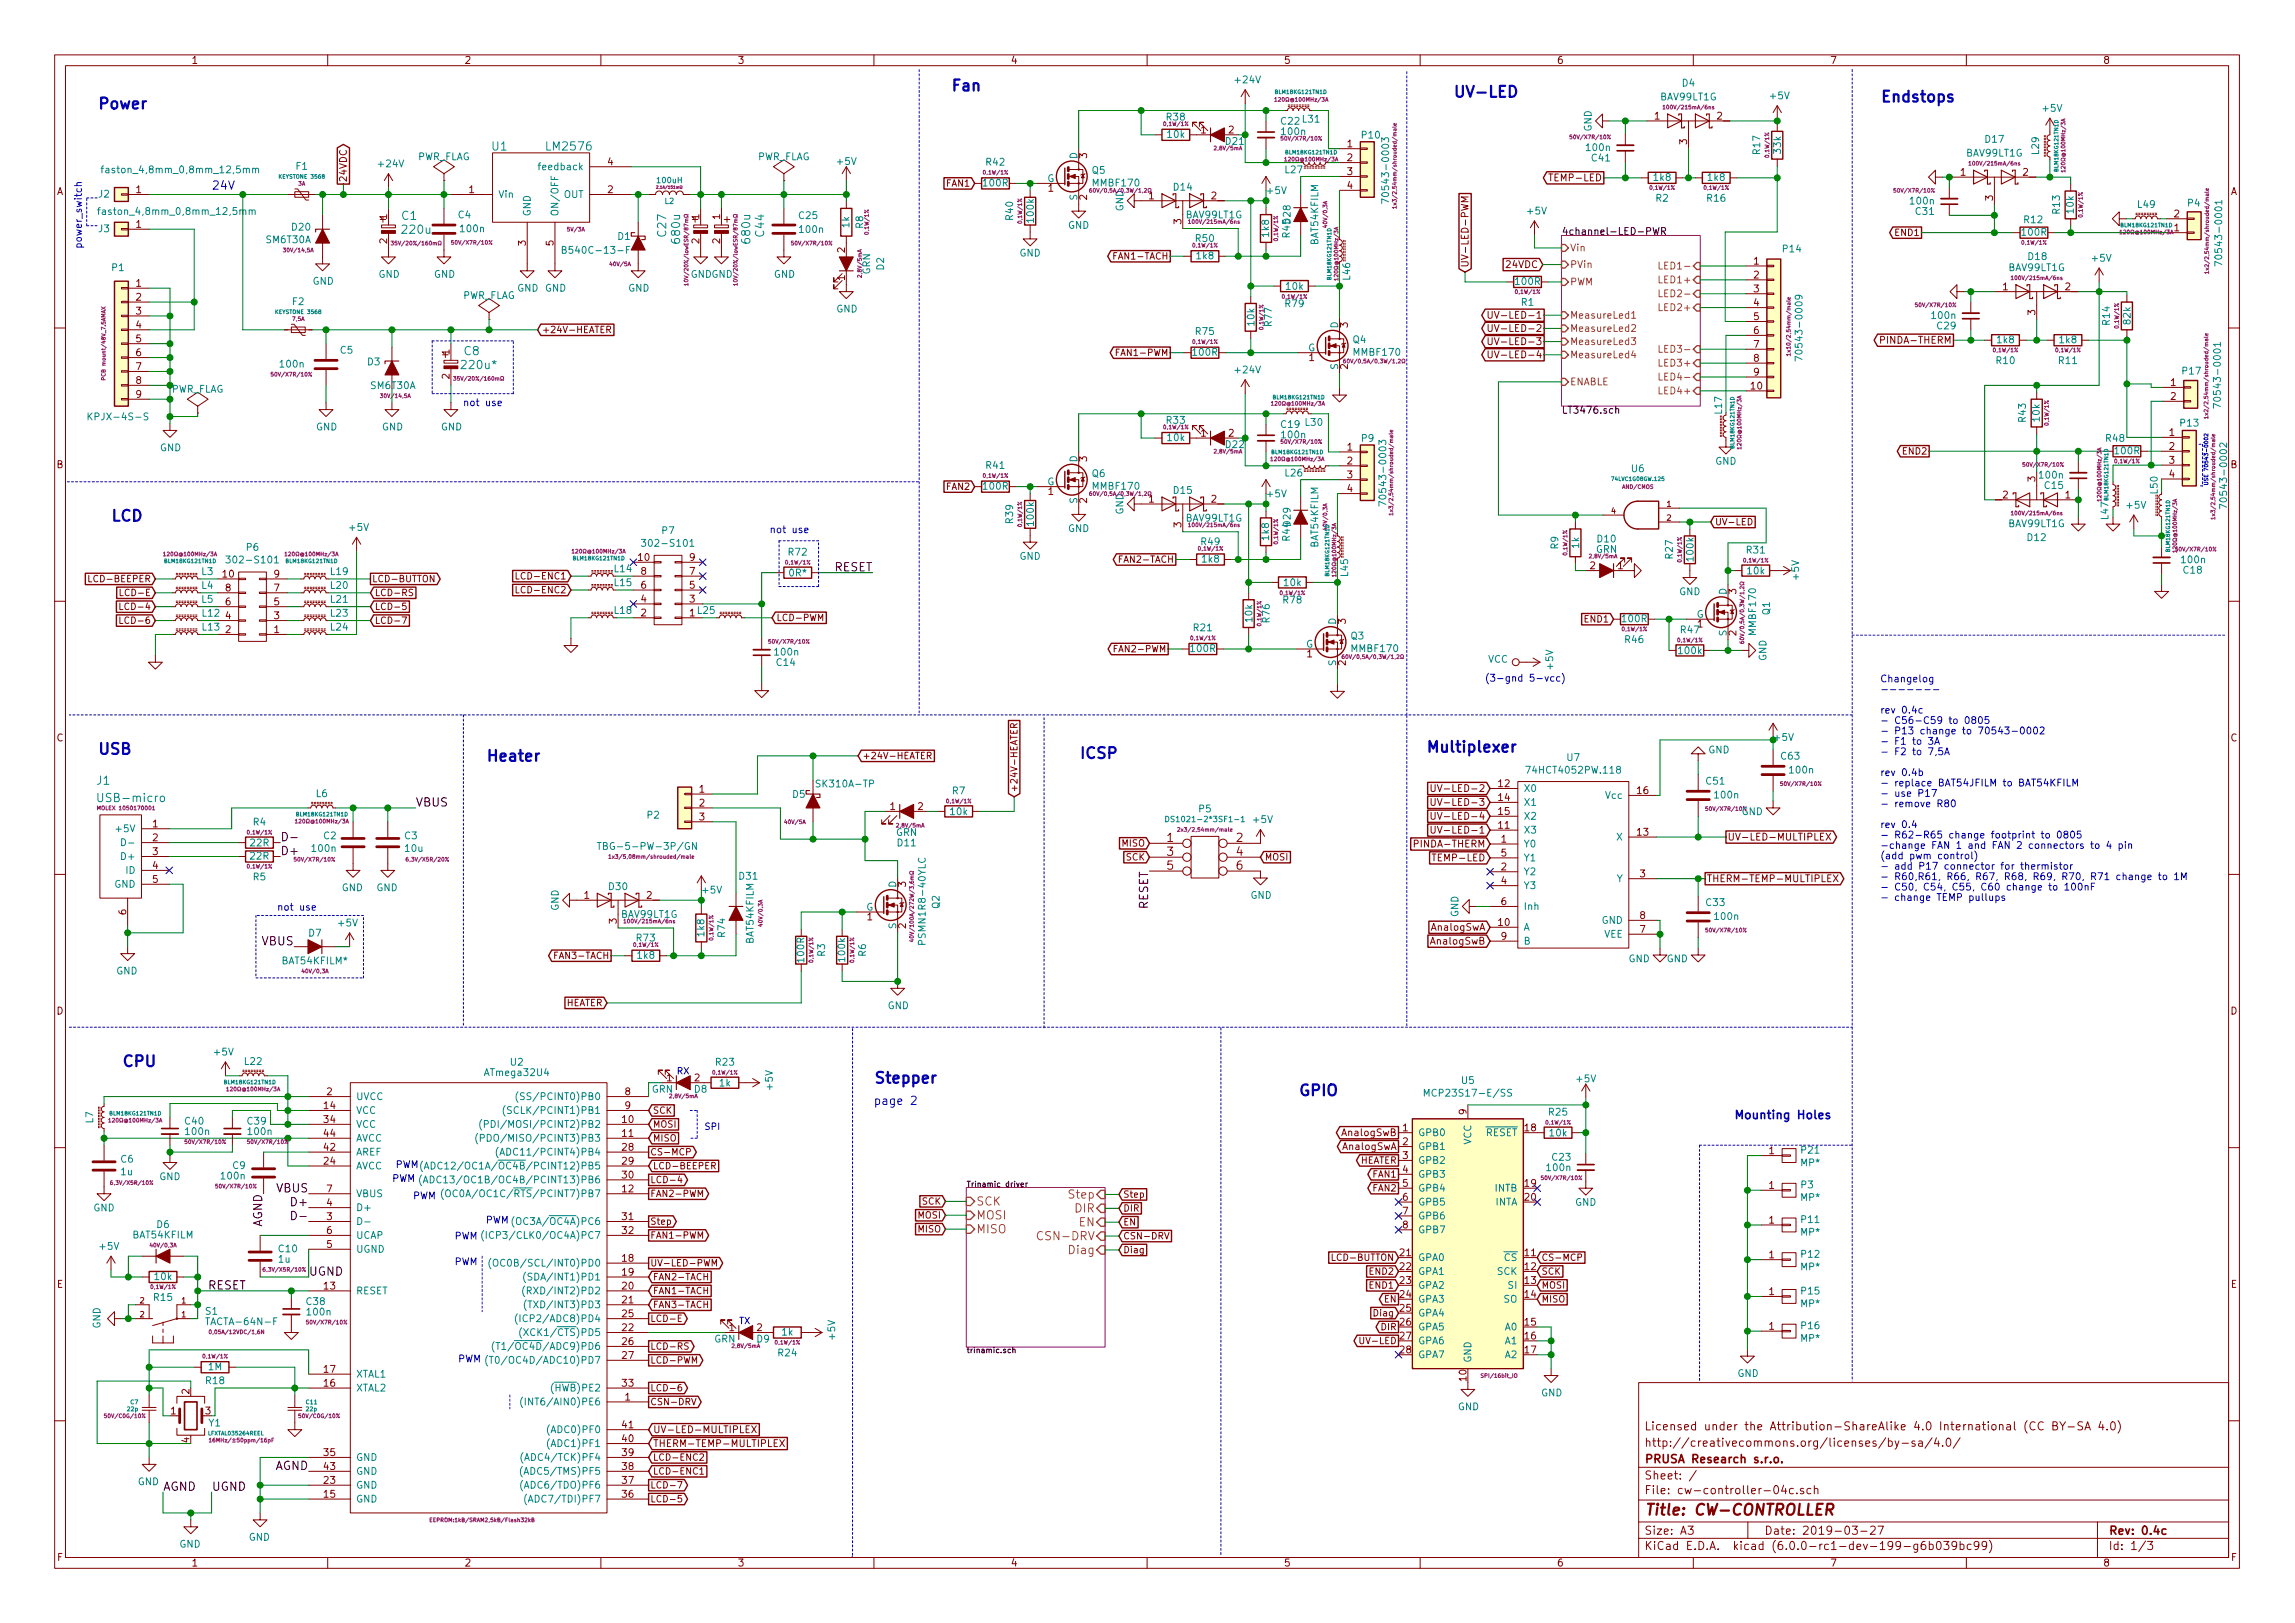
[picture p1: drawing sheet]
<svg xmlns="http://www.w3.org/2000/svg" width="420mm" height="297mm" viewBox="0 0 420 297" stroke-linecap="round" stroke-linejoin="round" font-family="sans-serif">
<defs><g id="words">
<g font-size="2.8" fill="#0000c2">
<text x="174" y="16.7">Fan</text>
<text x="265.9" y="17.8">UV-LED</text>
<text x="17.8" y="20">Power</text>
<text x="344.2" y="18.7">Endstops</text>
<text x="20.2" y="95.4">LCD</text>
<text x="261" y="137.7">Multiplexer</text>
<text x="17.8" y="138.1">USB</text>
<text x="88.9" y="139.4">Heater</text>
<text x="197.5" y="138.8">ICSP</text>
<text x="22.2" y="195.2">CPU</text>
<text x="159.9" y="198.3">Stepper</text>
<text x="237.6" y="200.6">GPIO</text>
</g>
<text font-size="2.8" fill="#840000" x="301" y="277.3">Title: CW-CONTROLLER</text>
<g font-size="2.1" fill="#008484">
<text x="90.1" y="27.5">U1</text>
<text x="100.3" y="27.5">LM2576</text>
<text x="73.6" y="40.2">C1</text>
<text x="73.8" y="42.8">220u</text>
<text x="122" y="43.2" transform="rotate(-90 122 43.2)">C27</text>
<text x="124.5" y="44.4" transform="rotate(-90 124.5 44.4)">680u</text>
<text x="137.4" y="44.4" transform="rotate(-90 137.4 44.4)">680u</text>
<text x="139.9" y="43.2" transform="rotate(-90 139.9 43.2)">C44</text>
<text x="85" y="65">C8</text>
<text x="84.8" y="67.5">220u*</text>
<text x="17.8" y="143.6">J1</text>
<text x="18.5" y="146.8">USB-micro</text>
</g>
<g font-size="2.1" fill="#0000c2">
<text x="38.7" y="34.7">24V</text>
<text x="159.9" y="202.2">page 2</text>
<text x="317.4" y="204.8">Mounting Holes</text>
</g>
<g font-size="2.1">
<text x="152.7" y="104.6">RESET</text>
<text x="76.1" y="147.6">VBUS</text>
<text x="51.3" y="156.5">D+</text>
<text x="210.2" y="166.5" transform="rotate(-90 210.2 166.5)">RESET</text>
<text x="48" y="173">VBUS</text>
<text x="50.6" y="218.2">VBUS</text>
<text x="53.7" y="220.8">D+</text>
<text x="48" y="224.7" transform="rotate(-90 48 224.7)">AGND</text>
<text x="56.5" y="233.5">UGND</text>
<text x="38" y="236">RESET</text>
<text x="50.3" y="269">AGND</text>
<text x="29.8" y="272.8">AGND</text>
<text x="38.7" y="272.8">UGND</text>
</g>
<g font-size="2.1" fill="#840000">
<text x="213.7" y="154.1">1</text>
<text x="226.4" y="154.1">2</text>
<text x="213.7" y="156.6">3</text>
<text x="213.7" y="159.2">5</text>
<text x="226.4" y="156.6">4</text>
<text x="226.4" y="159.2">6</text>
<text x="301" y="261.8">Licensed under the Attribution-ShareAlike 4.0 International (CC BY-SA 4.0)</text>
<text x="301" y="267.8">PRUSA Research s.r.o.</text>
<text x="301" y="264.8">http://creativecommons.org/licenses/by-sa/4.0/</text>
<text x="301" y="273.5">File: cw-controller-04c.sch</text>
<text x="301" y="270.8">Sheet: /</text>
<text x="301" y="280.9">Size: A3</text>
<text x="323" y="280.9">Date: 2019-03-27</text>
<text x="386" y="280.9">Rev: 0.4c</text>
<text x="301" y="283.7">KiCad E.D.A. kicad (6.0.0-rc1-dev-199-g6b039bc99)</text>
<text x="386" y="283.7">Id: 1/3</text>
</g>
<g font-size="2.1" fill="#848400">
<text x="178.7" y="220.6">SCK</text>
<text x="195.9" y="219.4">Step</text>
<text x="196.9" y="221.9">DIR</text>
<text x="178.7" y="223.2">MOSI</text>
<text x="178.7" y="225.7">MISO</text>
<text x="190.9" y="227">CSN-DRV</text>
<text x="197.6" y="224.4">EN</text>
<text x="195.9" y="229.5">Diag</text>
</g>
<g font-size="1.8" fill="#840000">
<text x="35" y="11.7">1</text>
<text x="85" y="11.7">2</text>
<text x="135" y="11.7">3</text>
<text x="185" y="11.7">4</text>
<text x="235" y="11.7">5</text>
<text x="285" y="11.7">6</text>
<text x="335" y="11.7">7</text>
<text x="385" y="11.7">8</text>
<text x="302.9" y="21.9">1</text>
<text x="314.4" y="21.9">2</text>
<text x="199" y="29" transform="rotate(-90 199 29)">3</text>
<text x="219.9" y="24.4">1</text>
<text x="224.9" y="24.4">2</text>
<text x="246.7" y="27">1</text>
<text x="246.7" y="29.5">2</text>
<text x="308.9" y="26.4" transform="rotate(-90 308.9 26.4)">3</text>
<text x="10.4" y="35.7">A</text>
<text x="24.9" y="35.3">1</text>
<text x="63.5" y="33.4" transform="rotate(-90 63.5 33.4)">24VDC</text>
<text x="85.9" y="35.3">1</text>
<text x="111.3" y="35.3">2</text>
<text x="111.3" y="30.3">4</text>
<text x="191.9" y="35.1">1</text>
<text x="246.7" y="32">3</text>
<text x="246.7" y="34.6">4</text>
<text x="284.3" y="33.2">TEMP-LED</text>
<text x="358.9" y="32.2">1</text>
<text x="370.4" y="32.2">2</text>
<text x="408.4" y="35.7">A</text>
<text x="24.9" y="41.7">1</text>
<text x="70.9" y="40.1" transform="rotate(-90 70.9 40.1)">1</text>
<text x="128" y="40.1" transform="rotate(-90 128 40.1)">1</text>
<text x="131.8" y="40.1" transform="rotate(-90 131.8 40.1)">1</text>
<text x="199" y="36.6" transform="rotate(-90 199 36.6)">2</text>
<text x="210.3" y="36.5">1</text>
<text x="216.3" y="41" transform="rotate(-90 216.3 41)">3</text>
<text x="221.8" y="36.5">2</text>
<text x="364.9" y="36.7" transform="rotate(-90 364.9 36.7)">3</text>
<text x="398" y="39.8">2</text>
<text x="70.9" y="44.6" transform="rotate(-90 70.9 44.6)">2</text>
<text x="96.3" y="45" transform="rotate(-90 96.3 45)">3</text>
<text x="101.3" y="45" transform="rotate(-90 101.3 45)">5</text>
<text x="128" y="44.6" transform="rotate(-90 128 44.6)">2</text>
<text x="131.8" y="44.6" transform="rotate(-90 131.8 44.6)">2</text>
<text x="154.7" y="46.2" transform="rotate(-90 154.7 46.2)">2</text>
<text x="398" y="42.3">1</text>
<text x="24.9" y="52.5">1</text>
<text x="154.7" y="51.3" transform="rotate(-90 154.7 51.3)">1</text>
<text x="268.9" y="49" transform="rotate(-90 268.9 49)">UV-LED-PWM</text>
<text x="276" y="49.1">24VDC</text>
<text x="321.1" y="48.4">1</text>
<text x="321.1" y="51">2</text>
<text x="321.1" y="53.5">3</text>
<text x="366.7" y="53.1">1</text>
<text x="378.1" y="53.1">2</text>
<text x="24.9" y="55">2</text>
<text x="24.9" y="57.6">3</text>
<text x="246.8" y="60" transform="rotate(-90 246.8 60)">3</text>
<text x="274.3" y="58.3">UV-LED-1</text>
<text x="321.1" y="56">4</text>
<text x="321.1" y="58.6">5</text>
<text x="372.6" y="57.7" transform="rotate(-90 372.6 57.7)">3</text>
<text x="24.9" y="60.1">4</text>
<text x="24.9" y="62.6">5</text>
<text x="24.9" y="65.2">6</text>
<text x="82.3" y="64.9" transform="rotate(-90 82.3 64.9)">1</text>
<text x="274.3" y="60.7">UV-LED-2</text>
<text x="274.3" y="63.2">UV-LED-3</text>
<text x="274.3" y="65.6">UV-LED-4</text>
<text x="321.1" y="61.1">6</text>
<text x="321.1" y="63.7">7</text>
<text x="345" y="62.9">PINDA-THERM</text>
<text x="24.9" y="67.7">7</text>
<text x="24.9" y="70.3">8</text>
<text x="82.3" y="69.4" transform="rotate(-90 82.3 69.4)">2</text>
<text x="239.7" y="66.1">1</text>
<text x="246.8" y="67.6" transform="rotate(-90 246.8 67.6)">2</text>
<text x="320.6" y="71.3">10</text>
<text x="321.1" y="66.2">8</text>
<text x="321.1" y="68.7">9</text>
<text x="397.4" y="70.6">1</text>
<text x="24.9" y="72.8">9</text>
<text x="397.4" y="73.2">2</text>
<text x="219.9" y="79.9">1</text>
<text x="224.9" y="79.9">2</text>
<text x="246.7" y="82.5">1</text>
<text x="397.2" y="79.8">1</text>
<text x="397.2" y="82.3">2</text>
<text x="10.4" y="85.7">B</text>
<text x="199" y="84.5" transform="rotate(-90 199 84.5)">3</text>
<text x="246.7" y="85">2</text>
<text x="246.7" y="87.5">3</text>
<text x="372.6" y="88.1" transform="rotate(-90 372.6 88.1)">3</text>
<text x="397.2" y="84.9">3</text>
<text x="397.2" y="87.4">4</text>
<text x="408.4" y="85.7">B</text>
<text x="191.9" y="90.6">1</text>
<text x="199" y="92.1" transform="rotate(-90 199 92.1)">2</text>
<text x="210.3" y="92">1</text>
<text x="221.8" y="92">2</text>
<text x="246.7" y="90.1">4</text>
<text x="366.7" y="91.2">2</text>
<text x="378.1" y="91.2">1</text>
<text x="216.3" y="96.5" transform="rotate(-90 216.3 96.5)">3</text>
<text x="40.8" y="105.7">10</text>
<text x="50.2" y="105.7">9</text>
<text x="116.9" y="102.7">10</text>
<text x="117.4" y="107.7">6</text>
<text x="117.4" y="105.2">8</text>
<text x="126.3" y="107.7">5</text>
<text x="126.3" y="105.2">7</text>
<text x="126.3" y="102.7">9</text>
<text x="291.1" y="104.2">2</text>
<text x="296.2" y="104.2">1</text>
<text x="41.3" y="113.3">4</text>
<text x="41.3" y="110.8">6</text>
<text x="41.3" y="108.2">8</text>
<text x="50.2" y="113.3">3</text>
<text x="50.2" y="110.8">5</text>
<text x="50.2" y="108.2">7</text>
<text x="117.4" y="112.8">2</text>
<text x="117.4" y="110.3">4</text>
<text x="126.3" y="112.8">1</text>
<text x="126.3" y="110.3">3</text>
<text x="317.9" y="108.7" transform="rotate(-90 317.9 108.7)">3</text>
<text x="41.3" y="115.9">2</text>
<text x="50.2" y="115.9">1</text>
<text x="246.4" y="114.2" transform="rotate(-90 246.4 114.2)">3</text>
<text x="310.8" y="114.8">1</text>
<text x="317.9" y="116.3" transform="rotate(-90 317.9 116.3)">2</text>
<text x="239.3" y="120.3">1</text>
<text x="246.4" y="121.8" transform="rotate(-90 246.4 121.8)">2</text>
<text x="10.4" y="135.7">C</text>
<text x="408.4" y="135.7">C</text>
<text x="128" y="145.1">1</text>
<text x="128" y="147.6">2</text>
<text x="163" y="148.2">1</text>
<text x="168" y="148.2">2</text>
<text x="263.9" y="144.9">UV-LED-2</text>
<text x="263.9" y="147.5">UV-LED-3</text>
<text x="274.4" y="144.1">12</text>
<text x="274.4" y="146.6">14</text>
<text x="274.4" y="149.1">15</text>
<text x="299.8" y="145.3">16</text>
<text x="28" y="151.4">1</text>
<text x="28" y="154">2</text>
<text x="128" y="150.2">3</text>
<text x="259.6" y="155.1">PINDA-THERM</text>
<text x="263.9" y="152.6">UV-LED-1</text>
<text x="263.9" y="150">UV-LED-4</text>
<text x="274.4" y="151.7">11</text>
<text x="274.9" y="154.2">1</text>
<text x="299.8" y="152.9">13</text>
<text x="316.2" y="153.8">UV-LED-MULTIPLEX</text>
<text x="28" y="156.5">3</text>
<text x="28" y="159">4</text>
<text x="28" y="161.6">5</text>
<text x="263" y="157.6">TEMP-LED</text>
<text x="274.9" y="159.3">2</text>
<text x="274.9" y="161.8">4</text>
<text x="274.9" y="156.8">5</text>
<text x="300.3" y="160.6">3</text>
<text x="312.4" y="161.5">THERM-TEMP-MULTIPLEX</text>
<text x="23.1" y="167.4" transform="rotate(-90 23.1 167.4)">6</text>
<text x="107" y="164.5">1</text>
<text x="118.4" y="164.5">2</text>
<text x="165.9" y="162.3" transform="rotate(-90 165.9 162.3)">3</text>
<text x="274.9" y="165.6">6</text>
<text x="112.9" y="169" transform="rotate(-90 112.9 169)">3</text>
<text x="158.8" y="168.4">1</text>
<text x="165.9" y="169.9" transform="rotate(-90 165.9 169.9)">2</text>
<text x="262.2" y="170.3">AnalogSwA</text>
<text x="262.2" y="172.9">AnalogSwB</text>
<text x="274.4" y="169.5">10</text>
<text x="274.9" y="172">9</text>
<text x="300.3" y="170.7">7</text>
<text x="300.3" y="168.2">8</text>
<text x="10.4" y="185.7">D</text>
<text x="408.4" y="185.7">D</text>
<text x="122.1" y="197.9">1</text>
<text x="127.2" y="197.9">2</text>
<text x="59.4" y="203">14</text>
<text x="59.8" y="200.4">2</text>
<text x="114.5" y="200.4">8</text>
<text x="114.5" y="203">9</text>
<text x="268.5" y="204" transform="rotate(-90 268.5 204)">9</text>
<text x="59.4" y="205.5">34</text>
<text x="59.4" y="208.1">44</text>
<text x="114" y="205.5">10</text>
<text x="114" y="208.1">11</text>
<text x="245.9" y="207.9">AnalogSwB</text>
<text x="256.8" y="207">1</text>
<text x="256.8" y="209.6">2</text>
<text x="279.2" y="207">18</text>
<text x="59.4" y="213.1">24</text>
<text x="59.4" y="210.6">42</text>
<text x="114" y="210.6">28</text>
<text x="114" y="213.1">29</text>
<text x="114" y="215.7">30</text>
<text x="245.9" y="210.5">AnalogSwA</text>
<text x="256.8" y="212.1">3</text>
<text x="256.8" y="214.7">4</text>
<text x="323.9" y="211.2">1</text>
<text x="59.8" y="220.8">4</text>
<text x="59.8" y="218.2">7</text>
<text x="114" y="218.2">12</text>
<text x="256.8" y="217.2">5</text>
<text x="256.8" y="219.7">6</text>
<text x="279.2" y="217.2">19</text>
<text x="279.2" y="219.7">20</text>
<text x="323.9" y="217.6">1</text>
<text x="59.8" y="223.3">3</text>
<text x="59.8" y="225.8">6</text>
<text x="114" y="223.3">31</text>
<text x="114" y="225.8">32</text>
<text x="256.8" y="222.3">7</text>
<text x="256.8" y="224.8">8</text>
<text x="323.9" y="223.9">1</text>
<text x="59.8" y="228.4">5</text>
<text x="114" y="230.9">18</text>
<text x="114" y="233.5">19</text>
<text x="256.3" y="229.9">21</text>
<text x="256.3" y="232.4">22</text>
<text x="279.2" y="229.9">11</text>
<text x="279.2" y="232.4">12</text>
<text x="323.9" y="230.3">1</text>
<text x="10.4" y="235.7">E</text>
<text x="59.4" y="236">13</text>
<text x="114" y="236">20</text>
<text x="114" y="238.5">21</text>
<text x="256.3" y="235">23</text>
<text x="256.3" y="237.5">24</text>
<text x="279.2" y="235">13</text>
<text x="279.2" y="237.5">14</text>
<text x="323.9" y="237">1</text>
<text x="408.4" y="235.7">E</text>
<text x="114" y="243.6">22</text>
<text x="114" y="241.1">25</text>
<text x="133.5" y="243.6">1</text>
<text x="138.6" y="243.6">2</text>
<text x="256.3" y="240.1">25</text>
<text x="256.3" y="242.6">26</text>
<text x="256.3" y="245.1">27</text>
<text x="279.2" y="242.6">15</text>
<text x="279.2" y="245.1">16</text>
<text x="323.9" y="243.4">1</text>
<text x="59.4" y="251.2">17</text>
<text x="114" y="246.2">26</text>
<text x="114" y="248.7">27</text>
<text x="256.3" y="247.7">28</text>
<text x="279.2" y="247.7">17</text>
<text x="34.7" y="255.2" transform="rotate(-90 34.7 255.2)">2</text>
<text x="59.4" y="253.8">16</text>
<text x="114" y="253.8">33</text>
<text x="114.5" y="256.3">1</text>
<text x="268.5" y="252.7" transform="rotate(-90 268.5 252.7)">10</text>
<text x="31.3" y="258.9">1</text>
<text x="37.6" y="258.9">3</text>
<text x="114" y="263.9">40</text>
<text x="114" y="261.4">41</text>
<text x="119.5" y="262.3">UV-LED-MULTIPLEX</text>
<text x="34.7" y="264" transform="rotate(-90 34.7 264)">4</text>
<text x="59.4" y="266.5">35</text>
<text x="59.4" y="269">43</text>
<text x="114" y="269">38</text>
<text x="114" y="266.5">39</text>
<text x="119.5" y="264.8">THERM-TEMP-MULTIPLEX</text>
<text x="59.4" y="274.1">15</text>
<text x="59.4" y="271.6">23</text>
<text x="114" y="274.1">36</text>
<text x="114" y="271.6">37</text>
<text x="10.5" y="285.7">F</text>
<text x="35" y="286.7">1</text>
<text x="85" y="286.7">2</text>
<text x="135" y="286.7">3</text>
<text x="185" y="286.7">4</text>
<text x="235" y="286.7">5</text>
<text x="285" y="286.7">6</text>
<text x="335" y="286.7">7</text>
<text x="385" y="286.7">8</text>
<text x="408.5" y="285.7">F</text>
</g>
<g font-size="1.8" fill="#008484">
<text x="226.3" y="15.3">+24V</text>
<text x="308" y="15.8">D4</text>
<text x="213.6" y="22.1">R38</text>
<text x="234.6" y="22.8">C22 L31</text>
<text x="304" y="18.4">BAV99LT1G</text>
<text x="324.2" y="18.2">+5V</text>
<text x="374.1" y="20.5">+5V</text>
<text x="76.3" y="29.3">PWR_FLAG</text>
<text x="138.6" y="29.3">PWR_FLAG</text>
<text x="197.2" y="29.1" transform="rotate(-90 197.2 29.1)">D</text>
<text x="213.8" y="25.2">10k</text>
<text x="224.4" y="26.5">D21</text>
<text x="234.8" y="24.7">100n</text>
<text x="249.4" y="25.4">P10</text>
<text x="290.6" y="27.6">100n</text>
<text x="291.4" y="24.1" transform="rotate(-90 291.4 24.1)">GND</text>
<text x="291.5" y="29.6">C41</text>
<text x="322.2" y="28.2" transform="rotate(-90 322.2 28.2)">R17</text>
<text x="326.1" y="28.1" transform="rotate(-90 326.1 28.1)">33k</text>
<text x="360" y="28.7">BAV99LT1G</text>
<text x="363.5" y="26.1">D17</text>
<text x="373.3" y="28.2" transform="rotate(-90 373.3 28.2)">L29</text>
<text x="20" y="31.7">faston_4,8mm_0,8mm_12,5mm</text>
<text x="54.2" y="31.1">F1</text>
<text x="69.4" y="30.6">+24V</text>
<text x="99.3" y="31.2">feedback</text>
<text x="153.3" y="30.2">+5V</text>
<text x="180.1" y="34.1">100R</text>
<text x="180.6" y="30.3">R42</text>
<text x="191.7" y="33.3">G</text>
<text x="200" y="31.8">Q5</text>
<text x="200.2" y="34.1">MMBF170</text>
<text x="214.9" y="34.9">D14</text>
<text x="232.1" y="35.5">+5V</text>
<text x="235.3" y="31.7">L27</text>
<text x="254.3" y="35.9" transform="rotate(-90 254.3 35.9)">70543-0003</text>
<text x="302.8" y="33.1">1k8</text>
<text x="312.7" y="33.1">1k8</text>
<text x="18.1" y="36.2">J2</text>
<text x="19.4" y="39.3">faston_4,8mm_0,8mm_12,5mm</text>
<text x="83.9" y="40">C4</text>
<text x="91.2" y="36.2">Vin</text>
<text x="97.2" y="39.7" transform="rotate(-90 97.2 39.7)">GND</text>
<text x="102.2" y="39.7" transform="rotate(-90 102.2 39.7)">ON/OFF</text>
<text x="103.2" y="36.2">OUT</text>
<text x="146.3" y="40.1">C25</text>
<text x="155.5" y="41.6" transform="rotate(-90 155.5 41.6)">1k</text>
<text x="158" y="41.8" transform="rotate(-90 158 41.8)">R8</text>
<text x="185.5" y="40.2" transform="rotate(-90 185.5 40.2)">R40</text>
<text x="189.3" y="40.6" transform="rotate(-90 189.3 40.6)">100k</text>
<text x="195.5" y="41.9">GND</text>
<text x="197.2" y="36.7" transform="rotate(-90 197.2 36.7)">S</text>
<text x="217.1" y="40">BAV99LT1G</text>
<text x="279.7" y="39.3">+5V</text>
<text x="303.2" y="36.9">R2</text>
<text x="312.6" y="36.9">R16</text>
<text x="349.9" y="37.4">100n</text>
<text x="350.8" y="39.3">C31</text>
<text x="370.6" y="40.9">R12</text>
<text x="377.1" y="39.1" transform="rotate(-90 377.1 39.1)">R13</text>
<text x="379.7" y="39" transform="rotate(-90 379.7 39)">10k</text>
<text x="391.4" y="38.1">L49</text>
<text x="400.6" y="37.8">P4</text>
<text x="18.1" y="42.5">J3</text>
<text x="48.8" y="44.5">SM6T30A</text>
<text x="53.5" y="42.2">D20</text>
<text x="84.4" y="42.5">100n</text>
<text x="104.2" y="46.4">B540C-13-F</text>
<text x="113.1" y="43.9">D1</text>
<text x="146.5" y="42.6">100n</text>
<text x="186.6" y="47">GND</text>
<text x="218.9" y="44.3">R50</text>
<text x="219.1" y="47.5">1k8</text>
<text x="232.3" y="43.3" transform="rotate(-90 232.3 43.3)">1k8</text>
<text x="236.1" y="43.4" transform="rotate(-90 236.1 43.4)">R45D28</text>
<text x="241.4" y="44.8" transform="rotate(-90 241.4 44.8)">BAT54KFILM</text>
<text x="326.5" y="46.2">P14</text>
<text x="370.3" y="43.1">100R</text>
<text x="371.4" y="47.6">D18</text>
<text x="383.1" y="47.9">+5V</text>
<text x="406.8" y="47.4" transform="rotate(-90 406.8 47.4)">70543-0001</text>
<text x="20.5" y="49.6">P1</text>
<text x="57.2" y="52.1">GND</text>
<text x="69.3" y="50.8">GND</text>
<text x="79.5" y="50.8">GND</text>
<text x="94.7" y="53.4">GND GND</text>
<text x="115" y="53.4">GND</text>
<text x="126.4" y="50.8">GNDGND</text>
<text x="141.7" y="50.8">GND</text>
<text x="159.3" y="50.3" transform="rotate(-90 159.3 50.3)">GRN</text>
<text x="161.8" y="49.4" transform="rotate(-90 161.8 49.4)">D2</text>
<text x="235.5" y="53">10k</text>
<text x="247.2" y="51.2" transform="rotate(-90 247.2 51.2)">L46</text>
<text x="277.5" y="52.2">100R</text>
<text x="367.8" y="49.6">BAV99LT1G</text>
<text x="53.6" y="55.8">F2</text>
<text x="84.6" y="54.7">PWR_FLAG</text>
<text x="153.1" y="57.2">GND</text>
<text x="229.7" y="59.5" transform="rotate(-90 229.7 59.5)">10k</text>
<text x="232.8" y="59.7" transform="rotate(-90 232.8 59.7)">R77</text>
<text x="235.4" y="56.2">R79</text>
<text x="278.5" y="56">R1</text>
<text x="353.8" y="58.4">100n</text>
<text x="386.3" y="59.4" transform="rotate(-90 386.3 59.4)">R14</text>
<text x="390.1" y="59.3" transform="rotate(-90 390.1 59.3)">82k</text>
<text x="62.3" y="64.7">C5</text>
<text x="218.5" y="65.1">100R</text>
<text x="218.9" y="61.3">R75</text>
<text x="239.5" y="64.3">G</text>
<text x="245" y="60.1" transform="rotate(-90 245 60.1)">D</text>
<text x="247.7" y="62.8">Q4</text>
<text x="248" y="65.1">MMBF170</text>
<text x="330" y="64.8" transform="rotate(-90 330 64.8)">70543-0009</text>
<text x="354.7" y="60.3">C29</text>
<text x="365.7" y="62.8">1k8</text>
<text x="377.1" y="62.8">1k8</text>
<text x="31.2" y="71.9">PWR_FLAG</text>
<text x="51.4" y="67.3">100n</text>
<text x="67.3" y="66.9">D3</text>
<text x="68" y="71.2">SM6T30A</text>
<text x="226.3" y="68.3">+24V</text>
<text x="245" y="67.7" transform="rotate(-90 245 67.7)">S</text>
<text x="365.5" y="66.6">R10</text>
<text x="377" y="66.6">R11</text>
<text x="399.6" y="68.5">P17</text>
<text x="17" y="76.9">KPJX-4S-S</text>
<text x="213.6" y="77.6">R33</text>
<text x="315.3" y="75.7" transform="rotate(-90 315.3 75.7)">L17</text>
<text x="370.9" y="77.2" transform="rotate(-90 370.9 77.2)">R43</text>
<text x="373.4" y="77.1" transform="rotate(-90 373.4 77.1)">10k</text>
<text x="406.6" y="73.4" transform="rotate(-90 406.6 73.4)">70543-0001</text>
<text x="29.3" y="82.6">GND</text>
<text x="57.9" y="78.8">GND</text>
<text x="69.9" y="78.8">GND</text>
<text x="80.7" y="78.8">GND</text>
<text x="213.8" y="80.7">10k</text>
<text x="234.6" y="78.3">C19 L30</text>
<text x="234.8" y="80.2">100n</text>
<text x="249.3" y="80.9">P9</text>
<text x="385.6" y="80.9">R48</text>
<text x="387.3" y="83.1">100R</text>
<text x="399.2" y="78.1">P13</text>
<text x="180.1" y="89.6">100R</text>
<text x="180.6" y="85.8">R41</text>
<text x="191.7" y="88.8">G</text>
<text x="197.2" y="84.6" transform="rotate(-90 197.2 84.6)">D</text>
<text x="200" y="87.3">Q6</text>
<text x="200.2" y="89.6">MMBF170</text>
<text x="235.3" y="87.2">L26</text>
<text x="298.7" y="86.4">U6</text>
<text x="314" y="85.1">GND</text>
<text x="373.5" y="87.6">100n</text>
<text x="374.4" y="89.5">C15</text>
<text x="185.5" y="95.7" transform="rotate(-90 185.5 95.7)">R39</text>
<text x="197.2" y="92.2" transform="rotate(-90 197.2 92.2)">S</text>
<text x="214.9" y="90.4">D15</text>
<text x="217.1" y="95.5">BAV99LT1G</text>
<text x="232.1" y="91">+5V</text>
<text x="253.8" y="91.3" transform="rotate(-90 253.8 91.3)">70543-0003</text>
<text x="386" y="95" transform="rotate(-90 386 95)">L47</text>
<text x="389.4" y="93.1">+5V</text>
<text x="395" y="90.3" transform="rotate(-90 395 90.3)">L50</text>
<text x="407.7" y="91.8" transform="rotate(-90 407.7 91.8)">70543-0002</text>
<text x="45.2" y="100.8">P6</text>
<text x="64.1" y="97.2">+5V</text>
<text x="118.4" y="100.1">302-S101</text>
<text x="121.2" y="97.8">P7</text>
<text x="144.4" y="101.7">R72</text>
<text x="189.3" y="96.1" transform="rotate(-90 189.3 96.1)">100k</text>
<text x="195.5" y="97.4">GND</text>
<text x="220" y="99.8">R49</text>
<text x="232.3" y="98.8" transform="rotate(-90 232.3 98.8)">1k8</text>
<text x="236.1" y="98.9" transform="rotate(-90 236.1 98.9)">R44D29</text>
<text x="241.4" y="100.1" transform="rotate(-90 241.4 100.1)">BAT54KFILM</text>
<text x="285.3" y="100.5" transform="rotate(-90 285.3 100.5)">R9</text>
<text x="289.1" y="100.3" transform="rotate(-90 289.1 100.3)">1k</text>
<text x="292.2" y="101.2">GRN</text>
<text x="292.5" y="99.3">D10</text>
<text x="319.8" y="101.3">R31</text>
<text x="367.7" y="96.5">BAV99LT1G</text>
<text x="371.2" y="99">D12</text>
<text x="37" y="105.2">L3</text>
<text x="37" y="107.8">L4</text>
<text x="42.4" y="103.1">302-S101</text>
<text x="60.6" y="105.2">L19</text>
<text x="60.6" y="107.8">L20</text>
<text x="112.5" y="104.7">L14</text>
<text x="112.5" y="107.3">L15</text>
<text x="144.6" y="105.5">0R*</text>
<text x="186.6" y="102.4">GND</text>
<text x="220.1" y="103">1k8</text>
<text x="235.1" y="107.3">10k</text>
<text x="246.8" y="105.4" transform="rotate(-90 246.8 105.4)">L45</text>
<text x="306.2" y="102.2" transform="rotate(-90 306.2 102.2)">R27</text>
<text x="310.1" y="102.6" transform="rotate(-90 310.1 102.6)">100k</text>
<text x="320" y="105.1">10k</text>
<text x="329.4" y="106" transform="rotate(-90 329.4 106)">+5V</text>
<text x="399.5" y="103.1">100n</text>
<text x="399.8" y="105">C18</text>
<text x="37" y="110.3">L5</text>
<text x="37.1" y="112.9">L12</text>
<text x="60.6" y="110.3">L21</text>
<text x="60.6" y="112.9">L23</text>
<text x="112.5" y="112.4">L18</text>
<text x="127.8" y="112.4">L25</text>
<text x="229.3" y="113.8" transform="rotate(-90 229.3 113.8)">10k</text>
<text x="232.5" y="113.9" transform="rotate(-90 232.5 113.9)">R76</text>
<text x="235" y="110.5">R78</text>
<text x="297.1" y="113.9">100R</text>
<text x="307.4" y="108.9">GND</text>
<text x="310.6" y="113.1">G</text>
<text x="316.1" y="108.9" transform="rotate(-90 316.1 108.9)">D</text>
<text x="324" y="112.5" transform="rotate(-90 324 112.5)">Q1</text>
<text x="37.1" y="115.4">L13</text>
<text x="60.6" y="115.4">L24</text>
<text x="142" y="120">100n</text>
<text x="218.1" y="119.3">100R</text>
<text x="218.6" y="115.5">R21</text>
<text x="239.1" y="118.5">G</text>
<text x="244.6" y="114.3" transform="rotate(-90 244.6 114.3)">D</text>
<text x="247.3" y="117">Q3</text>
<text x="247.6" y="119.3">MMBF170</text>
<text x="297.6" y="117.7">R46</text>
<text x="307.4" y="119.7">100k</text>
<text x="307.7" y="115.9">R47</text>
<text x="316.1" y="116.4" transform="rotate(-90 316.1 116.4)">S</text>
<text x="321.5" y="116.1" transform="rotate(-90 321.5 116.1)">MMBF170</text>
<text x="142.2" y="121.9">C14</text>
<text x="244.6" y="121.9" transform="rotate(-90 244.6 121.9)">S</text>
<text x="272.4" y="121.3">VCC</text>
<text x="284.4" y="122.4" transform="rotate(-90 284.4 122.4)">+5V</text>
<text x="323.4" y="121" transform="rotate(-90 323.4 121)">GND</text>
<text x="312.8" y="137.9">GND</text>
<text x="280.1" y="141.6">74HCT4052PW.118</text>
<text x="286.9" y="139.3">U7</text>
<text x="312.4" y="143.6">C51</text>
<text x="326.1" y="139">C63</text>
<text x="327.8" y="141.6">100n</text>
<text x="57.9" y="145.9">L6</text>
<text x="118.5" y="149.8">P2</text>
<text x="145.1" y="146">D5</text>
<text x="149.9" y="144.1">SK310A-TP</text>
<text x="174" y="149.2">10k</text>
<text x="174.4" y="145.4">R7</text>
<text x="219.5" y="148.7">P5</text>
<text x="278.9" y="144.9">X0</text>
<text x="278.9" y="147.5">X1</text>
<text x="294" y="146.2">Vcc</text>
<text x="314" y="146.1">100n</text>
<text x="318.8" y="149.2">GND</text>
<text x="21.7" y="152.3">+5V</text>
<text x="45.9" y="154.9">22R</text>
<text x="46.4" y="151.1">R4</text>
<text x="57.3" y="155.9">100n</text>
<text x="59.3" y="153.6">C2</text>
<text x="74.1" y="153.6">C3</text>
<text x="74.2" y="155.9">10u</text>
<text x="111.2" y="155.5">TBG-5-PW-3P/GN</text>
<text x="164" y="153">GRN</text>
<text x="164.4" y="154.9">D11</text>
<text x="229.5" y="150.6">+5V</text>
<text x="278.9" y="155.1">Y0</text>
<text x="278.9" y="152.6">X3</text>
<text x="278.9" y="150">X2</text>
<text x="296" y="153.8">X</text>
<text x="22.6" y="157.4">D+</text>
<text x="23.1" y="159.9">ID</text>
<text x="45.8" y="157.3">22R</text>
<text x="46.4" y="161.1">R5</text>
<text x="135.4" y="161">D31</text>
<text x="278.9" y="160.2">Y2</text>
<text x="278.9" y="157.6">Y1</text>
<text x="296" y="161.5">Y</text>
<text x="21" y="162.5">GND</text>
<text x="62.6" y="163.1">GND</text>
<text x="68.9" y="163.1">GND</text>
<text x="102.3" y="166.7" transform="rotate(-90 102.3 166.7)">GND</text>
<text x="111.5" y="162.9">D30</text>
<text x="113.8" y="168">BAV99LT1G</text>
<text x="128.7" y="163.5">+5V</text>
<text x="158.6" y="166.7">G</text>
<text x="164.1" y="162.5" transform="rotate(-90 164.1 162.5)">D</text>
<text x="172" y="166.3" transform="rotate(-90 172 166.3)">Q2</text>
<text x="228.9" y="164.5">GND</text>
<text x="267" y="167.9" transform="rotate(-90 267 167.9)">GND</text>
<text x="278.9" y="162.7">Y3</text>
<text x="278.9" y="166.5">Inh</text>
<text x="312.4" y="165.8">C33</text>
<text x="56.5" y="171.4">D7</text>
<text x="62" y="169.6">+5V</text>
<text x="116.6" y="172.3">R73</text>
<text x="129" y="171.3" transform="rotate(-90 129 171.3)">1k8</text>
<text x="132.8" y="171.5" transform="rotate(-90 132.8 171.5)">R74</text>
<text x="138" y="172.7" transform="rotate(-90 138 172.7)">BAT54KFILM</text>
<text x="164.1" y="170" transform="rotate(-90 164.1 170)">S</text>
<text x="169.5" y="172.2" transform="rotate(-90 169.5 172.2)">PSMN1R8-40YLC</text>
<text x="278.9" y="170.3">A</text>
<text x="278.9" y="172.9">B</text>
<text x="293.2" y="169.1">GND</text>
<text x="293.6" y="171.6">VEE</text>
<text x="314" y="168.4">100n</text>
<text x="21.3" y="178.3">GND</text>
<text x="51.8" y="176.5">BAT54KFILM*</text>
<text x="116.8" y="175.5">1k8</text>
<text x="147.2" y="176" transform="rotate(-90 147.2 176)">100R</text>
<text x="151.1" y="175" transform="rotate(-90 151.1 175)">R3</text>
<text x="154.7" y="175.9" transform="rotate(-90 154.7 175.9)">100k</text>
<text x="158.5" y="175" transform="rotate(-90 158.5 175)">R6</text>
<text x="298.1" y="176.1">GND</text>
<text x="305.1" y="176.1">GND</text>
<text x="162.5" y="184.7">GND</text>
<text x="39.3" y="193.2">+5V</text>
<text x="44.8" y="194.9">L22</text>
<text x="89" y="196.9">ATmega32U4</text>
<text x="93.5" y="195">U2</text>
<text x="131.1" y="195">R23</text>
<text x="65.2" y="203.9">VCC</text>
<text x="65.2" y="201.3">UVCC</text>
<text x="93.9" y="203.9">(SCLK/PCINT1)PB1</text>
<text x="96.3" y="201.3">(SS/PCINT0)PB0</text>
<text x="119.3" y="200">GRN</text>
<text x="127.2" y="200">D8</text>
<text x="131.7" y="198.8">1k</text>
<text x="141.5" y="199.4" transform="rotate(-90 141.5 199.4)">+5V</text>
<text x="261.9" y="200.7">MCP23S17-E/SS</text>
<text x="267.6" y="198.4">U5</text>
<text x="288.7" y="198.1">+5V</text>
<text x="17.1" y="205.5" transform="rotate(-90 17.1 205.5)">L7</text>
<text x="33.9" y="205.8">C40</text>
<text x="34.1" y="207.7">100n</text>
<text x="45.4" y="205.8">C39</text>
<text x="45.5" y="207.7">100n</text>
<text x="65.2" y="206.4">VCC</text>
<text x="65.2" y="209">AVCC</text>
<text x="89.9" y="209">(PDO/MISO/PCINT3)PB3</text>
<text x="90.8" y="206.4">(PDI/MOSI/PCINT2)PB2</text>
<text x="259.6" y="207.9">GPB0</text>
<text x="269.4" y="209.5" transform="rotate(-90 269.4 209.5)">VCC</text>
<text x="272" y="207.9">RESET</text>
<text x="283.6" y="204.2">R25</text>
<text x="283.8" y="208">10k</text>
<text x="22.1" y="212.8">C6</text>
<text x="22.2" y="215.1">1u</text>
<text x="29.2" y="216">GND</text>
<text x="40.6" y="215.9">100n</text>
<text x="42.6" y="214">C9</text>
<text x="65.2" y="214">AVCC</text>
<text x="65.2" y="211.5">AREF</text>
<text x="81.1" y="214">(ADC12/OC1A/OC4B/PCINT12)PB5</text>
<text x="92.9" y="211.5">(ADC11/PCINT4)PB4</text>
<text x="259.6" y="210.5">GPB1</text>
<text x="259.6" y="213">GPB2</text>
<text x="259.6" y="215.6">GPB3</text>
<text x="283.3" y="214.3">100n</text>
<text x="284.2" y="212.4">C23</text>
<text x="329.7" y="213.4">MP*</text>
<text x="329.8" y="211.1">P21</text>
<text x="17.1" y="221.7">GND</text>
<text x="65.2" y="221.7">D+</text>
<text x="65.2" y="219.1">VBUS</text>
<text x="81.1" y="216.6">(ADC13/OC1B/OC4B/PCINT13)PB6</text>
<text x="84.4" y="219.1">(OC0A/OC1C/RTS/PCINT7)PB7</text>
<text x="259.6" y="218.1">GPB4</text>
<text x="259.6" y="220.6">GPB5</text>
<text x="273.8" y="218.1">INTB</text>
<text x="273.8" y="220.6">INTA</text>
<text x="288.4" y="220.7">GND</text>
<text x="329.7" y="219.8">MP*</text>
<text x="329.8" y="217.5">P3</text>
<text x="24.4" y="226.7">BAT54KFILM</text>
<text x="28.7" y="224.8">D6</text>
<text x="65.2" y="226.7">UCAP</text>
<text x="91" y="226.7">(ICP3/CLK0/OC4A)PC7</text>
<text x="95.2" y="224.2">(OC3A/OC4A)PC6</text>
<text x="259.6" y="223.2">GPB6</text>
<text x="259.6" y="225.7">GPB7</text>
<text x="329.7" y="226.1">MP*</text>
<text x="329.8" y="223.8">P11</text>
<text x="18.3" y="228.7">+5V</text>
<text x="51" y="231.1">1u</text>
<text x="51.1" y="229.2">C10</text>
<text x="65.2" y="229.3">UGND</text>
<text x="92.2" y="231.8">(OC0B/SCL/INT0)PD0</text>
<text x="259.6" y="230.8">GPA0</text>
<text x="259.6" y="233.3">GPA1</text>
<text x="274.1" y="233.3">SCK</text>
<text x="275.4" y="230.8">CS</text>
<text x="329.7" y="232.5">MP*</text>
<text x="329.8" y="230.2">P12</text>
<text x="28.2" y="238.1">R15</text>
<text x="28.4" y="234.3">10k</text>
<text x="56.2" y="238.8">C38</text>
<text x="65.2" y="236.9">RESET</text>
<text x="97.4" y="234.4">(SDA/INT1)PD1</text>
<text x="97.4" y="236.9">(RXD/INT2)PD2</text>
<text x="97.6" y="239.4">(TXD/INT3)PD3</text>
<text x="259.6" y="235.9">GPA2</text>
<text x="259.6" y="238.4">GPA3</text>
<text x="275.3" y="238.4">SO</text>
<text x="276.2" y="235.9">SI</text>
<text x="329.7" y="239.2">MP*</text>
<text x="329.8" y="236.9">P15</text>
<text x="18.4" y="243.2" transform="rotate(-90 18.4 243.2)">GND</text>
<text x="37.7" y="240.6">S1</text>
<text x="38.5" y="242.5">TACTA-64N-F</text>
<text x="56.3" y="240.8">100n</text>
<text x="96.2" y="242">(ICP2/ADC8)PD4</text>
<text x="96.7" y="244.5">(XCK1/CTS)PD5</text>
<text x="130.8" y="245.7">GRN</text>
<text x="138.6" y="245.7">D9</text>
<text x="143.2" y="244.4">1k</text>
<text x="152.9" y="245.1" transform="rotate(-90 152.9 245.1)">+5V</text>
<text x="259.6" y="241">GPA4</text>
<text x="259.6" y="243.5">GPA5</text>
<text x="275.6" y="243.5">A0</text>
<text x="329.7" y="245.6">MP*</text>
<text x="329.8" y="243.3">P16</text>
<text x="38.2" y="250.8">1M</text>
<text x="91.7" y="249.6">(T0/OC4D/ADC10)PD7</text>
<text x="92.7" y="247.1">(T1/OC4D/ADC9)PD6</text>
<text x="142.5" y="248.2">R24</text>
<text x="259.6" y="246">GPA6</text>
<text x="259.6" y="248.6">GPA7</text>
<text x="269.4" y="249.5" transform="rotate(-90 269.4 249.5)">GND</text>
<text x="275.6" y="246">A1</text>
<text x="275.6" y="248.6">A2</text>
<text x="37.7" y="253.3">R18</text>
<text x="65.2" y="254.7">XTAL2</text>
<text x="65.2" y="252.1">XTAL1</text>
<text x="97.2" y="257.2">(INT6/AIN0)PE6</text>
<text x="101.4" y="254.7">(HWB)PE2</text>
<text x="282.1" y="255.6">GND</text>
<text x="318.1" y="252">GND</text>
<text x="38.3" y="261.1">Y1</text>
<text x="100.9" y="262.3">(ADC0)PF0</text>
<text x="266.9" y="258.1">GND</text>
<text x="65.2" y="267.4">GND</text>
<text x="65.2" y="269.9">GND</text>
<text x="96.6" y="269.9">(ADC5/TMS)PF5</text>
<text x="96.7" y="267.4">(ADC4/TCK)PF4</text>
<text x="100.9" y="264.8">(ADC1)PF1</text>
<text x="25.2" y="271.8">GND</text>
<text x="65.2" y="275">GND</text>
<text x="65.2" y="272.5">GND</text>
<text x="96.6" y="272.5">(ADC6/TDO)PF6</text>
<text x="97.5" y="275">(ADC7/TDI)PF7</text>
<text x="45.5" y="282">GND</text>
<text x="32.8" y="283.2">GND</text>
</g>
<g font-size="1.8" fill="#840084">
<text x="205.7" y="38.7" transform="rotate(-90 205.7 38.7)">GND</text>
<text x="205.7" y="94.2" transform="rotate(-90 205.7 94.2)">GND</text>
</g>
<g font-size="1.8" fill="#0000c2">
<text x="15" y="44.8" transform="rotate(-90 15 44.8)">power_switch</text>
<text x="84.7" y="74.3">not use</text>
<text x="140.8" y="97.6">not use</text>
<text x="271.8" y="124.8">(3-gnd 5-vcc)</text>
<text x="344.2" y="124.9">Changelog</text>
<text x="344.2" y="130.6">rev 0.4c</text>
<text x="344.2" y="132.5">- C56-C59 to 0805</text>
<text x="344.2" y="134.4">- P13 change to 70543-0002</text>
<text x="344.2" y="136.3">- F1 to 3A</text>
<text x="344.2" y="138.2">- F2 to 7,5A</text>
<text x="344.2" y="142">rev 0.4b</text>
<text x="344.2" y="143.9">- replace BAT54JFILM to BAT54KFILM</text>
<text x="344.2" y="145.8">- use P17</text>
<text x="344.2" y="147.7">- remove R80</text>
<text x="344.2" y="151.5">rev 0.4</text>
<text x="344.2" y="153.5">- R62-R65 change footprint to 0805</text>
<text x="344.2" y="155.4">-change FAN 1 and FAN 2 connectors to 4 pin</text>
<text x="344.2" y="157.3">(add pwm control)</text>
<text x="344.2" y="159.2">- add P17 connector for thermistor</text>
<text x="344.2" y="161.1">- R60,R61, R66, R67, R68, R69, R70, R71 change to 1M</text>
<text x="50.7" y="166.7">not use</text>
<text x="344.2" y="163">- C50, C54, C55, C60 change to 100nF</text>
<text x="344.2" y="164.9">- change TEMP pullups</text>
<text x="72.4" y="213.8">PWM</text>
<text x="71.8" y="216.3">PWM</text>
<text x="75.6" y="219.5">PWM</text>
<text x="83.2" y="226.9">PWM</text>
<text x="88.9" y="223.9">PWM</text>
<text x="83.2" y="231.6">PWM</text>
<text x="83.8" y="249.3">PWM</text>
</g>
<g font-size="1.8">
<text x="285.9" y="43">4channel-LED-PWR</text>
<text x="285.9" y="75.7">LT3476.sch</text>
</g>
<g font-size="1.8" fill="#848400">
<text x="287.4" y="46">Vin</text>
<text x="287.4" y="52.2">PWM</text>
<text x="287.4" y="49.1">PVin</text>
<text x="304.2" y="51.9">LED1+</text>
<text x="304.6" y="49.3">LED1-</text>
<text x="287.4" y="58.3">MeasureLed1</text>
<text x="304.2" y="56.9">LED2+</text>
<text x="304.6" y="54.4">LED2-</text>
<text x="287.4" y="60.7">MeasureLed2</text>
<text x="287.4" y="63.2">MeasureLed3</text>
<text x="287.4" y="65.6">MeasureLed4</text>
<text x="304.6" y="64.6">LED3-</text>
<text x="287.4" y="70.5">ENABLE</text>
<text x="304.2" y="67.1">LED3+</text>
<text x="304.6" y="69.6">LED4-</text>
<text x="304.2" y="72.2">LED4+</text>
</g>
<g font-size="1.8" fill="#008400">
<text x="224.4" y="82">D22</text>
<text x="324.9" y="135.6">+5V</text>
</g>
<g font-size="1.7" fill="#840000">
<text x="173.4" y="34.1">FAN1</text>
<text x="204.5" y="47.5">FAN1-TACH</text>
<text x="347.1" y="43.2">END1</text>
<text x="99.2" y="60.9">+24V-HEATER</text>
<text x="205" y="65.1">FAN1-PWM</text>
<text x="348.5" y="83.2">END2</text>
<text x="173.4" y="89.6">FAN2</text>
<text x="313.9" y="96.1">UV-LED</text>
<text x="16.9" y="106.5">LCD-BEEPER</text>
<text x="68.1" y="106.5">LCD-BUTTON</text>
<text x="95.4" y="106">LCD-ENC1</text>
<text x="205.5" y="103">FAN2-TACH</text>
<text x="22.6" y="109.1">LCD-E</text>
<text x="22.8" y="111.6">LCD-4</text>
<text x="68.6" y="109.1">LCD-RS</text>
<text x="68.6" y="111.6">LCD-5</text>
<text x="95.4" y="108.6">LCD-ENC2</text>
<text x="142.1" y="113.7">LCD-PWM</text>
<text x="290.2" y="113.9">END1</text>
<text x="22.8" y="114.2">LCD-6</text>
<text x="68.6" y="114.2">LCD-7</text>
<text x="204.6" y="119.4">FAN2-PWM</text>
<text x="157.8" y="138.9">+24V-HEATER</text>
<text x="186.3" y="145.1" transform="rotate(-90 186.3 145.1)">+24V-HEATER</text>
<text x="205.5" y="154.9">MISO</text>
<text x="206.2" y="157.5">SCK</text>
<text x="231.5" y="157.5">MOSI</text>
<text x="102.1" y="175.5">FAN3-TACH</text>
<text x="103.6" y="184.1">HEATER</text>
<text x="119.5" y="203.8">SCK</text>
<text x="119.5" y="206.4">MOSI</text>
<text x="119.5" y="208.9">MISO</text>
<text x="119" y="211.4">CS-MCP</text>
<text x="119.5" y="214">LCD-BEEPER</text>
<text x="248.9" y="213">HEATER</text>
<text x="251.4" y="215.5">FAN1</text>
<text x="119" y="216.5">LCD-4</text>
<text x="119" y="219.1">FAN2-PWM</text>
<text x="168.9" y="220.5">SCK</text>
<text x="205.6" y="219.2">Step</text>
<text x="205.6" y="221.7">DIR</text>
<text x="251.4" y="218">FAN2</text>
<text x="119" y="224.1">Step</text>
<text x="119" y="226.7">FAN1-PWM</text>
<text x="168.1" y="223">MOSI</text>
<text x="168.1" y="225.5">MISO</text>
<text x="205.6" y="224.3">EN</text>
<text x="205.6" y="226.8">CSN-DRV</text>
<text x="119" y="231.8">UV-LED-PWM</text>
<text x="205.6" y="229.3">Diag</text>
<text x="244.4" y="230.7">LCD-BUTTON</text>
<text x="250.9" y="233.3">END2</text>
<text x="282.2" y="233.3">SCK</text>
<text x="282.2" y="230.7">CS-MCP</text>
<text x="119.5" y="239.4">FAN3-TACH</text>
<text x="119.5" y="236.8">FAN1-TACH</text>
<text x="119.5" y="234.3">FAN2-TACH</text>
<text x="250.9" y="235.8">END1</text>
<text x="253.5" y="238.4">EN</text>
<text x="282.2" y="235.8">MOSI</text>
<text x="282.2" y="238.4">MISO</text>
<text x="119" y="241.9">LCD-E</text>
<text x="249.6" y="246">UV-LED</text>
<text x="251.7" y="240.9">Diag</text>
<text x="252.9" y="243.4">DIR</text>
<text x="119" y="249.5">LCD-PWM</text>
<text x="119" y="247">LCD-RS</text>
<text x="119" y="257.2">CSN-DRV</text>
<text x="119" y="254.6">LCD-6</text>
<text x="119.5" y="269.9">LCD-ENC1</text>
<text x="119.5" y="267.3">LCD-ENC2</text>
<text x="119" y="274.9">LCD-5</text>
<text x="119" y="272.4">LCD-7</text>
</g>
<g font-size="1.7" fill="#0000c2">
<text x="123.8" y="196.6">RX</text>
<text x="128.9" y="206.8">SPI</text>
<text x="135.3" y="242.4">TX</text>
</g>
<g font-size="1.4" fill="#008484">
<text x="120.4" y="33.5">100uH</text>
<text x="121.7" y="37.3">L2</text>
<text x="214.8" y="150.5">DS1021-2*3SF1-1</text>
</g>
<g font-size="1.4" fill="#840000">
<text x="295" y="94">4</text>
<text x="305.2" y="92.7">1</text>
<text x="305.2" y="95.3">2</text>
<text x="25.7" y="238.5">2</text>
<text x="33.3" y="238.5">1</text>
<text x="25.7" y="241.1">2</text>
<text x="33.3" y="241.1">1</text>
</g>
<g font-size="1.4">
<text x="176.9" y="217.2">Trinamic driver</text>
<text x="176.9" y="247.6">trinamic.sch</text>
</g>
<g font-size="1.1" fill="#008484">
<text x="23.9" y="257">C7</text>
<text x="56.1" y="257">C11</text>
<text x="23.3" y="258.3">22p</text>
<text x="56.1" y="258.3">22p</text>
</g>
<g font-size="1" fill="#008484">
<text x="233.7" y="17.2">BLM18KG121TN1D</text>
<text x="235.6" y="28.3">BLM18KG121TN1D</text>
<text x="51.3" y="32.7">KEYSTONE 3568</text>
<text x="376.8" y="31.2" transform="rotate(-90 376.8 31.2)">BLM18KG121TN1D</text>
<text x="388.5" y="41.6">BLM18KG121TN1D</text>
<text x="243.7" y="51" transform="rotate(-90 243.7 51)">BLM18KG121TN1D</text>
<text x="50.6" y="57.5">KEYSTONE 3568</text>
<text x="233.3" y="73.1">BLM18KG121TN1D</text>
<text x="233" y="83.1">BLM18KG121TN1D</text>
<text x="317.5" y="81.9" transform="rotate(-90 317.5 81.9)">BLM18KG121TN1D</text>
<text x="295.3" y="88">74LVC1G08GW.125</text>
<text x="386" y="91.4" transform="rotate(-90 386 91.4)">BLM18KG121TN1D</text>
<text x="243" y="96.7" transform="rotate(-90 243 96.7)">40V/0,3A</text>
<text x="397.3" y="100.8" transform="rotate(-90 397.3 100.8)">BLM18KG121TN1D</text>
<text x="30.3" y="103.1">BLM18KG121TN1D</text>
<text x="52.6" y="103.1">BLM18KG121TN1D</text>
<text x="105.1" y="102.6">BLM18KG121TN1D</text>
<text x="243.4" y="105.2" transform="rotate(-90 243.4 105.2)">BLM18KG121TN1D</text>
<text x="54.5" y="149.4">BLM18KG121TN1D</text>
<text x="41.2" y="198.4">BLM18KG121TN1D</text>
<text x="20.3" y="204.2">BLM18KG121TN1D</text>
<text x="38.2" y="262.7">LFXTAL035264REEL</text>
</g>
<g font-size="1" fill="#840084">
<text x="213.3" y="23">0,1W/1%</text>
<text x="234.3" y="18.6">120@100MHz/3A</text>
<text x="305.2" y="20">100V/215mA/6ns</text>
<text x="222.6" y="27.5">2,8V/5mA</text>
<text x="235.1" y="25.7">50V/X7R/10%</text>
<text x="236.1" y="29.5">120@100MHz/3A</text>
<text x="288" y="25.5">50V/X7R/10%</text>
<text x="323.9" y="28.6" transform="rotate(-90 323.9 28.6)">0,1W/1%</text>
<text x="54.6" y="34">3A</text>
<text x="180.2" y="31.9">0,1W/1%</text>
<text x="200.9" y="35.2">60V/0,5A/0,3W/1,2</text>
<text x="302.3" y="34.7">0,1W/1%</text>
<text x="312.2" y="34.7">0,1W/1%</text>
<text x="347.3" y="35.2">50V/X7R/10%</text>
<text x="361.2" y="30.3">100V/215mA/6ns</text>
<text x="378.1" y="30.6" transform="rotate(-90 378.1 30.6)">120@100MHz/3A</text>
<text x="187.1" y="40.7" transform="rotate(-90 187.1 40.7)">0,1W/1%</text>
<text x="218.3" y="41">100V/215mA/6ns</text>
<text x="243" y="41.3" transform="rotate(-90 243 41.3)">40V/0,3A</text>
<text x="255.7" y="36.8" transform="rotate(-90 255.7 36.8)">1x3/2,54mm/shrouded/male</text>
<text x="381.3" y="39.5" transform="rotate(-90 381.3 39.5)">0,1W/1%</text>
<text x="52.2" y="46.2">30V/14,5A</text>
<text x="72.8" y="44.9">35V/20%/160m</text>
<text x="83.3" y="44.8">50V/X7R/10%</text>
<text x="104" y="42.4">5V/3A</text>
<text x="145.5" y="44.9">50V/X7R/10%</text>
<text x="159" y="42.7" transform="rotate(-90 159 42.7)">0,1W/1%</text>
<text x="218.6" y="45.3">0,1W/1%</text>
<text x="234" y="43.8" transform="rotate(-90 234 43.8)">0,1W/1%</text>
<text x="370.4" y="44.8">0,1W/1%</text>
<text x="389" y="42.9">120@100MHz/3A</text>
<text x="111.9" y="48.7">40V/5A</text>
<text x="126" y="50.9" transform="rotate(-90 126 50.9)">10V/20%/lowESR/87m</text>
<text x="135" y="50.9" transform="rotate(-90 135 50.9)">10V/20%/lowESR/87m</text>
<text x="157.8" y="50.5" transform="rotate(-90 157.8 50.5)">2,8V/5mA</text>
<text x="245" y="50.4" transform="rotate(-90 245 50.4)">120@100MHz/3A</text>
<text x="277.6" y="53.8">0,1W/1%</text>
<text x="369" y="51.2">100V/215mA/6ns</text>
<text x="404.4" y="48.8" transform="rotate(-90 404.4 48.8)">1x2/2,54mm/shrouded/male</text>
<text x="53.6" y="58.7">7,5A</text>
<text x="235" y="54.7">0,1W/1%</text>
<text x="351.3" y="56.2">50V/X7R/10%</text>
<text x="387.9" y="59.8" transform="rotate(-90 387.9 59.8)">0,1W/1%</text>
<text x="218.6" y="62.9">0,1W/1%</text>
<text x="231.3" y="60.1" transform="rotate(-90 231.3 60.1)">0,1W/1%</text>
<text x="327.8" y="64.1" transform="rotate(-90 327.8 64.1)">1x10/2,54mm/male</text>
<text x="365.2" y="64.5">0,1W/1%</text>
<text x="376.6" y="64.5">0,1W/1%</text>
<text x="19.3" y="69" transform="rotate(-90 19.3 69)">PCB mount/48V_7.5AMAX</text>
<text x="50.2" y="68.9">50V/X7R/10%</text>
<text x="84.2" y="69.7">35V/20%/160m</text>
<text x="247.4" y="66.5">60V/0,5A/0,3W/1,2</text>
<text x="70" y="72.8">30V/14,5A</text>
<text x="233.7" y="74.2">120@100MHz/3A</text>
<text x="375.1" y="77.6" transform="rotate(-90 375.1 77.6)">0,1W/1%</text>
<text x="404.3" y="75.3" transform="rotate(-90 404.3 75.3)">1x2/2,54mm/shrouded/male</text>
<text x="213.3" y="78.5">0,1W/1%</text>
<text x="222.6" y="83">2,8V/5mA</text>
<text x="235.1" y="81.2">50V/X7R/10%</text>
<text x="318.8" y="81.3" transform="rotate(-90 318.8 81.3)">120@100MHz/3A</text>
<text x="180.2" y="87.4">0,1W/1%</text>
<text x="233.6" y="84.4">120@100MHz/3A</text>
<text x="297.2" y="89.5">AND/CMOS</text>
<text x="370.9" y="85.4">50V/X7R/10%</text>
<text x="387.4" y="84.8">0,1W/1%</text>
<text x="200.9" y="90.7">60V/0,5A/0,3W/1,2</text>
<text x="255" y="93" transform="rotate(-90 255 93)">1x3/2,54mm/shrouded/male</text>
<text x="369" y="94.3">100V/215mA/6ns</text>
<text x="384.7" y="90.8" transform="rotate(-90 384.7 90.8)">120@100MHz/3A</text>
<text x="405.5" y="93.7" transform="rotate(-90 405.5 93.7)">1x3/2,54mm/shrouded/male</text>
<text x="30.9" y="101.8">120@100MHz/3A</text>
<text x="53.1" y="101.8">120@100MHz/3A</text>
<text x="105.7" y="101.3">120@100MHz/3A</text>
<text x="187.1" y="96.2" transform="rotate(-90 187.1 96.2)">0,1W/1%</text>
<text x="218.3" y="96.5">100V/215mA/6ns</text>
<text x="219.6" y="100.8">0,1W/1%</text>
<text x="234" y="99.3" transform="rotate(-90 234 99.3)">0,1W/1%</text>
<text x="286.9" y="101.4" transform="rotate(-90 286.9 101.4)">0,1W/1%</text>
<text x="398.6" y="100.2" transform="rotate(-90 398.6 100.2)">120@100MHz/3A</text>
<text x="398.9" y="100.9">50V/X7R/10%</text>
<text x="144" y="103.3">0,1W/1%</text>
<text x="244.6" y="104.6" transform="rotate(-90 244.6 104.6)">120@100MHz/3A</text>
<text x="291.2" y="102.2">2,8V/5mA</text>
<text x="307.9" y="102.6" transform="rotate(-90 307.9 102.6)">0,1W/1%</text>
<text x="319.4" y="102.9">0,1W/1%</text>
<text x="234.6" y="108.9">0,1W/1%</text>
<text x="141.3" y="117.8">50V/X7R/10%</text>
<text x="218.2" y="117.2">0,1W/1%</text>
<text x="230.9" y="114.3" transform="rotate(-90 230.9 114.3)">0,1W/1%</text>
<text x="297.2" y="115.5">0,1W/1%</text>
<text x="307.4" y="117.5">0,1W/1%</text>
<text x="319.3" y="116.3" transform="rotate(-90 319.3 116.3)">60V/0,5A/0,3W/1,2</text>
<text x="247.2" y="120.6">60V/0,5A/0,3W/1,2</text>
<text x="326.6" y="143.8">50V/X7R/10%</text>
<text x="18.4" y="148.3">MOLEX 1050170001</text>
<text x="173.5" y="147">0,1W/1%</text>
<text x="312.9" y="148.4">50V/X7R/10%</text>
<text x="45.5" y="152.7">0,1W/1%</text>
<text x="55" y="150.7">120@100MHz/3A</text>
<text x="143.9" y="150.8">40V/5A</text>
<text x="164.4" y="151.4">2,8V/5mA</text>
<text x="216.5" y="152.2">2x3/2,54mm/male</text>
<text x="45.5" y="158.9">0,1W/1%</text>
<text x="54.5" y="157.7">50V/X7R/10%</text>
<text x="75" y="157.7">6,3V/X5R/20%</text>
<text x="112.8" y="157.2">1x3/5,08mm/shrouded/male</text>
<text x="115" y="169">100V/215mA/6ns</text>
<text x="116.2" y="173.3">0,1W/1%</text>
<text x="130.6" y="171.8" transform="rotate(-90 130.6 171.8)">0,1W/1%</text>
<text x="139.6" y="169.2" transform="rotate(-90 139.6 169.2)">40V/0,3A</text>
<text x="167.3" y="170.8" transform="rotate(-90 167.3 170.8)">40V/100A/272W/3,6m</text>
<text x="312.9" y="170.6">50V/X7R/10%</text>
<text x="55.6" y="178.1">40V/0,3A</text>
<text x="148.9" y="175.9" transform="rotate(-90 148.9 175.9)">0,1W/1%</text>
<text x="156.4" y="175.9" transform="rotate(-90 156.4 175.9)">0,1W/1%</text>
<text x="130.7" y="196.7">0,1W/1%</text>
<text x="42.4" y="199.7">120@100MHz/3A</text>
<text x="122.9" y="201">2,8V/5mA</text>
<text x="20.8" y="205.4">120@100MHz/3A</text>
<text x="34.5" y="209.4">50V/X7R/10%</text>
<text x="45.9" y="209.4">50V/X7R/10%</text>
<text x="283.2" y="205.8">0,1W/1%</text>
<text x="282.8" y="216">50V/X7R/10%</text>
<text x="20.9" y="216.9">6,3V/X5R/10%</text>
<text x="40.1" y="217.5">50V/X7R/10%</text>
<text x="27.8" y="228.3">40V/0,3A</text>
<text x="48.8" y="232.7">6,3V/X5R/10%</text>
<text x="27.8" y="235.9">0,1W/1%</text>
<text x="39.1" y="244.2">0,05A/12VDC/1,6N</text>
<text x="56.7" y="242.4">50V/X7R/10%</text>
<text x="37.4" y="248.6">0,1W/1%</text>
<text x="134.3" y="246.7">2,8V/5mA</text>
<text x="142.1" y="246.1">0,1W/1%</text>
<text x="271.6" y="252.2">SPI/16bit_IO</text>
<text x="19.7" y="259.5">50V/C0G/10%</text>
<text x="39.3" y="264">16MHz/±50ppm/16pF</text>
<text x="55.3" y="259.5">50V/C0G/10%</text>
<text x="79.5" y="278.6">EEPROM:1kB/SRAM2,5kB/Flash32kB</text>
</g>
<text font-size="1" fill="#0000c2" x="404.3" y="88.9" transform="rotate(-90 404.3 88.9)">USE 70543-0002</text>
<text font-size=".7" fill="#840084" x="120.8" y="34.5">2,1A/151m</text>
</g></defs>
<g fill="none" stroke="#840000" stroke-width=".18">
<path d="M10 10h400v277h-400zM12 12h396v273.1h-396zM60 10v2M110 10v2M160 10v2M210 10v2M228 16.4l-.8 1.3M228 16.4v2.6M228 16.4l.7 1.3M235.8 19.5h.3M235.8 19.2h.3M236.3 19.5h.3"/>
<path d="M236.3 19.2h.3M236.9 19.5h.2M236.9 19.2h.2M237.4 19.5h.2M237.4 19.2h.2M237.9 19.5h.2M237.9 19.2h.2M238.4 19.5h.2M238.4 19.2h.2M238.9 19.5h.2M238.9 19.2h.2M239.4 19.5h.2"/>
<path d="M239.4 19.2h.2M260 10v2M310 10v2M325.4 19.3v2.6M325.4 19.3l-.8 1.3M325.4 19.3l.7 1.3M360 10v2M22.2 35.5h1.3v.2h-1.3zM23.5 35.6h3.8M52.7 35.6h5.1M54 35.1h2.5v1h-2.5zM54 34.6h.5l1.5 2h.5"/>
<path d="M59.1 39.4v8.9h1.2l-1.2 1.3-1.3-1.3h1.3M70.1 39.7v1M71.1 31.8v2.5M71.1 38.1v3.1M71.1 31.8l-.7 1.3M71.1 31.8l.8 1.3M81.3 31.8l1.9-1.3-1.9-1.3-1.9 1.3 1.9 1.3v1.3M81.3 33.1h.1M81.3 38.1v2.8M82.5 35.6h7.7M90.2 28h17.7v12.7h-17.7zM107.9 35.6h7.7"/>
<path d="M107.9 30.5h7.7M118.7 35.6h1.3a.63 .63 0 0 1 .6-.6 .63 .63 0 0 1 .7 .6 .63 .63 0 0 1 .6-.6 .63 .63 0 0 1 .7 .6 .63 .63 0 0 1 .6-.6 .63 .63 0 0 1 .6 .6 .63 .63 0 0 1 .7-.6 .63 .63 0 0 1 .6 .6h1.3M127.3 39.7v1M128.3 38.1v3.1M132.1 38.1v3.1M133.1 39.7v1M143.5 31.8l1.9-1.3-1.9-1.3-1.9 1.3 1.9 1.3v1.3M143.5 33.1h.1M143.5 38.1v2.8M154.9 30.5l-.7 1.3M154.9 30.5v2.6M154.9 36.9v1.2"/>
<path d="M154.9 30.5l.8 1.3M178.4 33.6h1.3M184.8 33.6h1.3M188.6 34.8v1.3M189.9 33.6h5M195.7 33.6h1.8v5h1.3l-1.3 1.3-1.3-1.3h1.3M197.5 27.2v3.8h-1.8M197.5 31h.7v2.6h-.7v-1.3h-1.8M198.6 31.8l-.7 .2M207.6 36.7v-1.2l-1.2 1.2 1.2 1.3v-1.3h16.6M211.5 24.7h1.2M216.5 36.7v5.1"/>
<path d="M217.8 24.7h6.4M218.3 23.2v-.8h.8h-.8l1.5 1.5M219.6 23.2v-.8h.7h-.7l1.5 1.5M231.8 22.1v2.1M231.8 25.2v2M231.8 32.3v2.5M231.8 38v1.3M231.8 32.3l-.8 1.3M231.8 32.3l.7 1.3M235.2 20.2h.5l.1-.3 .3-.2 .5 .1 .1 .4 .2-.3 .2-.2 .5 .1 .1 .4 .2-.3 .3-.2 .4 .1 .2 .4 .1-.3 .3-.2 .4 .1 .2 .4h.5M238.1 35.5v7.6M238.6 29.8l.1 .3 .4 .2 .3-.1 .2-.4 .2 .3 .3 .2 .4-.1 .2-.4 .3 .4h.5l.2-.4 .2 .3 .4 .2 .3-.2 .1-.3"/>
<path d="M238.8 30.5h.2M238.8 30.8h.2M239.3 30.5h.2M239.3 30.8h.2M239.8 30.5h.2M239.8 30.8h.2M240.3 30.5h.2M240.3 30.8h.2M240.8 30.5h.2M240.8 30.8h.2M241.3 30.5h.3M241.3 30.8h.3"/>
<path d="M241.8 30.5h.3M241.8 30.8h.3M242.3 30.5h.3M242.3 30.8h.3M245.2 27.2h3.8M245.2 29.8h3.8M245.2 32.3h3.8M245.2 34.8h3.8M249 34.7h1.3v.3h-1.3zM249 32.2h1.3v.2h-1.3zM249 29.6h1.3v.3h-1.3zM249 27.1h1.3v.2h-1.3z"/>
<path d="M268.8 36.1h-1.3l.9 .4-.9 .4h1.3M283.5 31.8h.8M293.4 22.1v-1.2l-1.3 1.2 1.3 1.3v-1.3h1.2M297.6 24.5v2.1M297.6 27.6v2M300.5 32.5h1.3M301.5 22.1h15.2M306.8 32.5h1.3M309.1 22.1v5.1M310.4 32.5h1.3M316.7 32.5h1.3M325.4 22.8v1.2"/>
<path d="M325.4 29.1v1.3M354.3 32.4v-1.2l-1.2 1.2 1.2 1.3v-1.3h1.3M356.9 34.3v2.1M356.9 37.4v2M357.5 32.4h15.2M365.1 32.4v5.1M374.3 24.8v.3M374.3 25.3v.3M374.3 25.8v.3M374.3 26.3v.3M374.3 26.8v.3M374.3 27.3v.3"/>
<path d="M374.3 27.8v.3M374.3 28.4v.2M374.5 24.8v.3M374.5 25.3v.3M374.5 25.8v.3M374.5 26.3v.3M374.5 26.8v.3M374.5 27.3v.3M374.5 27.8v.3M374.5 28.4v.2M375.3 21.6v3.1l-.3 .1-.2 .3 .1 .4 .4 .2-.3 .1-.2 .3 .1 .4 .4 .2-.3 .1-.2 .3 .1 .4 .4 .2-.3 .1-.2 .4 .1 .3 .4 .2v.5M375.3 21.6l-.8 1.3"/>
<path d="M375.3 21.6l.7 1.3M379.1 33.7v1.3M391 39.3h.3M391 39h.3M391.5 39.3h.3M391.5 39h.3M392 39.3h.3M392 39h.3M392.6 39.3h.2M392.6 39h.2M393.1 39.3h.2M393.1 39h.2"/>
<path d="M393.6 39.3h.2M393.6 39h.2M394.1 39.3h.2M394.1 39h.2M394.6 39.3h.2M394.6 39h.2M400.4 39.9h1.3v.3h-1.3zM22.2 57.7h1.3v.2h-1.3zM22.2 55.2h1.3v.2h-1.3zM22.2 52.6h1.3v.3h-1.3zM22.2 41.8h1.3v.3h-1.3zM23.5 52.7h3.8"/>
<path d="M23.5 55.3h3.8M23.5 57.8h3.8M23.5 41.9h3.8M53.3 59.9h2.6v1h-2.6zM53.3 59.3h.5l1.6 2.1h.5M69.8 41.2h2.6v.5h-2.6zM71.1 42.5v4.5h1.3l-1.3 1.3-1.3-1.3h1.3M81.3 43v4h1.2l-1.2 1.3-1.3-1.3h1.3M89.5 57.2l1.9-1.3-1.9-1.3-1.9 1.3 1.9 1.3v1.3M89.5 58.5h.1M96.5 40.7v8.9h1.3l-1.3 1.2-1.3-1.2h1.3M101.6 40.7v8.9h1.3l-1.3 1.2-1.3-1.2h1.3"/>
<path d="M116.8 40.7v8.9h1.3l-1.3 1.2-1.2-1.2h1.2M127 41.2h2.5v.5h-2.5zM128.3 42.5v4.5h1.2l-1.2 1.3-1.3-1.3h1.3M130.8 41.2h2.5v.5h-2.5zM132.1 42.5v4.5h1.2l-1.2 1.3-1.3-1.3h1.3M132.6 40.2h1M143.5 43v4h1.3l-1.3 1.3-1.3-1.3h1.3M154.2 51.3l-1.5 1.6v-.8v.8h.7M154.2 50.1l-1.5 1.5v-.8v.8h.7M154.9 43.2v10.2h1.3l-1.3 1.2-1.2-1.2h1.2M188.6 41.2v2.5h1.3l-1.3 1.3-1.3-1.3h1.3M203.9 46.8h.4"/>
<path d="M204.5 46.2h-.6v1.2M216.8 46.9h1.3M223.1 46.9h1.3M229 54.3v1.2M231.8 44.4v1.2M233.2 52.4h1.2M239.5 52.4h1.3M245.2 43.9l.4 .1 .1 .3-.1 .4-.4 .2 .4 .1 .1 .3-.1 .4-.4 .2 .4 .1 .1 .3-.1 .4-.4 .2 .4 .2 .1 .4-.2 .3-.3 .1M245.2 58.2v3.8h-1.7M246 44v.2M246 44.5v.2M246 45v.2"/>
<path d="M246 45.5v.3M246 46v.3M246 46.5v.3M246 47v.3M246 47.5v.3M246.3 44v.2M246.3 44.5v.2M246.3 45v.2M246.3 45.5v.3M246.3 46v.3M246.3 46.5v.3M246.3 47v.3"/>
<path d="M246.3 47.5v.3M272.4 57v1l.3 .3 .3-.1 .2-.2v-1M272.4 59.4v1l.3 .3 .3-.1 .2-.2v-1M273.6 57l.4 1.3 .4-1.3M273.6 59.4l.4 1.3 .4-1.3M275.8 51.6h1.3M280.9 40.4l-.7 1.3M280.9 40.4v2.6M280.9 40.4l.8 1.3M282.2 51.6h1.3M319.7 48.7h3.8M319.7 51.2h3.8"/>
<path d="M319.7 53.8h3.8M319.7 56.3h3.8M319.7 58.8h3.8M323.5 58.7h1.2v.3h-1.2zM323.5 56.2h1.2v.2h-1.2zM323.5 53.6h1.2v.3h-1.2zM323.5 51.1h1.2v.2h-1.2zM323.5 48.6h1.2v.2h-1.2zM358.3 53.4v-1.3l-1.3 1.3 1.3 1.2v-1.2h1.2M360.8 55.3v2M360.8 58.3v2.1M365.3 53.4h15.2"/>
<path d="M368.6 42.6h1.2M372.9 53.4v5.1M374.9 42.6h1.3M379.1 40v1.3M384.3 49.1l-.8 1.2M384.3 49.1v2.5M384.3 49.1l.8 1.2M388 40v-1.2l-1.3 1.2 1.3 1.3v-1.3h1.3M389.4 54v1.3M390.4 40h.5l.1-.3 .3-.2 .4 .2 .2 .3 .1-.3 .3-.2 .5 .2 .1 .3 .2-.3 .2-.2 .5 .2 .2 .3 .1-.3 .3-.2 .4 .2 .2 .3h.5M396.6 42.6h3.8M396.6 40h3.8"/>
<path d="M400.4 42.5h1.3v.2h-1.3zM10 60h2M22.2 72.9h1.3v.3h-1.3zM22.2 70.4h1.3v.2h-1.3zM22.2 67.9h1.3v.2h-1.3zM22.2 65.3h1.3v.3h-1.3zM22.2 62.8h1.3v.2h-1.3zM22.2 60.2h1.3v.3h-1.3zM23.5 60.4h3.8M23.5 62.9h3.8M23.5 65.4h3.8M23.5 68h3.8"/>
<path d="M23.5 70.5h3.8M23.5 73.1h3.8M31.1 77.5v1.3h1.3l-1.3 1.2-1.3-1.2h1.3M36.2 74.3l1.9-1.2-1.9-1.3-1.9 1.3 1.9 1.2v1.3M36.2 75.6h.1M52.1 60.4h5M59.7 73.7v1.3h1.3l-1.3 1.2-1.3-1.2h1.3M59.7 62.9v2.8M59.7 67.7v2.8M71.8 73.7v1.3h1.2l-1.2 1.2-1.3-1.2h1.3M71.8 63.5v7.7M81.3 65.9h2.5v.6h-2.5z"/>
<path d="M81.5 64.4v1M82.5 73.7v1.3h1.3l-1.3 1.2-1.2-1.2h1.2M82.5 62.9v3M82.5 67.2v3.3M111.1 60.3h.6v-.5l-.6-.1v1.2M111.4 60.3l.4 .6M204.4 64.5h.3M204.9 63.9h-.5v1.2M216.8 64.6h1.3M218.3 78.6v-.7h.8h-.8l1.5 1.5M219.6 78.6v-.7h.7h-.7l1.5 1.5M223.1 64.6h1.3"/>
<path d="M228 69.5v2.5M228 69.5l-.8 1.3M228 69.5l.7 1.3M229 60.6v1.3M231.8 77.6v2.1M234.9 75.7h.6l.1-.3 .3-.2 .4 .1 .2 .4 .1-.3 .3-.2 .4 .1 .2 .4 .1-.3 .3-.2 .4 .1 .2 .4 .1-.3 .3-.2 .4 .1 .2 .4h.5M235.6 75h.2M235.6 74.7h.2M236.1 75h.2M236.1 74.7h.2M236.6 75h.3M236.6 74.7h.3"/>
<path d="M237.1 75h.3M237.1 74.7h.3M237.6 64.6h5.1M237.6 75h.3M237.6 74.7h.3M238.1 75h.3M238.1 74.7h.3M238.6 75h.3M238.6 74.7h.3M239.1 75h.3M239.1 74.7h.3M243.5 64.6h1.7v3.8"/>
<path d="M245.2 62h.8v2.6h-.8v-1.3h-1.7M245.2 71v1.3h1.3l-1.3 1.3-1.2-1.3h1.2M246.4 62.8l-.8 .2M272.4 61.8v1.1l.3 .2 .3-.1 .2-.1v-1.1M272.4 64.2v1.1l.3 .2 .3-.1 .2-.1v-1.1M273.6 61.8l.4 1.3 .4-1.3M273.6 64.2l.4 1.3 .4-1.3M315 76.1v.3M315 76.6v.3M315 77.1v.3M315 77.6v.3M315 78.1v.3"/>
<path d="M315 78.6v.3M315 79.2v.2M315 79.7v.2M315.2 76.1v.3M315.2 76.6v.3M315.2 77.1v.3M315.2 77.6v.3M315.2 78.1v.3M315.2 78.6v.3M315.2 79.2v.2M315.2 79.7v.2M316 75.5v.5l-.3 .1-.2 .3 .1 .4 .4 .2-.5 .3 .1 .5 .4 .2-.4 .2-.1 .4 .1 .3 .4 .1-.4 .2-.1 .4 .1 .3 .4 .1v1.8h1.2l-1.2 1.3-1.3-1.3h1.3"/>
<path d="M319.7 71.5h3.8M319.7 61.4h3.8M319.7 63.9h3.8M319.7 66.5h3.8M319.7 69h3.8M323.5 71.4h1.2v.3h-1.2zM323.5 68.9h1.2v.2h-1.2zM323.5 66.3h1.2v.3h-1.2zM323.5 63.8h1.2v.2h-1.2zM323.5 61.3h1.2v.2h-1.2zM344.3 62.2l.7-.1v-.4l-.7-.1v1.2M363.3 62.3h1.3"/>
<path d="M369.7 62.3h1.3M372.9 71.8v1.3M372.9 78.1v1.3M374.8 62.3h1.2M381.1 62.3h1.3M389.4 60.4v1.2M396 70.9h3.8M396 73.4h3.8M399.5 79.9h1.3v.3h-1.3zM399.8 73.3h1.3v.3h-1.3zM399.8 70.8h1.3v.2h-1.3zM408 60h2"/>
<path d="M65.3 98.3l-.8 1.3M65.3 98.3v2.6M65.3 98.3l.7 1.3M178.4 89.1h1.3M184.8 89.1h1.3M188.6 96.7v2.5h1.3l-1.3 1.3-1.3-1.3h1.3M188.6 90.3v1.3M189.9 89.1h5M195.7 89.1h1.8v5h1.3l-1.3 1.3-1.3-1.3h1.3M197.5 82.7v3.8h-1.8M197.5 86.5h.7v2.6h-.7v-1.3h-1.8M198.6 87.3l-.7 .2"/>
<path d="M207.6 92.2v-1.2l-1.2 1.2 1.2 1.3v-1.3h16.6M211.5 80.2h1.2M216.5 92.2v5.1M217.8 80.2h6.4M231.8 80.7v2M231.8 87.8v2.5M231.8 93.5v1.3M231.8 99.9v1.2M231.8 87.8l-.8 1.3M231.8 87.8l.7 1.3M238.1 85.3h.5l.1 .3 .4 .2 .3-.1 .2-.4 .2 .3 .3 .2 .4-.1 .2-.4 .1 .3 .3 .2 .4-.1 .2-.4 .1 .3 .3 .2 .4-.1 .2-.4h.5M238.1 90.8v7.7"/>
<path d="M238.8 86h.2M238.8 86.3h.2M239.3 86h.2M239.3 86.3h.2M239.8 86h.2M239.8 86.3h.2M240.3 86h.2M240.3 86.3h.2M240.8 86h.2M240.8 86.3h.2M241.3 86h.3M241.3 86.3h.3"/>
<path d="M241.8 86h.3M241.8 86.3h.3M242.3 86h.3M242.3 86.3h.3M244.9 98.1l.3 .1 .2 .3-.2 .4-.3 .2 .3 .1 .2 .3-.2 .4-.3 .2 .3 .1 .2 .3-.2 .5-.3 .1 .4 .2 .1 .4-.2 .3-.3 .1M245.2 85.3h3.8M245.2 82.7h3.8M245.2 87.8h3.8M245.2 90.3h3.8M245.6 98.2v.3M245.6 98.7v.3M245.6 99.2v.3"/>
<path d="M245.6 99.7v.3M245.9 98.2v.3M245.9 98.7v.3M245.9 99.2v.3M245.9 99.7v.3M249 90.2h1.3v.3h-1.3zM249 87.7h1.3v.2h-1.3zM249 85.1h1.3v.3h-1.3zM249 82.6h1.3v.2h-1.3zM288.4 95.5v1.3M293.5 94.3h3.8M303.7 93h3.8"/>
<path d="M303.7 95.5h3.8M309.4 96.8v1.3M320.1 94.9a.6 .6 0 0 1 .7 .6 .6 .6 0 0 1-.7 .6zM365.3 91.5h15.2M372.9 86.4v5.1M380.5 94.7v1.2h1.3l-1.3 1.3-1.3-1.3h1.3M380.5 84.5v2M380.5 87.5v2.1M385.6 82.6h1.2M386.8 94.7v1.2h1.3l-1.3 1.3-1.2-1.3h1.2M386.8 88.2v.5l.4 .1 .1 .3-.1 .4-.4 .2 .4 .1 .1 .3-.1 .4-.4 .2 .4 .1 .1 .3-.1 .5-.4 .1 .4 .2 .1 .2-.1 .5-.4 .1v.6M387.6 88.8v.3"/>
<path d="M387.6 89.3v.3M387.6 89.8v.3M387.6 90.3v.3M387.6 90.8v.3M387.6 91.3v.3M387.6 91.9v.2M387.6 92.4v.2M387.9 88.8v.3M387.9 89.3v.3M387.9 89.8v.3M387.9 90.3v.3M387.9 90.8v.3"/>
<path d="M387.9 91.3v.3M387.9 91.9v.2M387.9 92.4v.2M390.7 94.3l-.8 1.2M390.7 94.3v2.5M390.7 94.3l.7 1.2M391.9 82.6h1.3M394.7 90.6v.2M394.7 91.1v.2M394.7 91.6v.3M394.7 92.1v.3M394.7 92.6v.3"/>
<path d="M394.7 93.1v.3M394.7 93.6v.3M394.7 94.1v.3M395 90.6v.2M395 91.1v.2M395 91.6v.3M395 92.1v.3M395 92.6v.3M395 93.1v.3M395 93.6v.3M395 94.1v.3M395.7 90v.5l-.3 .1-.2 .3 .1 .4 .4 .2-.3 .1-.2 .3 .1 .4 .4 .2-.3 .1-.2 .3 .1 .4 .4 .2-.3 .1-.2 .3 .1 .4 .4 .2v.5"/>
<path d="M395.7 80h3.8M395.7 82.6h3.8M395.7 85.1h3.8M395.7 87.7h3.8M395.7 100v2M399.5 87.5h1.3v.3h-1.3zM399.5 85h1.3v.3h-1.3zM399.5 82.5h1.3v.2h-1.3zM10 110h2M16.3 105.3v1.2h.5M21.9 110.4v1.2h.6M21.9 112.9v1.2h.6"/>
<path d="M22 107.8v1.2h.6M28.4 119.9v1.3h1.3l-1.3 1.3-1.2-1.3h1.2M31.6 106h.5l.2-.4 .2-.2 .5 .2 .1 .4 .2-.4 .3-.2 .4 .2 .2 .4 .1-.4 .3-.2 .4 .2 .2 .4 .1-.4 .3-.2 .4 .2 .2 .4h.5M31.6 108.5h.5l.2-.3 .2-.2 .5 .1 .1 .4 .2-.3 .3-.2 .4 .1 .2 .4 .1-.3 .3-.2 .4 .1 .2 .4 .1-.3 .3-.2 .4 .1 .2 .4h.5M31.6 111h.5l.2-.3 .2-.2 .5 .2 .1 .3 .2-.3 .3-.2 .4 .2 .2 .3 .1-.3 .3-.2 .4 .2 .2 .3 .1-.3 .3-.2 .4 .2 .2 .3h.5M31.6 113.6h.5l.2-.4 .2-.1 .5 .1 .1 .4 .2-.4 .3-.1 .4 .1 .2 .4 .1-.4 .3-.1 .4 .1 .2 .4 .1-.4 .3-.1 .4 .1 .2 .4h.5M31.6 116.1h.5l.2-.3 .2-.2 .5 .1 .1 .4 .2-.3 .3-.2 .4 .1 .2 .4 .1-.3 .3-.2 .4 .1 .2 .4 .1-.3 .3-.2 .4 .1 .2 .4h.5M32.3 110h.2M32.3 105.2h.2M32.3 104.9h.2M32.3 107.7h.2M32.3 107.5h.2"/>
<path d="M32.3 110.3h.2M32.3 112.8h.2M32.3 112.6h.2M32.3 115.4h.2M32.3 115.1h.2M32.8 110h.2M32.8 105.2h.2M32.8 104.9h.2M32.8 107.7h.2M32.8 107.5h.2M32.8 110.3h.2M32.8 112.8h.2"/>
<path d="M32.8 112.6h.2M32.8 115.4h.2M32.8 115.1h.2M33.3 110h.2M33.3 105.2h.2M33.3 104.9h.2M33.3 107.7h.2M33.3 107.5h.2M33.3 110.3h.2M33.3 112.8h.2M33.3 112.6h.2M33.3 115.4h.2"/>
<path d="M33.3 115.1h.2M33.8 110h.2M33.8 105.2h.2M33.8 104.9h.2M33.8 107.7h.2M33.8 107.5h.2M33.8 110.3h.2M33.8 112.8h.2M33.8 112.6h.2M33.8 115.4h.2M33.8 115.1h.2M34.3 110h.2"/>
<path d="M34.3 105.2h.2M34.3 104.9h.2M34.3 107.7h.2M34.3 107.5h.2M34.3 110.3h.2M34.3 112.8h.2M34.3 112.6h.2M34.3 115.4h.2M34.3 115.1h.2M34.8 110h.3M34.8 105.2h.3M34.8 104.9h.3"/>
<path d="M34.8 107.7h.3M34.8 107.5h.3M34.8 110.3h.3M34.8 112.8h.3M34.8 112.6h.3M34.8 115.4h.3M34.8 115.1h.3M35.3 110h.3M35.3 105.2h.3M35.3 104.9h.3M35.3 107.7h.3M35.3 107.5h.3"/>
<path d="M35.3 110.3h.3M35.3 112.8h.3M35.3 112.6h.3M35.3 115.4h.3M35.3 115.1h.3M35.8 110h.3M35.8 105.2h.3M35.8 104.9h.3M35.8 107.7h.3M35.8 107.5h.3M35.8 110.3h.3M35.8 112.8h.3"/>
<path d="M35.8 112.6h.3M35.8 115.4h.3M35.8 115.1h.3M39.9 116.1h3.8M39.9 106h3.8M39.9 113.6h3.8M39.9 111h3.8M39.9 108.5h3.8M43.7 104.7h5.1v12.7h-5.1zM43.7 105.8h1.3v.3h-1.3zM43.7 108.4h1.3v.2h-1.3zM43.7 110.9h1.3v.3h-1.3z"/>
<path d="M43.7 113.4h1.3v.3h-1.3zM43.7 116h1.3v.2h-1.3zM47.5 105.8h1.3v.3h-1.3zM47.5 108.4h1.3v.2h-1.3zM47.5 110.9h1.3v.3h-1.3zM47.5 113.4h1.3v.3h-1.3zM47.5 116h1.3v.2h-1.3zM48.8 116.1h3.8M48.8 106h3.8M48.8 113.6h3.8M48.8 111h3.8M48.8 108.5h3.8"/>
<path d="M55.1 106h.5l.2-.4 .2-.2 .5 .2 .1 .4 .2-.4 .2-.2 .5 .2 .2 .4 .1-.4 .3-.2 .4 .2 .2 .4 .1-.4 .3-.2 .4 .2 .2 .4h.5M55.1 108.5h.5l.2-.3 .2-.2 .5 .1 .1 .4 .2-.3 .2-.2 .5 .1 .2 .4 .1-.3 .3-.2 .4 .1 .2 .4 .1-.3 .3-.2 .4 .1 .2 .4h.5M55.1 111h.5l.2-.3 .2-.2 .5 .2 .1 .3 .2-.3 .2-.2 .5 .2 .2 .3 .1-.3 .3-.2 .4 .2 .2 .3 .1-.3 .3-.2 .4 .2 .2 .3h.5M55.1 113.6h.5l.2-.4 .2-.1 .5 .1 .1 .4 .2-.4 .2-.1 .5 .1 .2 .4 .1-.4 .3-.1 .4 .1 .2 .4 .1-.4 .3-.1 .4 .1 .2 .4h.5M55.1 116.1h.5l.2-.3 .2-.2 .5 .1 .1 .4 .2-.3 .2-.2 .5 .1 .2 .4 .1-.3 .3-.2 .4 .1 .2 .4 .1-.3 .3-.2 .4 .1 .2 .4h.5M55.8 110h.2M55.8 105.2h.2M55.8 104.9h.2M55.8 107.7h.2M55.8 107.5h.2M55.8 110.3h.2M55.8 112.8h.2"/>
<path d="M55.8 112.6h.2M55.8 115.4h.2M55.8 115.1h.2M56.3 110h.2M56.3 105.2h.2M56.3 104.9h.2M56.3 107.7h.2M56.3 107.5h.2M56.3 110.3h.2M56.3 112.8h.2M56.3 112.6h.2M56.3 115.4h.2"/>
<path d="M56.3 115.1h.2M56.8 110h.2M56.8 105.2h.2M56.8 104.9h.2M56.8 107.7h.2M56.8 107.5h.2M56.8 110.3h.2M56.8 112.8h.2M56.8 112.6h.2M56.8 115.4h.2M56.8 115.1h.2M57.3 110h.2"/>
<path d="M57.3 105.2h.2M57.3 104.9h.2M57.3 107.7h.2M57.3 107.5h.2M57.3 110.3h.2M57.3 112.8h.2M57.3 112.6h.2M57.3 115.4h.2M57.3 115.1h.2M57.8 110h.2M57.8 105.2h.2M57.8 104.9h.2"/>
<path d="M57.8 107.7h.2M57.8 107.5h.2M57.8 110.3h.2M57.8 112.8h.2M57.8 112.6h.2M57.8 115.4h.2M57.8 115.1h.2M58.3 110h.2M58.3 105.2h.2M58.3 104.9h.2M58.3 107.7h.2M58.3 107.5h.2"/>
<path d="M58.3 110.3h.2M58.3 112.8h.2M58.3 112.6h.2M58.3 115.4h.2M58.3 115.1h.2M58.8 110h.3M58.8 105.2h.3M58.8 104.9h.3M58.8 107.7h.3M58.8 107.5h.3M58.8 110.3h.3M58.8 112.8h.3"/>
<path d="M58.8 112.6h.3M58.8 115.4h.3M58.8 115.1h.3M59.3 110h.3M59.3 105.2h.3M59.3 104.9h.3M59.3 107.7h.3M59.3 107.5h.3M59.3 110.3h.3M59.3 112.8h.3M59.3 112.6h.3M59.3 115.4h.3"/>
<path d="M59.3 115.1h.3M73.6 112.9h.8l-.5 1.2M74.3 110.4h-.6v.5h.5l.2 .4-.3 .3-.4-.2M75.6 107.9h-.7v.4l.5 .2 .2 .3-.3 .2h-.4M79.5 105.3v1.2l-.7-1.2v1.2M94.5 104.8v1.2h.5M94.5 107.3v1.2h.5M104.5 116.9v1.2h1.3l-1.3 1.3-1.2-1.3h1.2M107.7 105.4h.5l.1-.3 .3-.2 .4 .2 .2 .3 .1-.3 .3-.2 .5 .2 .1 .3 .2-.3 .2-.2 .5 .2 .2 .3 .2-.4 .3-.1 .4 .2 .1 .3M107.7 108h.5l.1-.3 .3-.2 .4 .1 .2 .4 .1-.3 .3-.2 .5 .1 .1 .4 .2-.3 .2-.2 .5 .1 .2 .4 .1-.3 .3-.2 .4 .1 .2 .4h.5M107.7 113.1h.5l.1-.4 .3-.1 .4 .1 .2 .4 .1-.4 .3-.1 .5 .1 .1 .4 .2-.4 .2-.1 .5 .1 .2 .4 .1-.4 .3-.1 .4 .1 .2 .4h.5M108.3 104.4h.3"/>
<path d="M108.3 104.7h.3M108.3 107.2h.3M108.3 107h.3M108.3 112.3h.3M108.3 112.1h.3M108.8 104.4h.3M108.8 104.7h.3M108.8 107.2h.3M108.8 107h.3M108.8 112.3h.3M108.8 112.1h.3M109.3 104.4h.3"/>
<path d="M109.3 104.7h.3M109.3 107.2h.3M109.3 107h.3M109.3 112.3h.3M109.3 112.1h.3M109.9 104.4h.2M109.9 104.7h.2M109.9 107.2h.2M109.9 107h.2M109.9 112.3h.2M109.9 112.1h.2M110.4 104.4h.2"/>
<path d="M110.4 104.7h.2M110.4 107.2h.2M110.4 107h.2M110.4 112.3h.2M110.4 112.1h.2M110.9 104.4h.2M110.9 104.7h.2M110.9 107.2h.2M110.9 107h.2M110.9 112.3h.2M110.9 112.1h.2M111.4 104.4h.2"/>
<path d="M111.4 104.7h.2M111.4 107.2h.2M111.4 107h.2M111.4 112.3h.2M111.4 112.1h.2M111.9 104.4h.2M111.9 104.7h.2M111.9 107.2h.2M111.9 107h.2M111.9 112.3h.2M111.9 112.1h.2M116 113.1h3.8"/>
<path d="M116 102.9h3.8M116 110.5h3.8M116 108h3.8M116 105.4h3.8M119.8 101.6h5v12.7h-5zM119.8 102.8h1.2v.2h-1.2zM119.8 105.3h1.2v.3h-1.2zM119.8 107.9h1.2v.2h-1.2zM119.8 110.4h1.2v.3h-1.2zM119.8 112.9h1.2v.3h-1.2zM123.6 102.8h1.2v.2h-1.2zM123.6 105.3h1.2v.3h-1.2z"/>
<path d="M123.6 107.9h1.2v.2h-1.2zM123.6 110.4h1.2v.3h-1.2zM123.6 112.9h1.2v.3h-1.2zM124.8 113.1h3.9M124.8 102.9h3.9M124.8 110.5h3.9M124.8 108h3.9M124.8 105.4h3.9M131.2 113.1h.5l.1-.4 .3-.1 .4 .1 .2 .4 .1-.4 .3-.1 .5 .1 .1 .4 .2-.4 .2-.1 .5 .1 .1 .4 .2-.4 .3-.1 .4 .1 .2 .4h.5M131.8 112.3h.3M131.8 112.1h.3M132.3 112.3h.3"/>
<path d="M132.3 112.1h.3M132.8 112.3h.3M132.8 112.1h.3M133.3 112.3h.3M133.3 112.1h.3M133.9 112.3h.2M133.9 112.1h.2M134.4 112.3h.2M134.4 112.1h.2M134.9 112.3h.2M134.9 112.1h.2M135.4 112.3h.2"/>
<path d="M135.4 112.1h.2M139.4 116.9v2M139.4 119.9v2.1M142.2 104.8h1.3M148.6 104.8h1.3M149.8 113.6v-1.2l.4 .8 .4-.8v1.2M204 118.7h.4M204.5 118.1h-.5v1.2M204.9 102.3h.4M205.5 101.7h-.6v1.2M216.4 118.8h1.3M217.8 102.4h1.3"/>
<path d="M222.8 118.8h1.2M224.2 102.4h1.2M228.6 108.5v1.3M228.6 114.8v1.3M232.8 106.6h1.3M237.2 118.8h5.1M239.1 106.6h1.3M243.1 118.8h1.8v3.8M244.9 112.4v3.8h-1.8M244.9 116.2h.7v2.6h-.7v-1.3h-1.8M245.6 100.2v.3M245.6 100.7v.3"/>
<path d="M245.6 101.3v.2M245.6 101.8v.2M245.9 100.2v.3M245.9 100.7v.3M245.9 101.3v.2M245.9 101.8v.2M246 117l-.8 .3M288.4 101.9v1.3M290.3 104.4h8.9v-1.2l1.3 1.2-1.3 1.3v-1.3M295.4 113.3h1.3M297.4 102.9v-.8h-.7h.7l-1.5 1.6M298.7 102.9v-.8h-.8h.8l-1.5 1.6"/>
<path d="M301.8 113.3h1.2M305.6 119h1.2M308.7 113.3h5.1M309.4 103.2v2.5h1.2l-1.2 1.3-1.3-1.3h1.3M311.9 119h1.3M314.6 113.3h1.8v3.8M316.4 107v3.8h-1.8M316.4 110.8h.7v2.5h-.7v-1.2h-1.8M317.5 111.5l-.8 .3M317.6 104.4h1.3M318.9 119h1.3v-1.2l1.2 1.2-1.2 1.3v-1.3M324 104.4h3.8"/>
<path d="M326.5 103.7l1.3 .7M327.8 104.4l-1.3 .8M395.7 107v1.2h1.3l-1.3 1.3-1.2-1.3h1.2M395.7 103v2.1M408 110h2M139.4 125.1v1.3h1.3l-1.3 1.3-1.2-1.3h1.2M169.8 138.3l.6-.1v-.4l-.6-.1v1.2M170.1 138.3l.4 .6M185.6 133.1v-.6h-.5l-.1 .6h1.2M186.2 132.4l-.6 .5M244.9 125.3v1.2h1.2l-1.2 1.3-1.3-1.3h1.3M278.1 121.2h3.8"/>
<path d="M280.7 120.4l1.2 .8M281.9 121.2l-1.2 .8M310.9 138h1.3l-1.3-1.3-1.3 1.3h1.3v1.2M324.6 132.4l-.8 1.2M324.6 132.4v2.5M324.6 137.2v2.8M324.6 132.4l.8 1.2M18.3 149.1h7.6v15.3h-7.6zM25.9 151.7h5.1M25.9 154.2h5.1M25.9 156.8h5.1M25.9 159.3h5.1"/>
<path d="M43.7 154.2h1.3M43.7 156.8h1.3M50 154.2h1.3M50 156.8h1.3M56.4 147.9h.5l.1-.4 .3-.1 .4 .1 .2 .4 .1-.4 .3-.1 .5 .1 .1 .4 .2-.4 .2-.1 .5 .1 .1 .4 .2-.4 .3-.1 .4 .1 .2 .4h.5M57 147.1h.3M57 146.8h.3M57.5 147.1h.3M57.5 146.8h.3M58 147.1h.3M58 146.8h.3M58.5 147.1h.3"/>
<path d="M58.5 146.8h.3M59.1 147.1h.2M59.1 146.8h.2M59.6 147.1h.2M59.6 146.8h.2M60.1 147.1h.2M60.1 146.8h.2M60.6 147.1h.2M60.6 146.8h.2M64.6 155.2v4.1h-1.2l1.2 1.3 1.3-1.3h-1.3M64.6 150.4v2.8M71 155.2v4.1h-1.3l1.3 1.3 1.3-1.3h-1.3"/>
<path d="M71 150.4v2.8M125.3 150.3h1.3v.2h-1.3zM125.3 147.7h1.3v.3h-1.3zM125.3 145.2h1.3v.3h-1.3zM126.6 147.9h3.8M126.6 145.3h3.8M126.6 150.4h3.8M148.8 142.8v7.6M162.2 148.5h7.6M162.9 149.3l-1.5 1.5h.8h-.8v-.8M164.2 149.3l-1.5 1.5h.7h-.7v-.8M171.7 148.5h1.3"/>
<path d="M178.1 148.5h1.2M210.4 154.3h6.1M210.4 156.9h6.1M210.4 159.4h6.1M218.1 153.1h5v7.6h-5zM224.7 159.4h6.1v1.3h1.2l-1.2 1.3-1.3-1.3h1.3M224.7 156.9h6.1M230.8 151.8l-.8 1.3M230.8 151.8v2.5h-6.1M230.8 151.8l.7 1.3M258.9 154.4l.7-.1v-.4l-.7-.1v1.2M262 151.2v1.1l.3 .2 .3-.1 .1-.1v-1.1"/>
<path d="M262 143.6v1l.3 .3 .3-.1 .1-.2v-1M262 146.1v1.1l.3 .2h.3l.1-.2v-1.1M262 148.7v1l.3 .2h.3l.1-.2v-1M262.2 156.3h.7M263.1 151.2l.5 1.3 .4-1.3M263.1 143.6l.5 1.3 .4-1.3M263.1 146.1l.5 1.3 .4-1.3M263.1 148.7l.5 1.2 .4-1.2M272.8 146.8h5.1M272.8 154.5h5.1M272.8 151.9h5.1M272.8 144.3h5.1"/>
<path d="M272.8 149.4h5.1M272.8 159.5h5.1M272.8 157h5.1M277.9 143h20.3v30.5h-20.3zM298.2 153.2h5.1M298.2 145.6h5.1M310.9 141.8v2.8M310.9 146.6v2.8M324.6 146.6v1.3h1.3l-1.3 1.2-1.3-1.2h1.3M324.6 142v2.8M333.9 152.5h-.6v1.3h.6M334.3 152.5l.9 1.3"/>
<path d="M335.2 152.5l-.9 1.3M10 160h2M23.4 173.3v1.2h-1.3l1.3 1.3 1.2-1.3h-1.2M23.4 164.4v5.1M25.9 161.8h5.1M53.8 173.3h7.7M64 170.7l.8 1.3M64 170.7v2.6M64 170.7l-.8 1.3M101.5 174.8h.4M102.1 174.3h-.6v1.1M104.3 164.8v-1.3l-1.3 1.3 1.3 1.2v-1.2h16.5"/>
<path d="M113.2 164.8v5M114.4 174.9h1.3M120.8 174.9h1.2M128.4 160.3v2.6M128.4 166v1.3M128.4 172.4v1.2M128.4 160.3l-.8 1.3M128.4 160.3l.8 1.3M134.7 163.4v7.6M146.7 170.1v1.3M146.7 176.4v1.3M154.2 170.1v1.3"/>
<path d="M154.2 176.4v1.3M156.7 166.9h5.1M162.6 166.9h1.7v3.8M164.3 160.6v3.8h-1.7M164.3 164.4h.8v2.5h-.8v-1.3h-1.7M164.3 179.6v1.3h1.3l-1.3 1.3-1.2-1.3h1.2M165.5 165.1l-.8 .3M269 165.9v-1.3l-1.3 1.3 1.3 1.3v-1.3h1.3M272.8 169.7h5.1M272.8 162.1h5.1M272.8 165.9h5.1M272.8 172.2h5.1"/>
<path d="M298.2 160.8h5.1M298.2 171h5.1M298.2 168.4h5.1M303.9 173.5v1.3h1.3l-1.3 1.3-1.3-1.3h1.3M310.9 173.5v1.3h1.3l-1.3 1.3-1.3-1.3h1.3M310.9 164v2.8M310.9 168.8v2.8M335.2 160.1h-.6v1.3h.6M335.6 160.1l.9 1.3M336.5 160.1l-.9 1.3M408 160h2M41.3 194.3l.7 1.3"/>
<path d="M41.3 194.3v2.6M41.3 194.3l-.8 1.3M43.8 196.9h.5l.1-.3 .3-.2 .5 .1 .1 .4 .2-.3 .2-.2 .5 .1 .2 .4 .1-.3 .3-.2 .4 .1 .2 .4 .1-.3 .3-.2 .4 .1 .2 .4h.5M44.4 196.1h.3M44.4 195.9h.3M45 196.1h.2M45 195.9h.2M45.5 196.1h.2M45.5 195.9h.2M46 196.1h.2M46 195.9h.2M46.5 196.1h.2"/>
<path d="M46.5 195.9h.2M47 196.1h.2M47 195.9h.2M47.5 196.1h.3M47.5 195.9h.3M48 196.1h.3M48 195.9h.3M64.1 198.2h47v78.7h-47zM120.5 196.6v-.7h.8h-.8l1.5 1.5M121.3 198.2h8.9M121.8 196.6v-.7h.8h-.8l1.5 1.5M135.3 198.2h3.8"/>
<path d="M137.8 197.4l1.3 .8M139.1 198.2l-1.3 .7M290.3 198.4l-.7 1.3M290.3 198.4v2.6M290.3 198.4l.8 1.3M10 210h2M18 202.6v.3M18 203.1v.3M18 203.6v.3M18 204.1v.3M18 204.6v.3M18 205.1v.3"/>
<path d="M18 205.6v.3M18 206.2v.2M18.3 202.6v.3M18.3 203.1v.3M18.3 203.6v.3M18.3 204.1v.3M18.3 204.6v.3M18.3 205.1v.3M18.3 205.6v.3M18.3 206.2v.2M19 202v.5l-.3 .1-.2 .3 .1 .4 .4 .2-.3 .1-.2 .3 .1 .4 .4 .2-.3 .1-.2 .3 .1 .4 .4 .2-.3 .1-.2 .4 .1 .3 .4 .2v.5M19 214.4v4.1h-1.2l1.2 1.2 1.3-1.2h-1.3"/>
<path d="M19 209.6v2.8M31.1 211.5v1.3h-1.3l1.3 1.2 1.3-1.2h-1.3M31.1 204.5v2M31.1 207.6v2M42.5 204.5v2M42.5 207.6v2M48.3 210.9v2.8M48.3 215.7v2.8M56.5 205.8h7.6M56.5 208.3h7.6M56.5 218.5h7.6M56.5 203.2h7.6"/>
<path d="M56.5 200.7h7.6M56.5 213.4h7.6M56.5 210.9h7.6M111.1 205.8h7.6M111.1 208.3h7.6M111.1 218.5h7.6M111.1 203.2h7.6M111.1 200.7h7.6M111.1 213.4h7.6M111.1 210.9h7.6M111.1 215.9h7.6M124.4 215.2l-.3 .9h.8"/>
<path d="M124.7 215.7v.8M125.7 210.8h.6v-.5l-.6-.1v1.2M127.8 219v-1.2l.4 .9 .4-.9v1.2M130.3 213.3h.6v-.5l-.6-.1v1.2M130.6 213.3l.4 .6M256 207.3h2.6M256 209.8h2.6M256 212.4h2.6M256 214.9h2.6M256 217.5h2.6M268.7 202.2v2.6M281.4 207.3h1.3"/>
<path d="M287.8 207.3h1.3M290.3 214.2v3.3h1.3l-1.3 1.2-1.2-1.2h1.2M290.3 211.1v2M322.5 217.8h3.8M322.5 211.5h3.8M326.3 217.7h1.5v.3h-1.5zM326.3 216.6h2.5v2.5h-2.5zM326.3 211.4h1.5v.2h-1.5zM326.3 210.2h2.5v2.6h-2.5zM408 210h2M20.3 229.9l.8 1.3M20.3 229.9v2.5"/>
<path d="M20.3 229.9l-.7 1.3M24.8 238.8h2.5v2.5M26 233.7h1.3M26 229.9h7.7M32.4 233.7h1.3M34.9 238.8h-2.5v2.5M47.6 226.1v2.8M47.6 230.9v2.8M53.3 237.5v2.1M56.5 236.3h7.6M56.5 223.6h7.6M56.5 226.1h7.6"/>
<path d="M56.5 221h7.6M56.5 228.6h7.6M111.1 233.7h7.6M111.1 238.8h7.6M111.1 236.3h7.6M111.1 231.2h7.6M111.1 223.6h7.6M111.1 226.1h7.6M127.8 226.6v-1.2l.4 .9 .4-.9v1.2M128.9 238.7h.6M128.9 236.2h.6M128.9 233.6h.6"/>
<path d="M129.5 233.1v1.2M129.5 235.6v1.2M129.5 238.1v1.2M130.4 231.7v-1.2l.4 .9 .4-.9v1.2M213.2 225.6l.4 1.2 .4-1.2M243.9 229.5v1.2h.6M256 220h2.6M256 222.5h2.6M256 225.1h2.6M288.9 230.1h.6v-.5l-.6-.1v1.2M322.5 230.5h3.8M322.5 224.2h3.8"/>
<path d="M322.5 237.3h3.8M326.3 230.4h1.5v.3h-1.5zM326.3 229.3h2.5v2.5h-2.5zM326.3 224.1h1.5v.2h-1.5zM326.3 222.9h2.5v2.6h-2.5zM326.3 237.1h1.5v.3h-1.5zM326.3 236h2.5v2.5h-2.5zM21 241.3v1.3l-1.3-1.3 1.3-1.2v1.2h1.2M24.8 241.3h3.1M26 258.1h2.6M26 257.6h2.6M27.3 255.3v2.3"/>
<path d="M27.3 258.1v2.3M27.9 244.5v1.3h3.8v-1.3M29.8 242v.6M29.8 243.2v.7M29.8 244.5v1.3M32.4 256.8v-1.2h5.1v1.2M32.4 241.3l-4.5 1.3M32.4 241.3h2.5M32.4 259.1h.5M35.6 250.2h1.2M37 259.1h.5M41.9 250.2h1.3"/>
<path d="M52.7 258.1h2.5M52.7 257.6h2.5M53.3 240.6v3.3h-1.2l1.2 1.2 1.3-1.2h-1.3M54 258.1v3.6h-1.3l1.3 1.2 1.2-1.2h-1.2M54 255.3v2.3M56.5 254h7.6M56.5 251.5h7.6M111.1 241.3h7.6M111.1 243.9h7.6M111.1 256.6h7.6M111.1 254h7.6M111.1 246.4h7.6"/>
<path d="M111.1 249h7.6M124.2 241.2h.4M124.7 253.4h-.3a.81 .81 0 0 0 0 1.2l.3-.1 .1-.4-.2-.3-.4 .1-.1 .2M124.7 240.7h-.5v1.2h.5M126 245.8l-.6 .1v.3l.5 .2 .1 .3-.2 .3-.5-.1M126.6 255.9l.4 1.2 .4-1.2M126.7 249.5v-1.2l.4 .8 .4-.8v1.2M132 242.4v-.8h.7h-.7l1.5 1.5M132.7 243.9h8.9M133.2 242.4v-.8h.8h-.8l1.5 1.5M146.7 243.9h3.8M149.2 243.1l1.3 .8"/>
<path d="M150.5 243.9l-1.3 .7M249 244.7v1l.2 .2h.4l.1-.2v-1M268.7 253v1.3h1.3l-1.3 1.3-1.2-1.3h1.2M284 250.5v1.3h1.2l-1.2 1.2-1.3-1.2h1.3M300 253h108v32.1h-108zM319.9 246.9v1.3h1.3l-1.3 1.3-1.3-1.3h1.3M322.5 243.6h3.8M326.3 243.5h1.5v.2h-1.5zM326.3 242.4h2.5v2.5h-2.5zM10 260h2M27.3 266.7v1.3h-1.3l1.3 1.3 1.3-1.3h-1.3M32.4 261.4v1.3h5.1v-1.3"/>
<path d="M34.9 278.2v1.2h-1.2l1.2 1.3 1.3-1.3h-1.3M47.6 276.9v1.3h-1.2l1.2 1.2 1.3-1.2h-1.3M56.5 274.4h7.6M56.5 271.8h7.6M56.5 266.7h7.6M56.5 269.3h7.6M111.1 274.4h7.6M111.1 271.8h7.6M111.1 266.7h7.6M111.1 269.3h7.6M111.1 264.2h7.6M111.1 261.7h7.6"/>
<path d="M124.1 271.2h.8l-.5 1.2M124.7 273.7h-.5l-.1 .6 .6-.1 .1 .5-.2 .2-.5-.1M128.1 268.9l.4-.3v1.2M128.1 266.2l.5-.1 .2 .3-.7 .9h.7M128.1 269.8h.7M137.2 260.9h-.6v1.3h.6M137.6 260.9l.9 1.3M138.5 260.9l-.9 1.3M142.3 263.5h-.6v1.3h.6M142.7 263.5l.9 1.3M143.6 263.5l-.9 1.3M300 278.5h108"/>
<path d="M300 274.5h108M300 268.5h108M309 279.3h1l-.5 .6 .4 .1v.7l-.2 .1-.7-.1M310.5 269.1l-1.2 2M320 278.5v3M326.5 271.8l-.3 1.1h.9M326.9 272.4v1M328.3 272.5l-.4-.1-.3 .3 .1 .6 .2 .1 .4-.1M329 273.3v.1M330.2 272.5a.37 .37 0 0 0-.6 .1l.1 .2 .5 .2 .1 .1-.3 .3-.4-.1M331.5 272.5l-.4-.1-.3 .3 .1 .6 .2 .1 .4-.1M332.2 272.5a.37 .37 0 0 1 .6 .1v.8"/>
<path d="M332.2 271.9v1.5M339.1 279.3h.9l-.5 .6 .5 .1v.7l-.2 .1-.7-.1M342.5 279.5l.2-.2h.3l.3 .2v.2v.2l-.9 .9h.9M343.8 279.3h1l-.6 1.5M345.2 263.1l-1.3 2M345.7 263.8l.5-.1 .2 .3v.6l-.2 .1-.5-.1M345.7 263.2v1.5M346.9 263.7l.4 1M347.6 263.7l-.5 1.4-.2 .1M348.2 264.1h1.2M350.6 263.8l-.4-.1-.2 .2 .1 .2 .5 .2v.3h-.6M351.3 263.8h.6v.9"/>
<path d="M351.9 264.1h-.5l-.2 .2 .1 .3 .1 .1 .5-.1M353.7 263.1l-1.3 2M354.5 263.1l-.3 1.1h.9M354.9 263.7v1M355.7 264.6v.1M356.4 263.4l.2-.2a.8 .8 0 0 1 .6 .8 .8 .8 0 0 1-.6 .7l-.2-.1-.1-.5zM358.9 263.1l-1.3 2M371.1 260a1.79 1.79 0 0 0 0 2.3M372.6 260.4a.7 .7 0 0 0-.9 .2 .7 .7 0 0 0 .1 .9 .55 .55 0 0 0 .8 .1M374.1 260.4a.7 .7 0 0 0-.9 .2 .7 .7 0 0 0 .1 .9 .55 .55 0 0 0 .8 .1M375.8 260.9l.8-.1v-.3l-.2-.3h-.6v1.5h.6l.3-.3a.41 .41 0 0 0-.3-.5M377.1 260.2l.5 .8 .5-.8"/>
<path d="M377.6 261v.7M378.6 261.1h1.2M381.3 260.3l-.6-.1-.3 .3 .1 .3 .7 .3v.5l-.2 .1-.6-.1M381.7 261.7l.5-1.5 .5 1.5M381.8 261.3h.7M384 278.5v6.6M384.6 260.1l-.3 1.1h.9M385 260.7v1M385.7 261.6v.1M386.5 260.4l.4-.2a.94 .94 0 0 1 0 1.5l-.4-.3-.1-.6zM387.8 260a1.71 1.71 0 0 1 0 2.3M408 260h2"/>
<path d="M60 285.1v1.9M110 285.1v1.9M160 285.1v1.9M210 285.1v1.9M260 285.1v1.9M300 281.5h108M310 285.1v1.9M340.7 280.2h1.1M351.1 282.6v1.2l-.3 .3-.4-.1M351.1 282.7l-.5-.1-.2 .3v.6l.2 .1 .5-.1M352.4 282.1l-.4 .1a.96 .96 0 0 0 0 1.4l.5-.1 .1-.5-.3-.3h-.4l-.2 .3M353.2 282.7l.4-.1 .3 .3v.6l-.3 .1-.4-.1"/>
<path d="M353.2 282.1v1.5M354.6 282.3l.3-.2a.8 .8 0 0 1 .5 .8 .8 .8 0 0 1-.5 .7l-.3-.1-.1-.5zM355.9 282.1h.9l-.5 .6 .4 .1v.7l-.2 .1-.6-.1M358.2 282.7l-.3 .3h-.3l-.2-.3v-.3l.1-.2 .4-.1 .2 .2a1.19 1.19 0 0 1-.2 1.2l-.4 .1M358.9 282.7l.4-.1 .3 .3-.1 .6-.2 .1-.4-.1M358.9 282.1v1.5M360 285.1v1.9M360.9 282.7l-.5-.1-.3 .3 .2 .6h.6M362.3 282.7l-.3 .3h-.4l-.2-.3v-.3l.2-.2 .4-.1 .2 .2a1.19 1.19 0 0 1-.2 1.2l-.4 .1M363.7 282.7l-.3 .3h-.4l-.1-.3 .1-.5 .4-.1 .2 .2a1.19 1.19 0 0 1-.2 1.2l-.4 .1M364.2 281.9a1.71 1.71 0 0 1 0 2.3M392.8 282l-1.3 2"/>
<path d="M393.2 282.1h.9l-.5 .6 .4 .1v.7l-.2 .1-.6-.1"/>
<circle cx="197.5" cy="33.6" r=".13"/>
<circle cx="197.5" cy="31" r=".13"/>
<circle cx="245.2" cy="64.6" r=".13"/>
<circle cx="245.2" cy="62" r=".13"/>
<circle cx="197.5" cy="89.1" r=".13"/>
<circle cx="197.5" cy="86.5" r=".13"/>
<circle cx="244.9" cy="118.8" r=".13"/>
<circle cx="244.9" cy="116.2" r=".13"/>
<circle cx="316.4" cy="113.3" r=".13"/>
<circle cx="316.4" cy="110.8" r=".13"/>
<circle cx="277.5" cy="121.2" r=".63"/>
<circle cx="217.3" cy="159.4" r=".76"/>
<circle cx="217.3" cy="156.9" r=".76"/>
<circle cx="217.3" cy="154.3" r=".76"/>
<circle cx="223.9" cy="154.3" r=".76"/>
<circle cx="223.9" cy="156.9" r=".76"/>
<circle cx="223.9" cy="159.4" r=".76"/>
<circle cx="164.3" cy="164.4" r=".13"/>
<circle cx="164.3" cy="166.9" r=".13"/>
</g>
<g fill="none" stroke="#840000" stroke-width=".3">
<path d="M230.3 24.2h3M296 27.6h3.1M355.3 37.4h3.1M359.3 58.3h3M230.3 79.7h3M379 87.5h3M137.9 119.9h3.1M394.2 103h3.1M29.6 206.5h3M41 206.5h3.1M288.8 213.1h3M51.8 239.6h3.1"/>
<path d="M33.8 256.6h2.3v5.1h-2.3zM324.9 266.8l.2-.1 .4 .1 .1 .6-.1 .2-.4 .1-.2-.1zM326.2 267.6v.1M396.5 279.9l-.4-.1-.3 .3 .1 .6 .2 .1 .4-.1"/>
</g>
<path d="M334.4 276.3h.8a.56 .56 0 0 0 .5-.5 .56 .56 0 0 0-.4-.6h-.7l-.3 2M334.9 276.3l.6 .9" fill="none" stroke="#840000" stroke-width=".41"/>
<g fill="none" stroke="#840084" stroke-width=".18">
<path d="M233.4 18l.2-.2v.8M233.4 18.6h.4M234.1 17.9l.2-.1 .2 .2-.5 .6h.5M242.6 18.6l.3-.8 .2 .8M242.7 18.4h.4M304.4 19.4l.2-.2v.8M304.4 20h.5M312.9 19.5h.2l.1 .5M313.7 19.5l-.2 .1 .3 .2-.3 .1M120.2 34l.3 .1-.4 .4h.4M124.5 34.5h.1l-.1-.5h.2a.3 .3 0 0 1 0 .5h.2M126 39.3v.1a.4 .4 0 0 0-.5-.1 .4 .4 0 0 0-.3 .3l.3 .2 .5-.2v.2"/>
<path d="M135 39.3v.1a.4 .4 0 0 0-.4-.1 .4 .4 0 0 0-.3 .3l.2 .2 .5-.2v.2M199.8 34.5l-.2 .1-.1 .5 .1 .1 .2-.1v-.3l-.3 .1M200.3 34.5a.34 .34 0 0 1 .3 .4 .34 .34 0 0 1-.4 .2v-.3zM209.5 34.6l.3-.1 .1 .2-.4 .5h.4M210.2 35.2h.1a.4 .4 0 0 1-.1-.4 .4 .4 0 0 1 .3-.3l.2 .2-.2 .5h.2M226.9 27.4l.2-.7 .3 .7M226.9 27.2h.4M234.9 25h-.4v.3h.3l.1 .2-.1 .2-.3-.1M235.2 29l.2-.2v.7M235.2 29.5h.4M235.9 28.8h.2l.2 .2-.5 .5h.5M241.8 25.5l.1 .1-.1 .1z"/>
<path d="M241.9 25l-.5 .7M242.7 36.9v.3M242.9 36.8l-.7 .3 .7 .2M244.4 29.5l.3-.7 .2 .7M244.5 29.3h.4M255.2 37.1l.4 .4M255.3 23.6l.1 .3h.2v-.3h-.4v.3M255.6 22.6l-.1 .3h-.3v-.3h.1l.1 .3M255.6 38h-.7l.2 .2M255.6 24.2l-.4 .1 .1 .2M255.6 23.2l-.7 .1M255.6 37.8v.4"/>
<path d="M255.6 37.1l-.4 .4M287.8 24.7h-.4v.4l.3-.1 .1 .3-.1 .1h-.3M294.6 25.3h.2l-.1 .1zM294.8 24.7l-.5 .7M347.1 34.5h-.4v.3h.3l.1 .3-.1 .1-.3-.1M353.9 35l.2 .1-.1 .1zM354.1 34.5l-.5 .7M360.5 29.7l.2-.2v.7M360.5 30.2h.4M368.9 29.8h.2l.1 .4M369.7 29.8l-.2 .1 .3 .2-.3 .1M377.9 21.8v.4"/>
<path d="M378.1 31.3h-.8l.2 .2M378.1 30.4v.5l-.6-.5-.2 .2 .1 .2M378.1 21.8l-.8 .2 .8 .2M378.1 31.1v.4M404 35.5l.1 .3h.2v-.3h-.4v.3M404.3 34.5l-.1 .3h-.3v-.3h.1l.1 .3M404.3 36.2h-.4l.1 .3M404.3 35.1l-.7 .1M18.6 56.2l.7 .4M19.3 56.8l-.7 .2 .7 .3M19.3 56.2l-.7 .4M51.8 45.4h.5l-.3 .3 .2 .1v.3h-.4"/>
<path d="M56.9 46.1l.2-.7 .3 .7M56.9 45.9h.4M71.6 44.1h.4l-.2 .3 .2 .1v.3h-.4M72.7 44.1h-.4v.4l.3-.1 .1 .4h-.4M79.6 44.5l.3-.1v.4M80.2 44.8h.2v-.1a.31 .31 0 0 1-.2-.4 .31 .31 0 0 1 .4-.2l.2 .2-.2 .5h.2M83 44h-.3v.4l.3-.1 .1 .3-.2 .1h-.2M89.9 44.6h.2l-.1 .1zM90.1 44l-.6 .7M125.3 51.3a.41 .41 0 0 1 .7 .1 .35 .35 0 0 1-.4 .2 .35 .35 0 0 1-.3-.3zM126 52.1h-.8l.3 .2M126 40.4h-.5l.1 .3"/>
<path d="M126 40.1h-.5l.1 .3M126 51.9v.4M134.3 51.3a.41 .41 0 0 1 .7 .1 .35 .35 0 0 1-.4 .2 .35 .35 0 0 1-.3-.3zM135 52.1h-.7l.2 .2M135 40.4h-.5l.1 .3M135 40.1h-.5l.1 .3M135 51.9v.4M145.2 44.1h-.3v.4l.3-.1 .1 .3-.2 .1h-.2M152.1 44.7h.2l-.1 .1zM152.3 44.1l-.6 .7M157.5 45.8v.3M157.7 45.7l-.7 .2 .7 .3"/>
<path d="M217.6 40.4l.2-.2v.7M217.6 40.9h.4M226 40.5h.3v.4M226.9 40.5l-.3 .1 .3 .2-.3 .1M244.8 41.6v.4M245 51.1h-.8l.2 .2M245 50.3v.4l-.6-.4-.2 .1 .1 .3M245 41.6l-.8 .2 .8 .2M245 50.9v.4M285.9 43.1h25.4v31.2h-25.4zM327.7 54.5v.3l-.4-.1v-.2l.2-.1v.4M327.8 55l-.7 .1"/>
<path d="M351 55.4h-.3l-.1 .4 .4-.1 .1 .3-.2 .1h-.3M357.9 56h.2l-.1 .1zM358.1 55.4l-.6 .7M368.2 50.7l.2-.2v.7M368.2 51.2h.4M376.6 50.8h.3v.4M377.5 50.8l-.3 .1 .3 .2-.3 .1M388.1 42.3l.2-.2v.7M388.1 42.8h.4M388.8 42.2l.2-.1 .2 .2-.5 .5h.5M397.4 42.8l.2-.7 .2 .7M397.4 42.6h.4"/>
<path d="M403.9 49.1l.4 .3M404.3 49.9h-.7l.2 .2M404.3 49.7v.4M404.3 49.1l-.4 .3M18.9 69.5v-.3l-.3-.1v.4h.7M50 68.1h-.3l-.1 .4 .4-.1v.3l-.1 .1h-.3M56.9 68.7h.1l-.1 .1zM57 68.1l-.5 .7M69.6 72.1h.5l-.3 .3h.2v.3h-.4M74.7 72.8l.2-.7 .2 .7M74.7 72.6h.4M83 68.9h.5l-.3 .3 .3 .1-.1 .3h-.4"/>
<path d="M84.1 68.9h-.3l-.1 .4 .4-.1v.4h-.4M91 69.3l.3-.1v.4M91.6 69.6h.2v-.1a.31 .31 0 0 1-.2-.4 .31 .31 0 0 1 .4-.2l.2 .2-.2 .5h.2M232.7 73.7l.2-.2v.7M232.7 74.2h.4M233.4 73.5h.3l.1 .2-.4 .5h.4M242 74.2l.3-.7 .2 .7M242.1 74h.3M246.3 65.7l-.3 .1-.1 .5 .2 .1h.2v-.4l-.4 .1M246.7 65.8l.1-.1a.34 .34 0 0 1 .3 .4 .34 .34 0 0 1-.4 .3zM254.7 79.7l.1 .3h.2v-.3l-.4 .1v.2M255 78.8l-.1 .3-.3-.1v-.2l.1-.1 .1 .4"/>
<path d="M255 79.3l-.7 .1M256 65.8l.3-.1 .1 .2-.4 .5h.4M256.7 66.4h.1a.4 .4 0 0 1-.1-.4 .4 .4 0 0 1 .3-.3l.2 .2-.2 .5h.2M318.5 72.5v.4M318.7 72.5l-.7 .2 .7 .2M327.3 64.1l.5 .4M327.8 64.9h-.7l.2 .2M327.8 64.7v.4M327.8 64.1l-.5 .4M403.8 75.6l.4 .4M403.9 62.1l.2 .3h.1v-.3M404.2 61.1l-.1 .3h-.3v-.3l.1-.1 .1 .4"/>
<path d="M404.2 76.4h-.7l.2 .2M404.2 62.7h-.4l.1 .3M404.2 62.1h-.4v.3M404.2 61.6l-.7 .1M404.2 76.2v.4M404.2 75.6l-.4 .4M405.5 79.5l-.1 .3h-.3v-.3h.1l.1 .3M199.8 90l-.2 .1-.1 .5 .1 .1 .2-.1v-.3l-.3 .1M200.2 90.1l.1-.1a.34 .34 0 0 1 .3 .4 .34 .34 0 0 1-.4 .2zM209.5 90.1l.3-.1 .1 .2-.4 .5h.4M210.2 90.7h.1a.4 .4 0 0 1-.1-.4 .4 .4 0 0 1 .3-.3l.2 .2-.2 .5h.2M217.6 95.9l.2-.2v.7"/>
<path d="M217.6 96.4h.4M226 96h.3v.4M226.9 96l-.3 .1 .3 .2-.3 .1M226.9 82.9l.2-.7 .3 .7M226.9 82.7h.4M232.6 83.8l.2-.2v.7M232.6 84.3h.4M233.3 83.7l.3-.1 .1 .2-.4 .5h.4M234.9 80.5h-.4v.3h.3l.1 .2-.1 .2-.3-.1M241.8 81l.1 .1-.1 .1zM241.9 84.3l.3-.7 .2 .7M241.9 80.5l-.5 .7"/>
<path d="M242 84.1h.3M242.7 92.3v.3M242.9 92.2l-.7 .2 .7 .3M244.4 95.9v.3M244.6 95.8l-.7 .2 .7 .3M254.5 93.3l.5 .4M255 94.1h-.7l.2 .2M255 80.4h-.4v.3M255 93.9v.4M255 93.3l-.5 .4M318.7 82h-.7l.2 .2M318.7 81.1v.5l-.5-.5-.2 .2 .1 .2"/>
<path d="M318.7 81.8v.4M368.2 93.7l.2-.2v.7M368.2 94.2h.4M370.7 84.6h-.3l-.1 .4 .4-.1v.3l-.1 .2-.3-.1M376.6 93.8h.3v.4M377.5 93.8l-.3 .1 .3 .2-.3 .1M377.6 85.2l.1 .1-.1 .1zM377.7 84.6l-.5 .8M384.5 82.1v.3M384.7 91.5h-.8l.2 .2M384.7 90.7v.4l-.6-.4-.2 .1 .1 .3M384.7 82l-.8 .2 .8 .3"/>
<path d="M384.7 91.3v.4M398.3 91.4v.4M398.5 91.3l-.7 .3 .7 .2M405 94l.5 .4M405.2 80.5l.1 .3h.2v-.3h-.4v.3M405.5 94.9h-.7l.2 .2M405.5 81.1l-.4 .1v.2M405.5 80.1l-.7 .1M405.5 94.7v.4M405.5 94l-.5 .4M29.9 101.2l.2-.2v.7M29.9 101.7h.4"/>
<path d="M30.6 101.1l.3-.1 .1 .2-.4 .5h.4M39.2 101.7l.2-.7 .3 .7M39.3 101.5h.3M52.1 101.2l.2-.2v.7M52.1 101.7h.5M52.8 101.1l.3-.1 .1 .2-.4 .5h.4M61.4 101.7l.3-.7 .2 .7M61.5 101.5h.3M104.7 100.7l.2-.2v.7M104.7 101.2h.4M105.4 100.6l.3-.1 .1 .2-.4 .5h.4M114 101.2l.2-.7 .3 .7"/>
<path d="M114.1 101h.3M141.1 117h-.4v.4l.3-.1 .1 .3-.1 .1h-.3M148 117.6h.1l-.1 .1zM148.1 117l-.5 .7M244.6 105.3h-.7l.2 .2M244.6 104.5v.4l-.5-.4-.2 .1v.3M244.6 105.1v.4M246 119.8l-.2 .1-.1 .5 .1 .1h.3l-.1-.4-.3 .1M246.5 119.9l.1-.1a.34 .34 0 0 1 .2 .4 .34 .34 0 0 1-.3 .3zM255.7 119.9l.3-.1 .1 .2-.4 .5h.4M295.6 102.1l.2-.7 .2 .7M295.6 101.9h.4"/>
<path d="M318.5 117.4l.2 .3 .4 .1 .2-.2-.1-.2h-.4l.1 .4M318.6 116.8a.35 .35 0 0 1 .4-.2 .35 .35 0 0 1 .2 .4 .41 .41 0 0 1-.7-.1zM319.3 107.3v.5l-.6-.5-.2 .2 .1 .2M319.3 106.5v.2h-.2a.31 .31 0 0 0-.3-.2 .31 .31 0 0 0-.3 .4l.2 .2 .6-.2v.2M398.5 100.9h-.7l.2 .2M398.5 100v.5l-.5-.5-.2 .2 .1 .2M398.5 100.7v.4M398.6 100.1h-.3v.4l.3-.1 .1 .3-.2 .1h-.2M405.5 100.7h.2l-.1 .1zM405.7 100.1l-.6 .7M256.4 120.5h.2a.4 .4 0 0 1-.2-.4 .4 .4 0 0 1 .3-.3l.2 .2-.1 .5h.1M17.9 148.2v-.7l.2 .5 .2-.5v.7"/>
<path d="M27.9 147.7l.2-.2v.7M27.9 148.2h.4M54.1 150.1l.2-.2v.7M54.1 150.6h.4M54.2 156.9h-.3l-.1 .4 .4-.1 .1 .3-.2 .1h-.3M54.7 150l.3-.1 .1 .2-.4 .5h.4M61.1 157.5h.2l-.1 .1zM61.3 156.9l-.6 .7M63.3 150.6l.3-.7 .2 .7M63.4 150.4h.3M74.7 156.9l-.3 .2-.1 .4 .2 .1h.2v-.4l-.4 .1M81.9 157.5l.2 .1z"/>
<path d="M82.1 156.9l-.5 .7M111.5 156.6l.2-.2v.7M111.5 157.1h.4M112.1 156.7l.4 .4M112.5 156.7l-.4 .4M125.7 156.7h.3v.4M126 156.8l-.3 .2v.1h.3M126.4 156.4l.1 .7M126.7 156.9l.3-.1v-.1l-.3 .1v.3h.3M167.2 159.5v.2h-.1a.31 .31 0 0 0-.4-.2 .31 .31 0 0 0-.2 .3l.2 .2 .5-.1v.1M168.7 151.4l.3-.7 .2 .7M168.8 151.2h.3"/>
<path d="M215.6 151.5l.3-.1 .1 .2-.4 .6h.4M224.9 151.4l.1 .8M225.2 151.9h.4v-.2l-.4 .1 .1 .3h.3M312.6 147.6h-.3v.4l.3-.1 .1 .3-.2 .1h-.2M326.3 143.1h-.3v.3h.3l.1 .2-.2 .2-.2-.1M333.2 143.6l.2 .1-.1 .1zM333.4 143.1l-.6 .7M55.4 177.3l-.1 .5h.4M59.6 178.1l.2-.7 .3 .7M59.7 177.9h.3M114.2 168.4l.2-.2v.7M114.2 168.9h.4"/>
<path d="M122.6 168.5h.3v.4M123.5 168.5l-.3 .1 .3 .2-.3 .1M139.3 164.8v.3M139.5 164.7l-.7 .3 .7 .2M166.6 171.4a.35 .35 0 0 1 .4-.2 .35 .35 0 0 1 .2 .4 .41 .41 0 0 1-.7-.2zM166.8 172h.4M167 171.9v.5l-.5-.2M167.2 160.6l-.4 .1v.2M167.2 160.3l-.4 .1 .1 .2M312.6 169.9h-.3v.3h.3l.1 .2-.2 .2-.2-.1M319.5 170.4l.2 .1-.1 .1zM319.7 169.9l-.6 .7"/>
<path d="M41.5 199.1l.2-.2v.8M41.5 199.7h.4M42.2 199l.2-.1 .2 .2-.5 .6h.5M50.7 199.7l.3-.8 .2 .8M50.8 199.5h.4M19.9 204.9l.2-.2v.7M19.9 205.4h.4M20.5 216.1l-.3 .2v.4l.1 .1 .3-.1-.1-.3-.3 .1M20.6 204.7h.2l.2 .2-.5 .5h.5M27.8 216.7l.1-.1 .1 .1-.1 .1zM28 216.1l-.6 .7M29.2 205.4l.2-.7 .2 .7"/>
<path d="M29.2 205.2h.4M34.2 208.6h-.3v.4l.3-.1 .1 .3-.2 .1h-.2M39.8 216.7h-.3v.4l.3-.1 .1 .3-.2 .1h-.2M41.1 209.2h.2l-.1 .1zM41.3 208.6l-.6 .7M45.6 208.6h-.3v.4l.3-.1 .1 .3-.2 .1h-.2M46.7 217.3h.2l-.1 .1zM46.9 216.7l-.6 .7M52.5 209.2h.2l-.1 .1zM52.7 208.6l-.6 .7M127.2 200.9l.2-.7 .3 .7M127.3 200.7h.3"/>
<path d="M176.9 217.3h25.4v29.2h-25.4zM282.5 215.2h-.3v.4l.3-.1 .1 .3-.2 .1h-.2M289.4 215.8h.2l-.1 .1zM289.6 215.2l-.6 .7M27.6 227.5l-.1 .5h.4M31.8 228.2l.2-.7 .3 .7M31.9 228h.3M48.5 232l-.3 .1v.4l.1 .2 .2-.1v-.3l-.3 .1M55.8 232.5l.1 .1zM55.9 232l-.5 .7M19.5 258.8h-.4v.3h.3l.1 .3h-.4M26.3 259.4l.1-.1 .1 .1-.1 .1z"/>
<path d="M26.5 258.8l-.5 .7M38.4 243.5l.1-.1a.34 .34 0 0 1 .2 .4 .34 .34 0 0 1-.3 .3zM48.3 243.4v.7l-.4-.7v.7M55.1 258.8h-.4v.3h.3l.1 .3h-.4M56.4 241.6h-.3v.4l.3-.1 .1 .3-.2 .1h-.2M61.9 259.4l.1-.1 .1 .1-.1 .1zM62.1 258.8l-.5 .7M63.3 242.2h.2l-.1 .1zM63.5 241.6l-.6 .7M138.6 246.6l.3-.7 .2 .7M138.7 246.4h.3M271.6 251.4h-.3l-.1 .3a.28 .28 0 0 1 .3 .1 .28 .28 0 0 1 0 .3h-.4"/>
<path d="M277.3 251.5l.1-.1 .3 .1-.1 .6-.3-.1zM38.3 263.4l.2-.2v.7M38.3 263.9h.4M39.3 263.2l-.2 .1-.1 .5 .1 .1h.2v-.4l-.3 .1M49.1 263.5l.4 .1-.1 .3h-.3M49.8 263.6h.2M50.1 263.2h-.3v.7M78.7 278.2h.3M79.1 277.8h-.4v.7h.4M96.8 277.8v.7M96.9 278.3l.2 .2M97.1 278.1l-.3 .2"/>
<path d="M97.4 278.2l.3-.1v-.2l-.3-.1v.7h.2l.2-.2-.2-.1"/>
</g>
<g fill="none" stroke="#840000" stroke-width=".25">
<path d="M21 34.3h2.5v2.6h-2.5zM61.7 27.1l1.2-.7 1.1 .7v6.6h-2.3zM153.9 38.1h2.1v5.1h-2.1zM172.8 32.5h5.1l.5 1.1-.5 1h-5.1zM179.7 32.5h5.1v2.1h-5.1zM187.6 36.1h2v5.1h-2zM194.9 30.8v3M212.7 23.7h5.1v2h-5.1zM230.8 39.3h2v5.1h-2zM249 25.9h2.6v10.2h-2.6zM267.1 35.4h2.2v13.8l-1.1 .6-1.1-.6zM283.2 31.4h10.4v2.3h-10.4l-.7-1.2z"/>
<path d="M301.8 31.5h5v2.1h-5zM311.7 31.5h5v2.1h-5zM324.4 24h2v5.1h-2zM378.1 35h2v5h-2zM400.4 38.8h2.6v5.1h-2.6zM21 51.5h2.5v22.8h-2.5zM21 40.7h2.5v2.5h-2.5zM99 59.3h13.4v2.1h-13.4l-.6-1zM203.4 45.9h10.8v2h-10.8l-.6-1zM218.1 45.9h5v2h-5zM228 55.5h2v5.1h-2zM234.4 51.3h5.1v2.1h-5.1z"/>
<path d="M271.9 56.6h10.8v2.2h-10.8l-.6-1.1zM271.9 59h10.8v2.2h-10.8l-.6-1.1zM275.2 47.3h6.6l.6 1.1-.6 1.1h-6.6zM277.1 50.6h5.1v2h-5.1zM323.5 47.4h2.5v25.4h-2.5zM346.5 41.5h5.3v2.1h-5.3l-.6-1zM369.8 41.6h5.1v2h-5.1zM388.4 55.3h2v5.1h-2zM203.8 63.5h10.4v2.1h-10.4l-.5-1zM212.7 79.2h5.1v2h-5.1zM218.1 63.5h5v2.1h-5zM242.7 61.8v3"/>
<path d="M271.9 61.4h10.8v2.2h-10.8l-.6-1.1zM271.9 63.8h10.8v2.3h-10.8l-.6-1.2zM343.7 61.1h13.9v2.3h-13.9l-.6-1.1zM364.6 61.3h5.1v2h-5.1zM371.9 73.1h2v5h-2zM376 61.3h5.1v2h-5.1zM399.5 78.8h2.6v10.1h-2.6zM399.8 69.6h2.5v5.1h-2.5zM172.8 88h5.1l.5 1.1-.5 1h-5.1zM179.7 88h5.1v2.1h-5.1zM187.6 91.6h2v5.1h-2zM194.9 86.3v3"/>
<path d="M230.8 94.8h2v5.1h-2zM249 81.4h2.6v10.2h-2.6zM287.4 96.8h2v5.1h-2zM298 92.5a2.55 2.55 0 0 1 1.8-.8h3.9v5.1h-3.9a2.54 2.54 0 0 1-2.3-1.6 2.54 2.54 0 0 1 .5-2.7zM308.4 98.1h2v5.1h-2zM313.8 94.5h7.5v2.1h-7.5l-.6-1.1zM347.9 81.5h5.3v2.1h-5.3l-.6-1zM386.8 81.6h5.1v2h-5.1zM15.6 104.9h12.3l.5 1.1-.5 1h-12.3zM21.3 110h6.6l.5 1-.5 1.1h-6.6zM21.3 112.5h6.6l.5 1.1-.5 1h-6.6zM21.4 107.5h6.5l.5 1-.5 1h-6.5z"/>
<path d="M67.8 104.9h12.2l.6 1.1-.6 1h-12.2zM68.4 107.5h7.7v2h-7.7l-.6-1zM68.4 110h6.6v2.1h-6.6l-.6-1.1zM68.4 112.5h6.6v2.1h-6.6l-.6-1zM93.9 104.4h10l.6 1-.6 1.1h-10zM93.9 106.9h10l.6 1.1-.6 1h-10zM141.9 112h9.4v2.1h-9.4l-.5-1zM143.5 103.8h5.1v2h-5.1zM203.5 117.7h10.4v2.1h-10.4l-.6-1zM204.4 101.4h10.9v2h-10.9l-.6-1zM217.7 117.8h5.1v2h-5.1zM219.1 101.4h5.1v2h-5.1z"/>
<path d="M227.6 109.8h2v5h-2zM234.1 105.6h5v2h-5zM242.3 116v3M289.6 112.3h5.2l.6 1-.6 1.1h-5.2zM296.7 112.3h5.1v2h-5.1zM306.8 118h5.1v2.1h-5.1zM313.8 110.5v3.1M318.9 103.4h5.1v2h-5.1zM157.7 137.3h13.4v2.1h-13.4l-.6-1.1zM184.6 131.9h2.1v13.3l-1 .6-1.1-.6zM45 153.2h5v2h-5zM45 155.7h5v2.1h-5z"/>
<path d="M124.1 144.1h2.5v7.6h-2.5zM173 147.5h5.1v2h-5.1zM205 153.3h4.9l.5 1-.5 1.1h-4.9zM205.7 155.8h4.2l.5 1.1-.5 1h-4.2zM231.3 155.8h4.9v2.1h-4.9l-.5-1zM258.3 153.4h13.9l.6 1.1-.6 1.1h-13.9zM261.4 150.8h10.8l.6 1.1-.6 1.1h-10.8zM261.4 143.2h10.8l.6 1.1-.6 1.1h-10.8zM261.4 145.7h10.8l.6 1.1-.6 1.2h-10.8zM261.4 148.3h10.8l.6 1.1-.6 1.1h-10.8zM261.7 155.9h10.5l.6 1.1-.6 1.1h-10.5zM312.2 159.7h24.7l.7 1.1-.7 1.1h-24.7z"/>
<path d="M316 152.1h19.6l.6 1.1-.6 1.1h-19.6zM101 173.9h10.9v2.1h-10.9l-.6-1.1zM115.7 173.9h5.1v2h-5.1zM127.4 167.3h2v5.1h-2zM145.7 171.4h2v5h-2zM153.2 171.4h2v5h-2zM161.8 164.1v3.1M261.4 171.1h10.8l.6 1.1-.6 1.2h-10.8zM261.6 168.6h10.6l.6 1.1-.6 1.1h-10.6zM103.4 182.5h7.1l.6 1.1-.6 1h-7.1zM130.2 197.1h5.1v2.1h-5.1zM118.7 209.8h8.2l.6 1.1-.6 1h-8.2z"/>
<path d="M118.7 214.9h6.6l.6 1-.6 1.1h-6.6zM118.7 217.4h10.5l.5 1.1-.5 1h-10.5zM119.3 202.2h4.1v2.1h-4.1l-.6-1.1zM119.3 204.7h4.9v2.1h-4.9l-.6-1zM119.3 207.3h4.9v2.1h-4.9l-.6-1.1zM119.3 212.4h12.3v2h-12.3l-.6-1zM168.4 218.8h4.1l.6 1.1-.6 1h-4.1zM205.4 217.6h4.5v2h-4.5l-.5-1zM245.3 206.2h10.7v2.2h-10.7l-.6-1.1zM245.5 208.7h10.5v2.3h-10.5l-.7-1.2zM248.9 211.3h7.1v2.1h-7.1l-.6-1zM251 213.9h5v2.1h-5l-.6-1.1z"/>
<path d="M251 216.4h5v2.1h-5l-.6-1zM258.6 204.8h20.3v45.7h-20.3zM282.7 206.3h5.1v2h-5.1zM27.3 232.7h5.1v2h-5.1zM118.7 230.1h13l.6 1.1-.6 1h-13zM118.7 222.5h4.5l.6 1.1-.6 1h-4.5zM118.7 225.1h10.5l.5 1-.5 1h-10.5zM119.3 237.8h10.9v2h-10.9l-.6-1zM119.3 235.2h10.9v2.1h-10.9l-.6-1zM119.3 232.7h10.9v2.1h-10.9l-.6-1.1zM167.6 221.4h4.9l.6 1-.6 1.1h-4.9zM167.6 223.9h4.9l.6 1.1-.6 1h-4.9z"/>
<path d="M205.4 220.1h3.6v2.1h-3.6l-.5-1.1zM205.4 222.6h3v2.1h-3l-.5-1zM205.4 225.2h9.1v2.1h-9.1l-.5-1.1zM205.4 227.7h4.5v2.1h-4.5l-.5-1zM243.3 229.1h12.1l.6 1.1-.6 1h-12.1zM250.2 234.2h5.2l.6 1-.6 1.1h-5.2zM250.2 231.7h5.2l.6 1-.6 1h-5.2zM251 239.3h4.4l.6 1-.6 1.1h-4.4zM253.1 236.7h2.9v2.1h-2.9l-.6-1zM282 231.7h4.1v2h-4.1l-.6-1zM282 234.2h4.9v2.1h-4.9l-.6-1.1zM282 236.7h4.9v2.1h-4.9l-.6-1z"/>
<path d="M282 229.1h8.2v2.1h-8.2l-.6-1zM36.8 249.2h5.1v2h-5.1zM118.7 247.9h9.4l.6 1.1-.6 1h-9.4zM118.7 255.5h9.1l.6 1.1-.6 1h-9.1zM118.7 245.4h7.8l.6 1-.6 1.1h-7.8zM118.7 240.3h6.5l.6 1-.6 1.1h-6.5zM118.7 253h6.6l.6 1-.6 1.1h-6.6zM141.6 242.9h5.1v2h-5.1zM248.5 244.4h7.5v2h-7.5l-.6-1zM252.5 241.8h3.5v2.1h-3.5l-.6-1zM118.7 273.3h6.6l.6 1.1-.6 1h-6.6zM118.7 270.8h6.6l.6 1-.6 1.1h-6.6z"/>
<path d="M119.3 268.2h10.1v2.1h-10.1l-.6-1zM119.3 265.7h10.1v2.1h-10.1l-.6-1.1zM119.4 263.1h24.7v2.2h-24.7l-.7-1.1zM119.4 260.5h19.6v2.3h-19.6l-.7-1.1z"/>
<circle cx="196.2" cy="32.3" r="2.82"/>
<circle cx="244" cy="63.3" r="2.82"/>
<circle cx="196.2" cy="87.8" r="2.82"/>
<circle cx="243.6" cy="117.5" r="2.82"/>
<circle cx="315.1" cy="112.1" r="2.82"/>
<circle cx="163.1" cy="165.6" r="2.82"/>
</g>
<g fill="#ffffc2" stroke="#ffffc2" stroke-width=".18">
<path d="M400.4 38.8h2.6v5.1h-2.6z"/>
<path d="M249 25.9h2.6v10.2h-2.6z"/>
<path d="M323.5 47.4h2.5v25.4h-2.5z"/>
<path d="M21 51.5h2.5v22.8h-2.5z"/>
<path d="M258.6 204.8h20.3v45.7h-20.3z"/>
<path d="M249 81.4h2.6v10.2h-2.6z"/>
<path d="M399.5 78.8h2.6v10.1h-2.6z"/>
<path d="M124.1 144.1h2.5v7.6h-2.5z"/>
<path d="M21 34.3h2.5v2.6h-2.5z"/>
<path d="M21 40.7h2.5v2.5h-2.5z"/>
<path d="M399.8 69.6h2.5v5.1h-2.5z"/>
</g>
<g fill="none" stroke="#008484" stroke-width=".18">
<path d="M242.4 16.4a.36 .36 0 0 1 .4 .4 .36 .36 0 0 1-.4 .4zM17.9 38.4h.4M18.3 38l-.3 .2v1.1M18.5 30.8h.5M19 30.4l-.3 .1v1.1M19.3 38.7l-.4 .1-.2 .1 .1 .3h.5M19.9 31.1l-.4 .1-.2 .1 .1 .3h.5M44.5 38.6l.2-.2 .3 .1v.8M45.1 31l.2-.2h.3v.8M45.6 38.5l.2-.1 .3 .1 .1 .8M45.6 38.4v.9M46.2 38.6l.1-.2 .3 .1 .1 .8"/>
<path d="M46.3 30.9l.1-.1h.3l.1 .8M46.3 30.8v.8M46.8 31l.2-.2h.3v.8M98.5 30.2h.5M100.9 32.2v.7h1.3M244.3 27.5a.36 .36 0 0 1 .4 .3 .36 .36 0 0 1-.4 .4zM253 26v-.8l.4 .4 .2-.3h.5l.1 .1-.1 .6M254.2 36.9l-1.2-.5v.8M376.2 22.1a.37 .37 0 0 1 .4 0 .37 .37 0 0 1 .2 .3h-.7zM406.8 37h-1.3l.3 .4M406.8 36.7v.7M102.9 45.7h.6l.1-.5-.7-.1v1.3h.5l.3-.3v-.2l-.3-.2"/>
<path d="M114.7 45.7h.4M115.3 45.1h-.6v1.3M243.1 41.9a.37 .37 0 0 1 .4 0 .37 .37 0 0 1 .2 .4h-.7zM329.2 54l.2 .3v.3l-.6 .1-.1-.4 .2-.3 .7 .1 .3 .2v.3M397.2 40.8a.36 .36 0 0 1 .4 .4 .36 .36 0 0 1-.4 .3zM406.8 48.4l-1.3-.6v.9M16.1 75.6v1.2M16.3 76.1l.6 .7M16.9 75.6l-.8 .7M27.1 75.7l-.5-.1-.2 .1 .1 .4 .5 .3 .1 .2-.3 .2h-.4M242 72.3a.36 .36 0 0 1 .4 .4 .36 .36 0 0 1-.4 .3zM316.9 72.8a.37 .37 0 0 1 .4-.1 .37 .37 0 0 1 .2 .4h-.7z"/>
<path d="M329.9 65.8l-1.2-.6v.9M406.5 74.4l-1.3-.6v.9M406.5 63h-1.3l.4 .4M406.5 62.7v.7M117.4 98.7h.8l-.4 .5 .4 .1v.6l-.2 .1-.6-.1M126.3 99.1l.4-.4v1.3M126.3 100h.8M241.7 82.4a.36 .36 0 0 1 .4 .3 .36 .36 0 0 1-.4 .4zM252.5 81.4v-.8l.4 .4 .2-.4h.5l.1 .2-.1 .6M253.7 92.3l-1.2-.5v.8M385.3 82.3a.37 .37 0 0 1 .4 0 .37 .37 0 0 1 .2 .3h-.7zM396.6 91.7a.37 .37 0 0 1 .4 0 .37 .37 0 0 1 .2 .3h-.7z"/>
<path d="M407.6 92.8l-1.2-.5v.8M407.6 81.1v.8l-.7-.8h-.2l-.3 .2 .1 .5M39 102.3a.36 .36 0 0 1 .4 .4 .36 .36 0 0 1-.4 .3zM41.4 101.8h.7l-.4 .4 .4 .2v.5l-.2 .1-.5-.1M50.2 102.1l.4-.3v1.2M50.2 103h.8M61.3 102.3a.36 .36 0 0 1 .4 .4 .36 .36 0 0 1-.4 .3zM113.8 101.8a.36 .36 0 0 1 .5 .3 .36 .36 0 0 1-.5 .4zM17.9 145.2v1.2l.3 .3 .5-.1 .1-.2v-1.2M22.3 153.5a.64 .64 0 0 1 .7 .6 .64 .64 0 0 1-.7 .7zM23.5 154.3h1M29.4 145.8l.2-.1 .4 .1 .1 .6-.1 .2-.4 .1-.2-.1z"/>
<path d="M63.2 148.7a.36 .36 0 0 1 .4 .3 .36 .36 0 0 1-.4 .4zM109.3 154.2h.8M109.7 154.2v1.3M110.5 154.8l.5-.1 .1-.4-.6-.1v1.3h.5l.2-.3v-.2l-.3-.2M127.5 154.2v1.3l-.7-1.3v1.3M150.1 142.8h-.4l-.3 .2 .1 .3 .6 .2v.4l-.2 .1h-.5M159.2 143.4h.6l.1-.2v-.3l-.7-.1v1.2M168.2 157.1a.6 .6 0 0 0 .5 .8 .6 .6 0 0 0 .7-.6l-.1-.2M213.4 149.4a.51 .51 0 0 1 .6 .5 .51 .51 0 0 1-.6 .5zM215 149.4l-.6 .1a.42 .42 0 0 0 .5 .5v.4h-.5M226 150h.8M227.2 149.7l.3-.3v1"/>
<path d="M227.2 150.4h.6M279.3 140.2h.9l-.6 1.3M296.2 140.8l-.3-.3 .1-.1 .2-.2 .4 .2v.3l-.5 .2-.2 .1v.3l.3 .2h.3l.2-.2-.1-.4-.2-.1M168.8 172.8l-.1-.6-.1-.1-.4 .1-.1 .6h1.3M50 197.7a.36 .36 0 0 1 .4 .3 .36 .36 0 0 1-.4 .4zM94.8 199.8a1.47 1.47 0 0 0 0 1.9M276.7 199.4h-.4l-.3 .2 .1 .3 .6 .2v.4l-.2 .1h-.5M29 203.4a.36 .36 0 0 1 .4 .3 .36 .36 0 0 1-.4 .4zM77.2 215a1.4 1.4 0 0 0 0 2M77.4 212.5a1.47 1.47 0 0 0 0 1.9M77.5 216.5l.4-1.3 .4 1.3M77.6 216.1h.6"/>
<path d="M77.7 214l.4-1.3 .4 1.3M77.8 213.6h.6M78.8 215.2a.64 .64 0 0 1 .7 .7 .64 .64 0 0 1-.7 .6zM78.9 212.7a.64 .64 0 0 1 .8 .6 .64 .64 0 0 1-.8 .7zM80.7 215.4a.6 .6 0 0 0-.8 .4 .6 .6 0 0 0 .6 .7l.2-.1M80.9 212.8a.6 .6 0 0 0-.8 .4 .6 .6 0 0 0 .6 .8l.2-.2M81.2 217.6a1.47 1.47 0 0 0 0 1.9M81.7 217.9l.2-.1a.45 .45 0 0 1 .5 .4l-.1 .8h-.5a.92 .92 0 0 1-.1-1.1zM83.7 217.9a.6 .6 0 0 0-.8 .4 .6 .6 0 0 0 .6 .7l.2-.1M87.5 207.4a1.47 1.47 0 0 0 0 2M87.9 208.3l.7-.1v-.5l-.2-.1h-.5v1.3M88.2 204.9a1.47 1.47 0 0 0 0 1.9"/>
<path d="M88.7 205.7h.6l.1-.2-.1-.3-.6-.1v1.2M89.2 207.6a.64 .64 0 0 1 .7 .6 .64 .64 0 0 1-.7 .7zM89.9 205.1a.64 .64 0 0 1 .8 .6 .64 .64 0 0 1-.8 .6zM91.2 210a1.47 1.47 0 0 0 0 1.9M91.5 211.4l.4-1.3 .5 1.3M91.6 211.1h.6M92.5 202.3a1.47 1.47 0 0 0 0 2M93.6 202.6l-.5-.1-.1 .2v.4l.6 .2v.3l-.2 .2-.5-.1M96 200.1l-.5-.1-.2 .1 .1 .4 .5 .3 .1 .2-.2 .3-.5-.1M260.8 200.6v-1.2l.4 .9 .4-.9v1.2M65.5 222.8a.64 .64 0 0 1 .7 .7 .64 .64 0 0 1-.7 .6zM66.8 223.6h1"/>
<path d="M88.5 225.2a1.47 1.47 0 0 0 0 1.9M89 225.4v1.3M89.9 230.3a1.4 1.4 0 0 0 0 1.9M90.4 230.6l.2-.1a.45 .45 0 0 1 .6 .4l-.2 .8h-.5a1 1 0 0 1-.1-1.1zM90.4 225.5a.6 .6 0 0 0-.9 .4 .6 .6 0 0 0 .6 .8l.3-.2M92.4 230.6a.51 .51 0 0 0-.6 0 .51 .51 0 0 0-.2 .6l.3 .5 .5-.1M94.1 222.7a1.47 1.47 0 0 0 0 1.9M94.6 223l.2-.2a.44 .44 0 0 1 .6 .5l-.1 .6-.2 .2h-.4a1.07 1.07 0 0 1-.1-1.1zM96.1 235.4a1.4 1.4 0 0 0 0 1.9M96.2 232.8a1.4 1.4 0 0 0 0 2M96.3 237.9a1.47 1.47 0 0 0 0 1.9M96.5 236.2l.7-.1v-.4l-.7-.2v1.3"/>
<path d="M96.6 238.1h.8M96.8 236.2l.5 .6M97 238.1v1.3M97.4 233.1l-.5-.1-.3 .3 .2 .3 .5 .2v.3l-.2 .2-.5-.1M50.1 241.8h.4M50.7 241.2h-.6v1.3M89.3 248.1a1.47 1.47 0 0 0 0 1.9M89.6 248.2h.7M89.9 248.2v1.3M90.5 245.5a1.47 1.47 0 0 0 0 2M90.8 248.4l.2-.2a.69 .69 0 0 1 .4 .7 .69 .69 0 0 1-.4 .6l-.2-.1-.1-.4zM90.8 245.7h.7"/>
<path d="M91.2 245.7v1.3M91.9 246.1l.4-.4v1.3M91.9 247h.7M94.7 240.4a1.47 1.47 0 0 0 0 2M95.2 240.6v1.3M95.5 243a1.47 1.47 0 0 0 0 1.9M95.7 255.7a1.47 1.47 0 0 0 0 1.9M95.9 243.2l.8 1.2M96.2 255.9v1.2M96.7 243.2l-.8 1.2M47.9 261.9v.7h.3M95.6 268.4a1.47 1.47 0 0 0 0 1.9"/>
<path d="M95.7 270.9a1.47 1.47 0 0 0 0 2M95.8 265.8a1.4 1.4 0 0 0 0 2M95.9 269.8l.4-1.2 .5 1.2M96 272.4l.4-1.3 .4 1.3M96 269.5h.6M96.1 267.3l.4-1.3 .4 1.3M96.1 272h.6M96.2 266.9h.6M96.4 273.5a1.47 1.47 0 0 0 0 1.9M96.7 274.9l.4-1.3 .5 1.3M96.8 274.6h.6M100.6 263.3a1.47 1.47 0 0 0 0 1.9"/>
<path d="M100.6 260.8a1.47 1.47 0 0 0 0 1.9"/>
</g>
<g fill="#840000" stroke="#840000" stroke-width=".18">
<path d="M69.8 42.2h2.6v.5h-2.6z"/>
<path d="M127 42.2h2.5v.5h-2.5z"/>
<path d="M198.2 31.9l.3 .6h-.5z"/>
<path d="M195.8 32.3l1-.4v.8z"/>
<path d="M198.2 87.4l.3 .6h-.5z"/>
<path d="M195.8 87.8l1-.4v.8z"/>
<path d="M130.8 42.2h2.5v.5h-2.5z"/>
<path d="M317.1 111.7l.3 .6h-.5z"/>
<path d="M314.7 112.1l1-.4v.7z"/>
<path d="M165.1 165.3l.3 .6h-.6z"/>
<path d="M162.7 165.6l1-.3v.7z"/>
<path d="M81.3 67h2.5v.5h-2.5z"/>
<path d="M246 62.9l.3 .6h-.6z"/>
<path d="M243.6 63.3l1-.4v.8z"/>
<path d="M245.6 117.1l.3 .7h-.5z"/>
<path d="M243.2 117.5l1-.4v.8z"/>
<circle cx="32.4" cy="241.3" r=".13"/>
</g>
<g fill="none" stroke="#000" stroke-width=".18">
<path d="M302.6 41.6l.3 1.3 .3-.9 .2 .9 .3-1.3M304.2 42.3l.7-.1v-.4l-.7-.2v1.3M304.5 42.3l.4 .6M295.8 74.9l.2-.1h.3v.8M295.8 74.4v1.2M51.7 152.4a.77 .77 0 0 1 .9 .7 .77 .77 0 0 1-.9 .8zM53.3 153.3h1.1M186.1 216.5l.3 .7 .2-.7M186.9 216.9l.5-.2v-.1l-.3-.1-.2 .1 .1 .5h.4M187.8 216.5v.7M188.1 216.5l-.3 .2M53.4 221.7a.77 .77 0 0 1 .9 .8 .77 .77 0 0 1-.9 .7z"/>
<path d="M54.9 222.6h1.2M185 247l-.3-.1-.2 .2 .1 .4h.4M185.4 247h.4l.1 .6M185.4 246.6v1"/>
</g>
<g fill="none" stroke="#000084" stroke-width=".18">
<path d="M115.3 102.3l1.3 1.2M115.3 109.9l1.3 1.2M116.6 102.3l-1.3 1.2M116.6 109.9l-1.3 1.2M128 102.3l1.3 1.2M128 104.8l1.3 1.3M128 107.4l1.3 1.2M129.3 102.3l-1.3 1.2M129.3 104.8l-1.3 1.3M129.3 107.4l-1.3 1.2M30.4 158.7l1.2 1.2M31.6 158.7l-1.2 1.2"/>
<path d="M272.2 158.9l1.2 1.3M273.4 158.9l-1.2 1.3M272.2 161.5l1.2 1.2M273.4 161.5l-1.2 1.2M255.4 219.4l1.2 1.2M256.6 219.4l-1.2 1.2M280.8 216.9l1.2 1.2M280.8 219.4l1.2 1.2M282 216.9l-1.2 1.2M282 219.4l-1.2 1.2M255.4 221.9l1.2 1.3M255.4 224.5l1.2 1.2"/>
<path d="M256.6 221.9l-1.2 1.3M256.6 224.5l-1.2 1.2M255.4 247.3l1.2 1.3M256.6 247.3l-1.2 1.3"/>
</g>
<g fill="none" stroke="#840000" stroke-width=".51">
<path d="M195.6 30.6v.7M195.6 31.9v.8M195.6 33.3v.6M79.2 41.2h4.1M79.2 42.7h4.1M141.5 41.2h4M141.5 42.7h4M57.7 65.9h4M57.7 67.5h4M243.3 61.6v.7M243.3 62.9v.8M243.3 64.3v.6"/>
<path d="M195.6 86.1v.7M195.6 87.4v.8M195.6 88.8v.6M243 115.9v.6M243 117.1v.8M243 118.5v.7M314.5 110.4v.6M314.5 111.7v.7M314.5 113.1v.6M62.6 153.5h4.1M62.6 155h4.1M69 153.5h4"/>
<path d="M69 155h4M308.9 144.8h4M308.9 146.3h4M322.6 140.2h4M322.6 141.8h4M162.4 164v.6M162.4 165.3v.7M162.4 166.7v.6M308.9 167h4M308.9 168.6h4M17 212.6h4.1M17 214.2h4.1"/>
<path d="M46.2 213.9h4.1M46.2 215.4h4.1M45.6 229.1h4.1M45.6 230.7h4.1M32.9 257.8v2.6M37 257.8v2.6"/>
</g>
<g fill="none" stroke="#848400" stroke-width=".25">
<path d="M285.9 51h.6l.6 .6-.6 .6h-.6zM285.9 44.7h.6l.6 .7-.6 .6h-.6zM285.9 57.1h.6l.6 .6-.6 .6h-.6zM285.9 59.5h.6l.6 .6-.6 .6h-.6zM285.9 47.8h.6l.6 .6-.6 .7h-.6zM310.6 50.6h.7v1.3h-.7l-.6-.7zM310.6 48h.7v1.3h-.7l-.6-.6zM310.6 55.7h.7v1.2h-.7l-.6-.6zM310.6 53.1h.7v1.3h-.7l-.6-.6zM285.9 69.3h.6l.6 .6-.6 .6h-.6zM285.9 61.9h.6l.6 .6-.6 .7h-.6zM285.9 64.3h.6l.6 .6-.6 .7h-.6z"/>
<path d="M310.6 65.8h.7v1.3h-.7l-.6-.6zM310.6 63.3h.7v1.3h-.7l-.6-.7zM310.6 70.9h.7v1.3h-.7l-.6-.7zM310.6 68.4h.7v1.2h-.7l-.6-.6zM176.9 219.1h.8l.7 .8-.7 .7h-.8zM201.5 217.8h.8v1.6h-.8l-.7-.8zM176.9 221.7h.8l.7 .7-.7 .8h-.8zM176.9 224.2h.8l.7 .8-.7 .7h-.8zM201.5 220.4h.8v1.5h-.8l-.7-.8zM201.5 222.9h.8v1.5h-.8l-.7-.7zM201.5 225.5h.8v1.5h-.8l-.7-.8zM201.5 228h.8v1.5h-.8l-.7-.7z"/>
</g>
<path d="M298.7 57.3l.4-.3v1.3M298.7 59.5l.5-.1 .2 .4v.2l-.7 .7h.7M298.7 58.3h.7M303.7 48v1.2h.6M303.7 53v1.3h.6M298.7 61.8h.7l-.4 .5 .4 .1v.6l-.2 .1-.5-.1M299 64.2l-.3 .9h.8M299.3 64.7v.8M303.7 63.2v1.3h.6M303.7 68.3v1.3h.6M190.9 225.5a.62 .62 0 0 0-.8 0 .62 .62 0 0 0-.2 .7 .57 .57 0 0 0 .3 .6 .57 .57 0 0 0 .7 0" fill="none" stroke="#848400" stroke-width=".18"/>
<g fill="none" stroke="#840000" stroke-width=".2">
<path d="M212.7 35.5l2.6 1.2-2.6 1.3zM214.8 35.7v-.2h.5v2.5h.5v-.2M217.8 35.5l2.5 1.2-2.5 1.3zM219.8 35.7v-.2h.5v2.5h.6v-.2M221.6 23.4v2.5M236.9 38h2.5M305.3 20.9l2.5 1.2-2.5 1.3zM307.3 21.1v-.2h.5v2.5h.6v-.2M310.4 20.9l2.5 1.2-2.5 1.3zM312.4 21.1v-.2h.5v2.5h.5v-.2M361.3 31.2l2.6 1.2-2.6 1.3zM363.3 31.4v-.2h.6v2.5h.5v-.3"/>
<path d="M366.4 31.2l2.5 1.2-2.5 1.3zM368.4 31.4v-.2h.5v2.5h.5v-.3M60.3 41.9h-2.5v.6M116.2 42.6h-.6v.6h2.5v.7h-.6M153.7 49.6h2.5M369.1 52.1l2.5 1.3-2.5 1.2zM371.1 52.4v-.3h.5v2.5h.5v-.2M374.1 52.1l2.6 1.3-2.6 1.2zM376.2 52.4v-.3h.5v2.5h.5v-.2M73 66.1h-2.5v.5M221.6 78.9v2.5M212.7 91l2.6 1.2-2.6 1.3z"/>
<path d="M214.8 91.2v-.2h.5v2.5h.5v-.2M217.8 91l2.5 1.2-2.5 1.3zM219.8 91.2v-.2h.5v2.5h.6v-.2M236.9 93.4h2.5M368.6 90.5v-.3h.5v2.5h.5v-.2M369.1 91.5l2.5-1.3v2.5zM373.6 90.5v-.3h.5v2.5h.5v-.2M374.1 91.5l2.6-1.3v2.5zM295.4 103.2v2.5M148.2 144.7h-.6v.6h2.5v.7h-.6M164.7 147.2v2.6M58.9 172v2.5"/>
<path d="M109.3 163.5l2.6 1.3-2.6 1.2zM111.4 163.7v-.2h.5v2.5h.5v-.2M114.4 163.5l2.6 1.3-2.6 1.2zM116.5 163.7v-.2h.5v2.5h.5v-.2M133.5 165.9h2.5M123.8 196.9v2.5M28.6 228.6v2.6M135.3 242.6v2.5"/>
</g>
<g fill="#840000" stroke="#840000" stroke-width=".2">
<path d="M56.4 172l2.5 1.3-2.5 1.2z"/>
<path d="M28.6 229.9l2.5-1.3v2.6z"/>
<path d="M153.7 47h2.5l-1.3 2.6z"/>
<path d="M116.8 43.2l1.3 2.6h-2.5z"/>
<path d="M221.6 24.7l2.6-1.3v2.5z"/>
<path d="M59.1 41.9l1.2 2.6h-2.5z"/>
<path d="M221.6 80.2l2.6-1.3v2.5z"/>
<path d="M292.9 103.2l2.5 1.2-2.5 1.3z"/>
<path d="M123.8 198.2l2.6-1.3v2.5z"/>
<path d="M135.3 243.9l2.5-1.3v2.5z"/>
<path d="M148.8 145.3l1.3 2.6h-2.5z"/>
<path d="M164.7 148.5l2.6-1.3v2.6z"/>
<path d="M71.8 66.1l1.2 2.5h-2.5z"/>
<path d="M238.1 93.4l1.3 2.5h-2.5z"/>
<path d="M238.1 38l1.3 2.5h-2.5z"/>
<path d="M134.7 165.9l1.3 2.5h-2.5z"/>
</g>
<path d="M230.3 25.2h3M296 26.6h3.1M355.3 36.4h3.1M359.3 57.3h3M230.3 80.7h3M379 86.5h3M137.9 118.9h3.1M394.2 102h3.1M29.6 207.6h3M41 207.6h3.1M288.8 214.2h3M51.8 240.6h3.1" fill="none" stroke="#840000" stroke-width=".33"/>
<path d="M276.4 15.7a1.02 1.02 0 0 1 1.2 1 1.02 1.02 0 0 1-1.2 1zM98.7 137.9l-.4 .1-.2 .3M276.9 136.3v1.3M277.5 136.3l-.4 .1-.2 .2M171.3 196.8l-.4 .1-.2 .3" fill="none" stroke="#0000c2" stroke-width=".41"/>
<g fill="none" stroke="#008400" stroke-width=".18">
<path d="M228 19v10.8h10.1M27.3 35.6h25.4M44.4 35.6v24.8h7.7M57.8 35.6h24.7M59.1 35.6v3.8M62.9 33.7v1.9M71.1 34.3v3.8M81.3 33.1v5M115.6 35.6h3.1M115.6 30.5h12.7v7.6M116.8 35.6v5.1M126.4 35.6h28.5"/>
<path d="M132.1 35.6v2.5M143.5 33.1v5M154.9 33.1v3.8M186.1 33.6h3.8M188.6 33.6v1.2M208.9 20.2v4.5h2.6M224.2 36.7h7.6M226.7 24.7h1.3M229 36.7v17.6M231.8 20.2v1.9M231.8 27.2v2.6M231.8 34.8v3.2"/>
<path d="M235.2 20.2h-37.7v7M240.3 20.2h2.9v7h2M243.2 29.8h2M245.2 32.3h-7.1v3.2M245.2 34.8v8.5M293.6 32.5h6.9M294.6 22.1h6.9M297.6 22.1v2.4M297.6 29.6v2.9M308.1 32.5h2.3M309.1 27.2v5.3M316.7 22.1h8.7"/>
<path d="M318 32.5h7.4M325.4 30.4v12.1h-9.6v16.3h3.9M325.4 21.9v.9M355.6 32.4h1.9M356.9 32.4v1.9M356.9 39.4h8.2M365.1 37.5v5.1M372.7 32.4h6.4v1.3M375.3 29.2v3.2M27.3 52.7h3.8v24.8M27.3 55.3h8.3M27.3 41.9h8.3v18.5h-8.3"/>
<path d="M27.3 57.8h3.8M89.5 58.5v1.9M214.2 46.9h2.6M216.5 41.8h10.2v5.1M229 52.4h4.2M231.8 45.6v1.3M238.1 43.1v3.8h-13.7M240.8 52.4h4.4M245.2 48.4v9.8M268.2 49.8v1.8h7.6M280.9 43v2.4h5M282.4 48.4h3.5"/>
<path d="M282.7 57.7h3.2M283.5 51.6h2.4M311.3 48.7h8.4M311.3 51.2h8.4M311.3 53.8h8.4M311.3 56.3h8.4M351.8 42.6h16.8M359.5 53.4h5.8M360.8 53.4v1.9M372.9 58.5v3.8M376.2 42.6h20.4M379.1 41.3v1.3"/>
<path d="M380.5 53.4h8.9v.6M384.3 51.6v18.9h-21v21h2M389.3 40h1.1M395.5 40h1.1M27.3 70.5h3.8M27.3 73.1h3.8M27.3 68h3.8M27.3 65.4h3.8M27.3 62.9h3.8M36.2 75.6v.6h-5.1M57.1 60.4h41.3M59.7 60.4v2.5"/>
<path d="M59.7 70.5v3.2M71.8 60.4v3.1M71.8 71.2v2.5M82.5 60.4v2.5M82.5 70.5v3.2M208.9 75.7v4.5h2.6M214.2 64.6h2.6M224.4 64.6h13.2M228 72v13.3h10.1M229 61.9v2.7M231.8 75.7v1.9M234.9 75.7h-37.4v7"/>
<path d="M240 75.7h3.2v7h2M245.2 68.4v2.6M282.7 64.9h3.2M282.7 62.5h3.2M282.7 60.1h3.2M285.9 69.9h-11.6v24.4h19.2M311.3 63.9h8.4M311.3 66.5h8.4M311.3 69h8.4M311.3 71.5h8.4M319.7 61.4h-3.7v14.1M357.6 62.3h5.7"/>
<path d="M360.8 60.4v1.9M371 62.3h3.8M372.9 70.5v1.3M372.9 79.4v7M382.4 62.3h7M389.4 61.6v18.4h6.3M389.4 70.3h4.4v.6h2.2M396 73.4h-2.2v11.7M186.1 89.1h3.8M188.6 89.1v1.2M216.5 97.3h10.2v5.1M224.2 92.2h7.6"/>
<path d="M228.6 92.2v16.3M231.8 82.7v2.6M231.8 90.3v3.2M238.1 98.5v3.9h-12.7M243.2 85.3h2M245.2 87.8h-7.1v3M245.2 90.3h-.3v7.3M288.4 94.3v1.2M307.5 95.5h5.7M307.5 93h15.8v6.4h-6.9v7.6M309.4 95.5v1.3M353.2 82.6h32.4"/>
<path d="M380.5 82.6v1.9M380.5 89.6v5.1M386.8 93.3v1.4M390.7 96.8v1.3h5M393.2 82.6h2.5M395.7 87.7v2.3M395.7 95v5M395.7 85.1h-8.9v3.1M28.4 106h3.2M28.4 108.5h3.2M28.4 111h3.2M28.4 113.6h3.2"/>
<path d="M31.6 116.1h-3.2v3.8M36.7 106h3.2M36.7 108.5h3.2M36.7 111h3.2M36.7 113.6h3.2M36.7 116.1h3.2M52.6 106h2.5M52.6 108.5h2.5M52.6 111h2.5M52.6 113.6h2.5M52.6 116.1h2.5M60.2 106h7.6"/>
<path d="M60.2 108.5h7.6M60.2 111h7.6M60.2 113.6h7.6M65.3 100.9v15.2h-5.1M104.5 105.4h3.2M104.5 108h3.2M107.7 113.1h-3.2v3.8M112.8 105.4h3.2M112.8 108h3.2M112.8 113.1h3.2M128.7 113.1h2.5M128.7 110.5h10.7"/>
<path d="M136.3 113.1h5.1M142.2 104.8h-2.8v12.1M149.9 104.8h9.9M213.9 118.8h2.5M215.3 102.4h2.5M224 118.8h13.2M228.6 106.6h4.2M228.6 116.1v2.7M231.8 101.1v1.3M240.4 106.6h4.5M244.9 102.7v9.7M288.4 103.2v1.2h1.9"/>
<path d="M303 113.3h5.7M305.6 113.3v5.7M313.2 119h5.7M316.4 104.4h1.2M316.4 117.1v1.9M395.7 105.1v1.9M139.4 122v3.1M148.8 138.3v4.5M157.1 138.3h-18.4v7h-8.3M244.9 122.6v2.7M310.9 139.2v2.6M324.6 137.2v-1.8h-20.7v10.2h-.6"/>
<path d="M31 154.2h12.7M31 156.8h12.7M56.4 147.9h-14v3.8h-11.4M61.5 147.9h14.6M64.6 147.9v2.5M71 147.9v2.5M130.4 147.9h12.5v5.7h15.5M130.4 150.4h4.3v13M148.8 150.4v3.2M162.2 148.5h-3.8v9h5.9v3.1M169.8 148.5h1.9M185.7 145.8v2.7h-6.4"/>
<path d="M303.3 153.2h12.7M310.9 149.4v3.8M324.6 144.8v1.8M23.4 169.5v3.8M31 161.8h2.5v8.9h-10.1M61.5 173.3h2.5M111.9 174.9h2.5M113.2 169.8h10.1v5.1M120.8 164.8h7.6M128.4 162.9v3.1M128.4 173.6v1.3M134.7 171v3.9h-12.7"/>
<path d="M146.7 177.7v5.9h-35.6M154.2 166.9v3.2M156.7 166.9h-10v3.2M164.3 170.7v8.9h-10.1v-1.9M270.3 165.9h2.5M303.3 168.4h.6v5.1M303.3 171h.6M303.3 160.8h8.9M310.9 160.8v3.2M310.9 171.6v1.9M41.3 196.9h2.5M48.9 196.9h3.8v8.9"/>
<path d="M121.3 198.2h-2.6v2.5M19 207v2.6M19 208.3h37.5M31.1 209.6v1.9M42.5 209.6v1.3h-11.4M42.5 204.5v-1.3h7v2.6h7M48.3 210.9h8.2M52.7 208.3v5.1h3.8M56.5 200.7h-37.5v1.3M56.5 203.2h-5.7v-1.2h-19.7v2.5M173.1 219.9h3.8M202.3 218.6h2.6"/>
<path d="M268.7 202.2h21.6M289.1 207.3h1.2M290.3 201v10.1M319.9 217.8h2.6M322.5 211.5h-2.6v35.4M20.3 232.4v1.3h5.7M24.8 238.8h-1.3v2.5M26 229.9h-2.5v3.8M33.7 229.9h2.5v11.4h-1.3M33.7 233.7h2.5M34.9 238.8h1.3M36.2 236.3h20.3"/>
<path d="M47.6 226.1h8.9M53.3 236.3v1.2M56.5 228.6v5.1h-8.9M173.1 222.4h3.8M173.1 225h3.8M202.3 221.1h2.6M202.3 223.7h2.6M202.3 226.2h2.6M202.3 228.8h2.6M319.9 230.5h2.6M319.9 224.2h2.6M319.9 237.3h2.6"/>
<path d="M22.2 241.3h2.6M27.3 254h2.5v5.1h1.3M27.3 250.2h8.3M34.9 254v-1.2h-17.1v11.4h17.1M43.2 250.2h10.8v5.1M56.5 251.5v-4.4h-29.2v8.2M56.5 254h-17.1v5.1h-.7M118.7 243.9h14M281.4 242.9h2.6v7.6M281.4 245.4h2.6M281.4 247.9h2.6M319.9 243.6h2.6"/>
<path d="M27.3 260.4v6.3M29.8 273.1v3.8h8.9v-3.8M34.9 276.9v1.3M47.6 274.4h8.9M47.6 271.8h8.9M56.5 266.7h-8.9v10.2"/>
</g>
<g fill="#008400" stroke="#008400" stroke-width=".25">
<circle cx="319.9" cy="230.5" r=".51"/>
<circle cx="319.9" cy="224.2" r=".51"/>
<circle cx="27.3" cy="264.2" r=".51"/>
<circle cx="27.3" cy="250.2" r=".51"/>
<circle cx="27.3" cy="254" r=".51"/>
<circle cx="34.9" cy="276.9" r=".51"/>
<circle cx="23.4" cy="170.7" r=".51"/>
<circle cx="71" cy="147.9" r=".51"/>
<circle cx="64.6" cy="147.9" r=".51"/>
<circle cx="19" cy="208.3" r=".51"/>
<circle cx="52.7" cy="208.3" r=".51"/>
<circle cx="52.7" cy="203.2" r=".51"/>
<circle cx="52.7" cy="200.7" r=".51"/>
<circle cx="47.6" cy="274.4" r=".51"/>
<circle cx="23.5" cy="241.3" r=".51"/>
<circle cx="36.2" cy="238.8" r=".51"/>
<circle cx="23.5" cy="233.7" r=".51"/>
<circle cx="36.2" cy="233.7" r=".51"/>
<circle cx="36.2" cy="236.3" r=".51"/>
<circle cx="54" cy="254" r=".51"/>
<circle cx="128.3" cy="35.6" r=".51"/>
<circle cx="116.8" cy="35.6" r=".51"/>
<circle cx="143.5" cy="35.6" r=".51"/>
<circle cx="81.3" cy="35.6" r=".51"/>
<circle cx="71.1" cy="35.6" r=".51"/>
<circle cx="231.8" cy="29.8" r=".51"/>
<circle cx="372.9" cy="82.6" r=".51"/>
<circle cx="375.3" cy="32.4" r=".51"/>
<circle cx="226.7" cy="46.9" r=".51"/>
<circle cx="154.9" cy="35.6" r=".51"/>
<circle cx="188.6" cy="33.6" r=".51"/>
<circle cx="228" cy="24.7" r=".51"/>
<circle cx="208.9" cy="20.2" r=".51"/>
<circle cx="59.1" cy="35.6" r=".51"/>
<circle cx="284" cy="245.4" r=".51"/>
<circle cx="284" cy="247.9" r=".51"/>
<circle cx="290.3" cy="207.3" r=".51"/>
<circle cx="290.3" cy="202.2" r=".51"/>
<circle cx="309.4" cy="95.5" r=".51"/>
<circle cx="319.9" cy="217.8" r=".51"/>
<circle cx="231.8" cy="85.3" r=".51"/>
<circle cx="231.8" cy="102.4" r=".51"/>
<circle cx="226.7" cy="102.4" r=".51"/>
<circle cx="188.6" cy="89.1" r=".51"/>
<circle cx="208.9" cy="75.7" r=".51"/>
<circle cx="132.1" cy="35.6" r=".51"/>
<circle cx="53.3" cy="236.3" r=".51"/>
<circle cx="47.6" cy="271.8" r=".51"/>
<circle cx="31.1" cy="210.9" r=".51"/>
<circle cx="52.7" cy="205.8" r=".51"/>
<circle cx="356.9" cy="32.4" r=".51"/>
<circle cx="360.8" cy="53.4" r=".51"/>
<circle cx="365.1" cy="39.4" r=".51"/>
<circle cx="288.4" cy="94.3" r=".51"/>
<circle cx="305.6" cy="113.3" r=".51"/>
<circle cx="316.4" cy="119" r=".51"/>
<circle cx="316.4" cy="104.4" r=".51"/>
<circle cx="372.9" cy="62.3" r=".51"/>
<circle cx="384.3" cy="53.4" r=".51"/>
<circle cx="372.9" cy="70.5" r=".51"/>
<circle cx="380.5" cy="82.6" r=".51"/>
<circle cx="380.5" cy="91.5" r=".51"/>
<circle cx="360.8" cy="62.3" r=".51"/>
<circle cx="139.4" cy="110.5" r=".51"/>
<circle cx="148.8" cy="138.3" r=".51"/>
<circle cx="158.4" cy="153.6" r=".51"/>
<circle cx="154.2" cy="166.9" r=".51"/>
<circle cx="164.3" cy="179.6" r=".51"/>
<circle cx="62.9" cy="35.6" r=".51"/>
<circle cx="59.7" cy="60.4" r=".51"/>
<circle cx="71.8" cy="60.4" r=".51"/>
<circle cx="82.6" cy="60.4" r=".51"/>
<circle cx="89.5" cy="60.4" r=".51"/>
<circle cx="31.1" cy="70.5" r=".51"/>
<circle cx="31.1" cy="68" r=".51"/>
<circle cx="31.1" cy="65.4" r=".51"/>
<circle cx="31.1" cy="62.9" r=".51"/>
<circle cx="31.1" cy="57.8" r=".51"/>
<circle cx="395.7" cy="98.1" r=".51"/>
<circle cx="35.6" cy="55.3" r=".51"/>
<circle cx="44.4" cy="35.6" r=".51"/>
<circle cx="31.1" cy="73.1" r=".51"/>
<circle cx="31.1" cy="76.2" r=".51"/>
<circle cx="231.8" cy="46.9" r=".51"/>
<circle cx="231.8" cy="36.7" r=".51"/>
<circle cx="231.8" cy="92.2" r=".51"/>
<circle cx="303.9" cy="171" r=".51"/>
<circle cx="310.9" cy="160.8" r=".51"/>
<circle cx="325.4" cy="32.5" r=".51"/>
<circle cx="309.1" cy="32.5" r=".51"/>
<circle cx="325.4" cy="22.1" r=".51"/>
<circle cx="297.6" cy="32.5" r=".51"/>
<circle cx="297.6" cy="22.1" r=".51"/>
<circle cx="319.9" cy="237.3" r=".51"/>
<circle cx="319.9" cy="243.6" r=".51"/>
<circle cx="148.8" cy="153.6" r=".51"/>
<circle cx="128.4" cy="174.9" r=".51"/>
<circle cx="123.3" cy="174.9" r=".51"/>
<circle cx="128.4" cy="164.8" r=".51"/>
<circle cx="229" cy="36.7" r=".51"/>
<circle cx="229" cy="52.4" r=".51"/>
<circle cx="245.2" cy="52.4" r=".51"/>
<circle cx="229" cy="64.6" r=".51"/>
<circle cx="244.9" cy="106.6" r=".51"/>
<circle cx="228.6" cy="118.8" r=".51"/>
<circle cx="228.6" cy="106.6" r=".51"/>
<circle cx="228.6" cy="92.2" r=".51"/>
<circle cx="228" cy="80.2" r=".51"/>
<circle cx="231.8" cy="20.2" r=".51"/>
<circle cx="231.8" cy="75.7" r=".51"/>
<circle cx="393.8" cy="85.1" r=".51"/>
<circle cx="389.4" cy="62.3" r=".51"/>
<circle cx="389.4" cy="70.3" r=".51"/>
<circle cx="379.1" cy="42.6" r=".51"/>
<circle cx="365.1" cy="42.6" r=".51"/>
<circle cx="310.9" cy="153.2" r=".51"/>
<circle cx="324.6" cy="135.4" r=".51"/>
</g>
<g fill="none" stroke="#0000c2" stroke-width=".18" stroke-dasharray=".4 .4">
<path d="M168.3 12.7v118.1M339.1 12.7v240.1M15.9 36.2h1.9M15.9 41.3v-5.1M17.8 41.3h-1.9M79.1 62.4v9.6M79.1 72h14.9M94 72v-9.6M94 62.4h-14.9M142.6 99v8.4M149.9 99h-7.3M168.1 88.2h-155.8"/>
<path d="M402.6 81.3h.6M403.2 81.3v7.6M403.2 88.9h-.6M142.6 107.4h7.3M149.9 107.4v-8.4M339.1 116.2h68.6M84.8 130.8v57.2M257.6 130.8v-117.7M257.6 131v57M339.1 130.8h-326.4M46.9 167.5v11.5M46.9 179h19.6"/>
<path d="M66.5 179v-11.5M66.5 167.5h-19.6M12.7 188h326.4M156.1 188.3v96.6M191.1 188.1v-57.1M126.4 203.2h1.2M127.6 203.2v5.1M127.6 208.3h-1.2M311.1 209.6v43.2M311.1 209.6h28M88.3 229.9v10.2M93.3 255.3v2.5"/>
<path d="M156.1 284.9h-.1M223.5 284.5v-96.5"/>
</g>
<path d="M334.9 203.8a.37 .37 0 0 0-.6 .1l.1 .3 .6 .2-.3 .3h-.4" fill="none" stroke="#0000c2" stroke-width=".3"/>
<g fill="none" stroke="#0000c2" stroke-width=".18">
<path d="M14.9 33.4l-.8 .1v.3l.1 .2M91.2 73.8l.6-.1-.1-.2-.3-.1-.2 .2v.6h.5M404.2 79.4v.4l-.5-.4-.2 .1 .1 .3M147.3 97.1l.6-.1v-.3h-.4l-.2 .1 .1 .6h.5M403.6 80.9a.35 .35 0 0 1 .3-.2 .35 .35 0 0 1 .3 .4 .41 .41 0 0 1-.7-.2zM403.6 80.1a.38 .38 0 0 1 .6 .2 .35 .35 0 0 1-.4 .2 .35 .35 0 0 1-.2-.3zM282.9 123.8l.3 .9 .3-.9M284.5 123.9l-.4-.1-.2 .3 .1 .5h.5M285.6 123.9l-.4-.1-.2 .3 .1 .5h.5M286 123.2a1.47 1.47 0 0 1 0 2M344.5 126.2h1M346.1 126.2h1"/>
<path d="M347.7 126.2h.9M349.2 126.2h1M350.8 126.2h1M351.9 129.7h-.3l-.3 .2 .1 .6h.5M352.4 126.2h1M353.1 135h.7l-.4 .4 .4 .2v.5l-.2 .1-.5-.1M353.8 124v1.1l-.2 .1h-.3M353.8 124h-.3l-.3 .2 .2 .6h.4M354 126.2h.9M354.2 136.2l.4-1.2 .5 1.2M354.3 135.9h.6M354.5 138.1l-.2 .2"/>
<path d="M355.6 136.9h-.6l-.1 .6 .5-.2 .3 .3v.3l-.3 .2-.5-.1M356 138.1l.4-1.2 .5 1.2M356.2 137.8h.5M359.9 131.3l.2-.1a.67 .67 0 0 1 .4 .6 .67 .67 0 0 1-.4 .6l-.3-.5zM361.2 131.7l-.2-.1v-.3l.5-.1 .2 .2-.1 .2-.5 .2-.1 .1v.4l.2 .1h.4l.1-.2v-.3l-.2-.2M362.3 131.3l.2-.1a.69 .69 0 0 1 .4 .6 .69 .69 0 0 1-.4 .6l-.2-.1-.1-.4zM364.1 131.2h-.6l-.1 .6 .5-.2 .2 .3v.3l-.2 .2-.5-.1M367 133.1h.8l-.4 .4 .4 .2v.5l-.2 .1-.6-.1M368.4 133.8h.9M370 133.2l.2-.1a.67 .67 0 0 1 .4 .6 .67 .67 0 0 1-.4 .6l-.3-.2v-.3zM371.2 133.2l.2-.1a.69 .69 0 0 1 .4 .6 .69 .69 0 0 1-.4 .6l-.2-.1-.1-.4zM372.4 133.2l.2-.1a.67 .67 0 0 1 .4 .6 .67 .67 0 0 1-.4 .6l-.3-.5z"/>
<path d="M373.5 133.2l.5-.1 .2 .3-.7 .9h.7M350.4 150.2l-.3 .8h.8M350.7 150.6v.9M351.4 141.2l.3-.1 .3 .2-.1 .6h-.5M351.4 140.7v1.2M352.5 144.8l.4-.3v1.3M352.5 145.8h.7M353.7 144.5h.8l-.5 1.3M354.8 147.1l.6-.1 .1-.2v-.3l-.7-.1v1.3M355.1 147.1l.4 .6M356.3 147l-.2-.2v-.3l.2-.1 .3 .1 .1 .3-.5 .2-.2 .2v.2l.3 .3 .3-.1 .1-.2v-.3l-.2-.1M357.4 146.5l.1-.1a.67 .67 0 0 1 .5 .6 .67 .67 0 0 1-.5 .7l-.3-.5z"/>
<path d="M359.1 156.3v.9M359.4 156.3l-.3 .3M359.9 156.4l.3-.1 .3 .3-.2 .5-.3 .1-.2-.2zM361 155.9v1.1l.2 .2M361.5 155.7a1.4 1.4 0 0 1 0 2M371.9 158.7l.6-.1v-.3h-.4l-.2 .1 .1 .6h.5M372 152.5h.5M372.2 152.1v1.1l.3 .2M373.1 158.3v.8M373.5 158.3l-.4 .2M373.7 152.5h.5M373.9 152.1v1.1l.3 .2"/>
<path d="M373.9 158.4l.1-.1h.3l.1 .8M373.9 158.3v.8M374.4 158.4l.2-.1h.3l.1 .8M374.6 152.6l.4-.1 .2 .3-.1 .5-.3 .1-.3-.3zM375.5 142.6v1.3M375.6 157.8v.1M375.6 158.3v.8M375.7 143.1l.5 .8M376.2 142.6l-.7 .7M376.6 158.3h-.3l-.2 .1 .1 .2 .4 .1v.3h-.5M376.8 152.2l.2-.1a.69 .69 0 0 1 .4 .6 .69 .69 0 0 1-.4 .7l-.2-.2-.1-.3zM376.8 143.2h.4"/>
<path d="M377 158.3h.5M377.2 157.8v1.1l.3 .2M377.4 142.6h-.6v1.3M377.9 142.6v1.3M378 158.3h.3l.2 .2-.1 .5-.3 .1-.2-.2zM378.1 152.7l-.2-.3 .1-.2 .3-.1 .2 .1v.3l-.5 .2-.1 .2v.2l.2 .3 .4-.1 .1-.2-.1-.3-.2-.1M378.5 142.6v1.3h.6M379.1 158.3v.8M379.2 152.2l.2-.1a.67 .67 0 0 1 .4 .6 .67 .67 0 0 1-.4 .7l-.3-.3v-.2zM379.4 158.3l-.3 .2M379.5 143.9v-1.3l.4 .9 .4-.9v1.3M380.9 152.1h-.6v.6l.2-.1 .4 .1v.5l-.1 .2-.5-.2"/>
<path d="M381.4 154.5l-.3-.1-.2 .2v.2l.5 .1v.3h-.5M382.8 154.4h.4M382.9 154v1.1l.3 .2M383.7 154.5l.3-.1 .3 .3-.2 .5-.3 .1-.1-.1zM386 154l-.3 .8h.8M386.3 154.4v.9M388 154.5l.3-.1 .3 .3-.2 .5h-.4M388 154.4v1.3M389.1 154v.1M389.1 154.4v.9M389.7 154.6l.2-.2 .3 .1v.8M389.7 154.4v.9"/>
<path d="M395.3 159.7v1.1l.3 .2M57.1 166.2l.7-.1-.1-.3-.4-.1-.2 .2 .1 .6h.5M363.6 163.5v1.1l.2 .2M364.3 164v.8h.3l.2-.1M364.8 164v.8M365.4 164h.4l.2 .2-.1 .6h-.5M365.4 164v1.2M367 164h-.3l-.2 .1v.2l.5 .2v.3h-.5M375.3 161.6v1.1l.3 .2M376 162.1h.4l.1 .1v.7h-.3l-.3-.2zM378 162l.4-.4v1.3M378 162.9h.8"/>
<path d="M379.4 161.8l.2-.2a.67 .67 0 0 1 .4 .7 .67 .67 0 0 1-.4 .6l-.3-.2-.1-.3zM380.6 161.8l.2-.2a.69 .69 0 0 1 .4 .7 .69 .69 0 0 1-.4 .6l-.2-.1-.1-.4zM381.7 162.2l.2-.1h.3l.1 .8M381.7 162.1v.8M382.9 162.2h.4M383.5 161.6h-.6v1.3M389.8 160.2h.5l.1 .8M390.4 160.5h-.4l-.2 .2v.2h.6M391 160.3l.2-.1h.3v.8M391 160.2v.8M392.7 160.2v1l-.3 .2h-.3M392.7 160.2h-.4l-.2 .2 .1 .5h.5"/>
<path d="M393.2 160.6l.6-.1v-.3h-.4l-.2 .1 .1 .6h.5M395.1 160.2h.5M396.1 160.2h.3l.3 .2-.2 .5-.3 .1-.1-.1zM398.1 160.1l.4-.4v1.3M398.1 161h.8M399.4 161v-1.3l.4 .9 .4-.9v1.3M166.9 200.7l.5-.1 .2 .1 .1 .4-.9 1h.9"/>
</g>
<use href="#words"/>
</svg>
